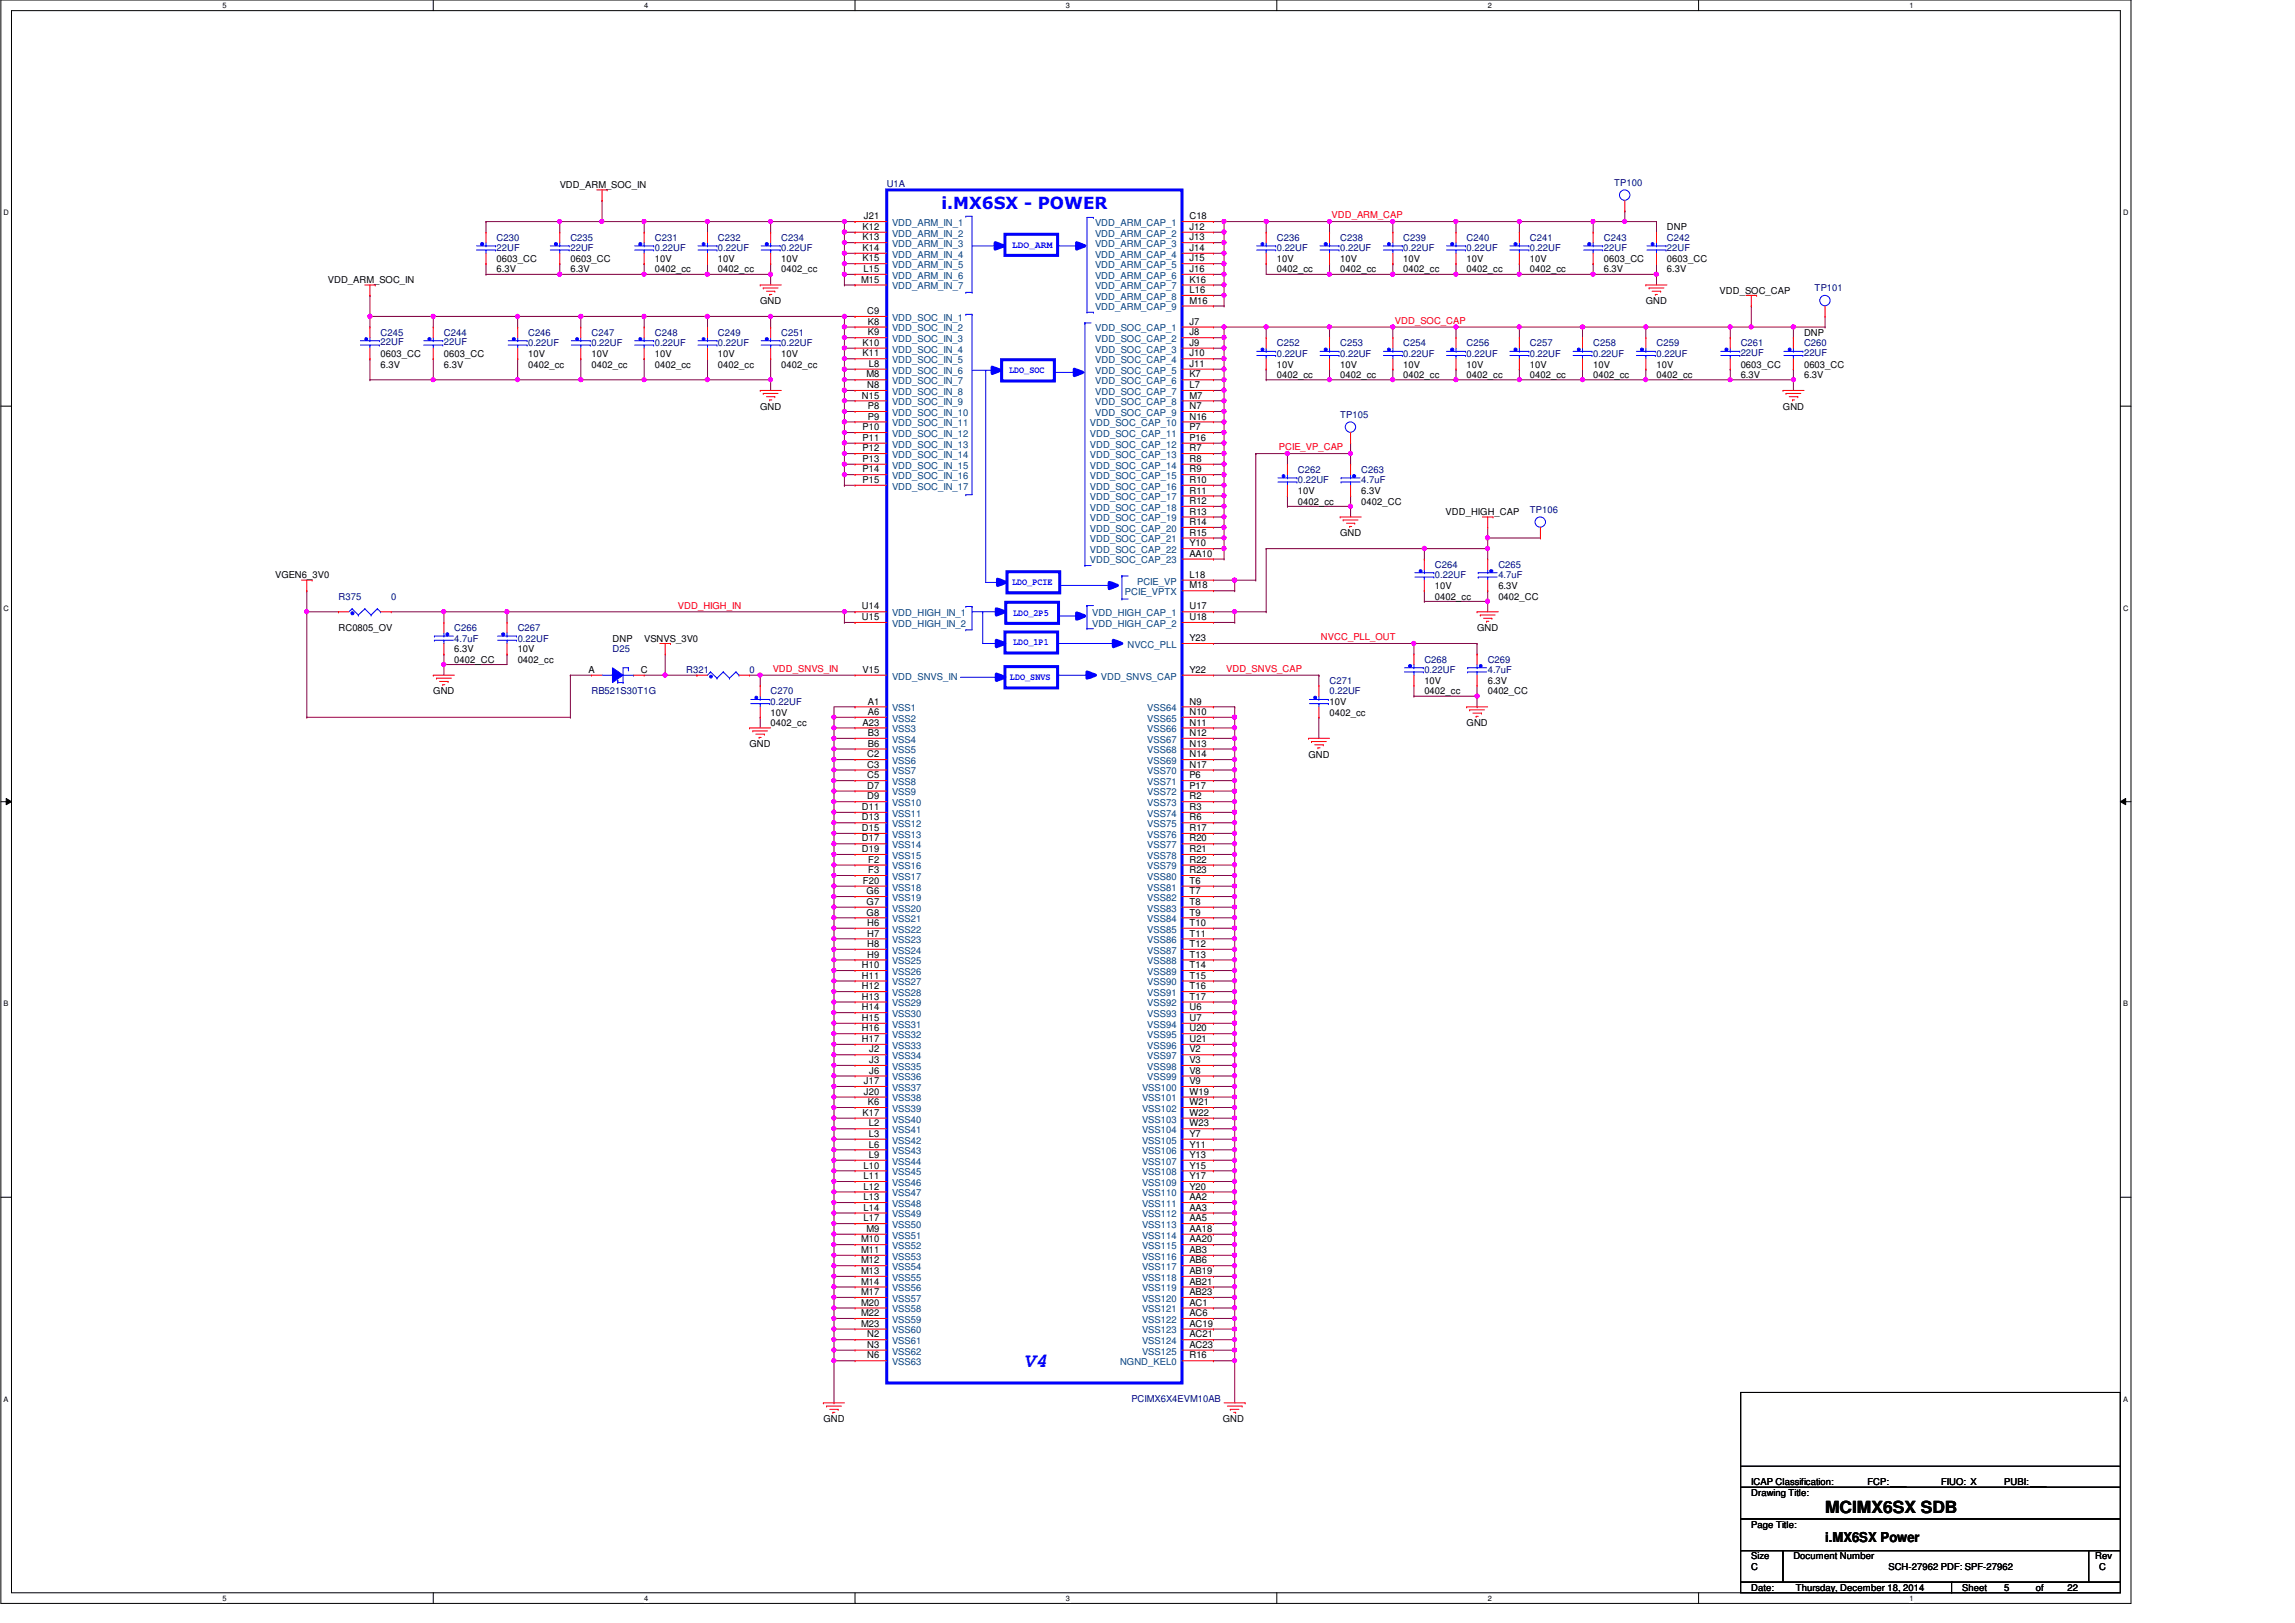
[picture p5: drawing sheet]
<svg xmlns="http://www.w3.org/2000/svg" width="420mm" height="297mm" viewBox="0 0 420 297" stroke-linecap="round" stroke-linejoin="round" font-family="sans-serif">
<defs><g id="words">
<text font-size="3.6" fill="#00f" x="187.4" y="250.1">V4</text>
<text font-size="3" fill="#00f" x="172.4" y="38.2">i.MX6SX - POWER</text>
<text font-size="3" x="334.1" y="277">MCIMX6SX SDB</text>
<text font-size="2.5" x="334.1" y="282.2">i.MX6SX Power</text>
<g font-size="1.7">
<text x="102.5" y="34.5">VDD_ARM_SOC_IN</text>
<text x="158.1" y="40.1">J21</text>
<text x="217.8" y="40.1">C18</text>
<text x="90.9" y="48">0603_CC</text>
<text x="104.4" y="48">0603_CC</text>
<text x="119.9" y="48">10V</text>
<text x="131.4" y="48">10V</text>
<text x="143" y="48">10V</text>
<text x="157.9" y="42.1">K12</text>
<text x="157.9" y="44">K13</text>
<text x="157.9" y="45.9">K14</text>
<text x="157.9" y="47.8">K15</text>
<text x="217.8" y="42.1">J12</text>
<text x="217.8" y="44">J13</text>
<text x="217.8" y="45.9">J14</text>
<text x="217.8" y="47.8">J15</text>
<text x="233.8" y="48">10V</text>
<text x="245.4" y="48">10V</text>
<text x="256.9" y="48">10V</text>
<text x="268.5" y="48">10V</text>
<text x="280.1" y="48">10V</text>
<text x="293.6" y="48">0603_CC</text>
<text x="305.2" y="48">0603_CC</text>
<text x="305.2" y="42.2">DNP</text>
<text x="60" y="51.8">VDD_ARM_SOC_IN</text>
<text x="90.9" y="49.9">6.3V</text>
<text x="104.4" y="49.9">6.3V</text>
<text x="119.9" y="49.9">0402_cc</text>
<text x="131.4" y="49.9">0402_cc</text>
<text x="143" y="49.9">0402_cc</text>
<text x="157.6" y="51.7">M15</text>
<text x="158.1" y="49.8">L15</text>
<text x="217.8" y="49.8">J16</text>
<text x="217.8" y="51.7">K16</text>
<text x="217.8" y="53.6">L16</text>
<text x="233.8" y="49.9">0402_cc</text>
<text x="245.4" y="49.9">0402_cc</text>
<text x="256.9" y="49.9">0402_cc</text>
<text x="268.5" y="49.9">0402_cc</text>
<text x="280.1" y="49.9">0402_cc</text>
<text x="293.6" y="49.9">6.3V</text>
<text x="305.2" y="49.9">6.3V</text>
<text x="314.8" y="53.8">VDD_SOC_CAP</text>
<text x="139.2" y="55.7">GND</text>
<text x="158.7" y="57.5">C9</text>
<text x="158.9" y="59.4">K8</text>
<text x="217.8" y="59.4">J7</text>
<text x="217.8" y="55.6">M16</text>
<text x="301.3" y="55.7">GND</text>
<text x="69.7" y="65.3">0603_CC</text>
<text x="81.3" y="65.3">0603_CC</text>
<text x="96.7" y="65.3">10V</text>
<text x="108.3" y="65.3">10V</text>
<text x="119.9" y="65.3">10V</text>
<text x="131.4" y="65.3">10V</text>
<text x="143" y="65.3">10V</text>
<text x="157.9" y="63.3">K10</text>
<text x="157.9" y="65.2">K11</text>
<text x="158.9" y="61.4">K9</text>
<text x="217.8" y="61.4">J8</text>
<text x="217.8" y="63.3">J9</text>
<text x="217.8" y="65.2">J10</text>
<text x="330.3" y="61.5">DNP</text>
<text x="69.7" y="67.3">6.3V</text>
<text x="81.3" y="67.3">6.3V</text>
<text x="96.7" y="67.3">0402_cc</text>
<text x="108.3" y="67.3">0402_cc</text>
<text x="119.9" y="67.3">0402_cc</text>
<text x="131.4" y="67.3">0402_cc</text>
<text x="143" y="67.3">0402_cc</text>
<text x="158.6" y="69.1">M8</text>
<text x="158.7" y="71">N8</text>
<text x="159" y="67.1">L8</text>
<text x="217.8" y="67.1">J11</text>
<text x="217.8" y="69.1">K7</text>
<text x="217.8" y="71">L7</text>
<text x="233.8" y="67.3">10V</text>
<text x="233.8" y="69.2">0402_cc</text>
<text x="245.4" y="67.3">10V</text>
<text x="245.4" y="69.2">0402_cc</text>
<text x="256.9" y="67.3">10V</text>
<text x="256.9" y="69.2">0402_cc</text>
<text x="268.5" y="67.3">10V</text>
<text x="268.5" y="69.2">0402_cc</text>
<text x="280.1" y="67.3">10V</text>
<text x="280.1" y="69.2">0402_cc</text>
<text x="291.7" y="67.3">10V</text>
<text x="291.7" y="69.2">0402_cc</text>
<text x="303.3" y="67.3">10V</text>
<text x="303.3" y="69.2">0402_cc</text>
<text x="318.7" y="69.2">6.3V</text>
<text x="318.7" y="67.3">0603_CC</text>
<text x="330.3" y="69.2">6.3V</text>
<text x="330.3" y="67.3">0603_CC</text>
<text x="139.2" y="75">GND</text>
<text x="157.8" y="72.9">N15</text>
<text x="158.9" y="74.9">P8</text>
<text x="158.9" y="76.8">P9</text>
<text x="217.8" y="72.9">M7</text>
<text x="217.8" y="74.9">N7</text>
<text x="217.8" y="76.8">N16</text>
<text x="326.4" y="75">GND</text>
<text x="157.9" y="78.7">P10</text>
<text x="157.9" y="80.7">P11</text>
<text x="157.9" y="82.6">P12</text>
<text x="217.8" y="78.7">P7</text>
<text x="217.8" y="80.7">P16</text>
<text x="217.8" y="82.6">R7</text>
<text x="157.9" y="84.5">P13</text>
<text x="157.9" y="86.4">P14</text>
<text x="157.9" y="88.4">P15</text>
<text x="217.8" y="86.4">R9</text>
<text x="217.8" y="84.5">R8</text>
<text x="217.8" y="88.4">R10</text>
<text x="217.8" y="90.3">R11</text>
<text x="217.8" y="92.2">R12</text>
<text x="217.8" y="94.2">R13</text>
<text x="237.6" y="90.4">10V</text>
<text x="237.6" y="92.4">0402_cc</text>
<text x="249.2" y="90.4">6.3V</text>
<text x="249.2" y="92.4">0402_CC</text>
<text x="264.7" y="94.3">VDD_HIGH_CAP</text>
<text x="217.8" y="96.1">R14</text>
<text x="217.8" y="98">R15</text>
<text x="217.8" y="100">Y10</text>
<text x="217.8" y="101.9">AA10</text>
<text x="245.4" y="98.1">GND</text>
<text x="50.4" y="105.9">VGEN6_3V0</text>
<text x="217.8" y="105.7">L18</text>
<text x="217.8" y="107.7">M18</text>
<text x="262.7" y="107.8">10V</text>
<text x="274.3" y="107.8">6.3V</text>
<text x="157.8" y="113.5">U15</text>
<text x="157.8" y="111.5">U14</text>
<text x="217.8" y="111.5">U17</text>
<text x="217.8" y="113.5">U18</text>
<text x="262.7" y="109.7">0402_cc</text>
<text x="274.3" y="109.7">0402_CC</text>
<text x="62" y="115.5">RC0805_OV</text>
<text x="83.2" y="119.4">6.3V</text>
<text x="94.8" y="119.4">10V</text>
<text x="112.1" y="117.4">DNP</text>
<text x="117.9" y="117.4">VSNVS_3V0</text>
<text x="217.8" y="117.3">Y23</text>
<text x="270.4" y="115.5">GND</text>
<text x="83.2" y="121.3">0402_CC</text>
<text x="94.8" y="121.3">0402_cc</text>
<text x="107.7" y="123.1">A</text>
<text x="117.3" y="123.1">C</text>
<text x="157.9" y="123.1">V15</text>
<text x="217.8" y="123.1">Y22</text>
<text x="260.8" y="125.2">10V</text>
<text x="272.4" y="125.2">6.3V</text>
<text x="79.3" y="127.1">GND</text>
<text x="141.1" y="131">10V</text>
<text x="158.9" y="128.9">A1</text>
<text x="158.9" y="130.9">A6</text>
<text x="217.8" y="128.9">N9</text>
<text x="217.8" y="130.9">N10</text>
<text x="243.4" y="129">10V</text>
<text x="243.4" y="131">0402_cc</text>
<text x="260.8" y="127.1">0402_cc</text>
<text x="272.4" y="127.1">0402_CC</text>
<text x="137.2" y="136.7">GND</text>
<text x="141.1" y="132.9">0402_cc</text>
<text x="157.9" y="132.8">A23</text>
<text x="158.9" y="134.7">B3</text>
<text x="158.9" y="136.7">B6</text>
<text x="217.8" y="132.8">N11</text>
<text x="217.8" y="134.7">N12</text>
<text x="217.8" y="136.7">N13</text>
<text x="268.5" y="132.9">GND</text>
<text x="158.7" y="138.6">C2</text>
<text x="158.7" y="140.5">C3</text>
<text x="158.7" y="142.5">C5</text>
<text x="217.8" y="138.6">N14</text>
<text x="217.8" y="142.5">P6</text>
<text x="217.8" y="140.5">N17</text>
<text x="239.6" y="138.7">GND</text>
<text x="157.8" y="148.3">D11</text>
<text x="158.7" y="144.4">D7</text>
<text x="158.7" y="146.3">D9</text>
<text x="217.8" y="146.3">R2</text>
<text x="217.8" y="148.3">R3</text>
<text x="217.8" y="144.4">P17</text>
<text x="157.8" y="150.2">D13</text>
<text x="157.8" y="152.1">D15</text>
<text x="157.8" y="154">D17</text>
<text x="157.8" y="156">D19</text>
<text x="217.8" y="150.2">R6</text>
<text x="217.8" y="152.1">R17</text>
<text x="217.8" y="154">R20</text>
<text x="217.8" y="156">R21</text>
<text x="158" y="161.8">F20</text>
<text x="158.9" y="157.9">F2</text>
<text x="158.9" y="159.8">F3</text>
<text x="217.8" y="157.9">R22</text>
<text x="217.8" y="159.8">R23</text>
<text x="217.8" y="161.8">T6</text>
<text x="158.7" y="163.7">G6</text>
<text x="158.7" y="165.6">G7</text>
<text x="158.7" y="167.6">G8</text>
<text x="217.8" y="163.7">T7</text>
<text x="217.8" y="165.6">T8</text>
<text x="217.8" y="167.6">T9</text>
<text x="158.7" y="169.5">H6</text>
<text x="158.7" y="171.4">H7</text>
<text x="158.7" y="173.3">H8</text>
<text x="217.8" y="169.5">T10</text>
<text x="217.8" y="171.4">T11</text>
<text x="217.8" y="173.3">T12</text>
<text x="157.8" y="177.2">H10</text>
<text x="157.8" y="179.1">H11</text>
<text x="158.7" y="175.3">H9</text>
<text x="217.8" y="175.3">T13</text>
<text x="217.8" y="177.2">T14</text>
<text x="217.8" y="179.1">T15</text>
<text x="157.8" y="181.1">H12</text>
<text x="157.8" y="183">H13</text>
<text x="157.8" y="184.9">H14</text>
<text x="217.8" y="181.1">T16</text>
<text x="217.8" y="183">T17</text>
<text x="217.8" y="184.9">U6</text>
<text x="157.8" y="186.9">H15</text>
<text x="157.8" y="188.8">H16</text>
<text x="157.8" y="190.7">H17</text>
<text x="217.8" y="186.9">U7</text>
<text x="217.8" y="188.8">U20</text>
<text x="217.8" y="190.7">U21</text>
<text x="159.1" y="192.6">J2</text>
<text x="159.1" y="194.6">J3</text>
<text x="159.1" y="196.5">J6</text>
<text x="217.8" y="192.6">V2</text>
<text x="217.8" y="194.6">V3</text>
<text x="217.8" y="196.5">V8</text>
<text x="158.1" y="198.4">J17</text>
<text x="158.1" y="200.4">J20</text>
<text x="158.9" y="202.3">K6</text>
<text x="217.8" y="198.4">V9</text>
<text x="217.8" y="200.4">W19</text>
<text x="217.8" y="202.3">W21</text>
<text x="157.9" y="204.2">K17</text>
<text x="159" y="206.2">L2</text>
<text x="159" y="208.1">L3</text>
<text x="217.8" y="204.2">W22</text>
<text x="217.8" y="206.2">W23</text>
<text x="217.8" y="208.1">Y7</text>
<text x="158.1" y="213.9">L10</text>
<text x="158.1" y="215.8">L11</text>
<text x="159" y="210">L6</text>
<text x="159" y="211.9">L9</text>
<text x="217.8" y="210">Y11</text>
<text x="217.8" y="211.9">Y13</text>
<text x="217.8" y="213.9">Y15</text>
<text x="217.8" y="215.8">Y17</text>
<text x="158.1" y="217.7">L12</text>
<text x="158.1" y="219.7">L13</text>
<text x="158.1" y="221.6">L14</text>
<text x="217.8" y="217.7">Y20</text>
<text x="217.8" y="219.7">AA2</text>
<text x="217.8" y="221.6">AA3</text>
<text x="157.6" y="227.4">M10</text>
<text x="158.1" y="223.5">L17</text>
<text x="158.6" y="225.5">M9</text>
<text x="217.8" y="223.5">AA5</text>
<text x="217.8" y="225.5">AA18</text>
<text x="217.8" y="227.4">AA20</text>
<text x="157.6" y="229.3">M11</text>
<text x="157.6" y="231.2">M12</text>
<text x="157.6" y="233.2">M13</text>
<text x="217.8" y="229.3">AB3</text>
<text x="217.8" y="231.2">AB6</text>
<text x="217.8" y="233.2">AB19</text>
<text x="157.6" y="235.1">M14</text>
<text x="157.6" y="237">M17</text>
<text x="157.6" y="239">M20</text>
<text x="217.8" y="235.1">AB21</text>
<text x="217.8" y="237">AB23</text>
<text x="217.8" y="239">AC1</text>
<text x="157.6" y="240.9">M22</text>
<text x="157.6" y="242.8">M23</text>
<text x="158.7" y="244.8">N2</text>
<text x="217.8" y="240.9">AC6</text>
<text x="217.8" y="242.8">AC19</text>
<text x="217.8" y="244.8">AC21</text>
<text x="158.7" y="246.7">N3</text>
<text x="158.7" y="248.6">N6</text>
<text x="217.8" y="246.7">AC23</text>
<text x="217.8" y="248.6">R16</text>
<text x="150.7" y="260.3">GND</text>
<text x="223.9" y="260.3">GND</text>
<text x="320.6" y="271.9">ICAP Classification:</text>
<text x="320.6" y="273.8">Drawing Title:</text>
<text x="341.9" y="271.9">FCP:___</text>
<text x="355.4" y="271.9">FIUO: X</text>
<text x="366.9" y="271.9">PUBI: ___</text>
<text x="320.6" y="279.6">Page Title:</text>
<text x="320.6" y="287.3">C</text>
<text x="320.6" y="285.4">Size</text>
<text x="328.3" y="285.4">Document Number</text>
<text x="345.7" y="287.3">SCH-27962 PDF: SPF-27962</text>
<text x="383.6" y="285.4">Rev</text>
<text x="384.3" y="287.3">C</text>
<text x="320.6" y="291.2">Date:</text>
<text x="328.7" y="291.2">Thursday, December 18, 2014</text>
<text x="359.2" y="291.2">Sheet</text>
<text x="366.9" y="291.2">5</text>
<text x="372.7" y="291.2">of</text>
<text x="378.5" y="291.2">22</text>
</g>
<g font-size="1.7" fill="#000080">
<text x="162.3" y="34.2">U1A</text>
<text x="295.5" y="34">TP100</text>
<text x="90.9" y="44.1">C230</text>
<text x="90.9" y="45.8">22UF</text>
<text x="104.4" y="44.1">C235</text>
<text x="104.4" y="45.8">22UF</text>
<text x="119.9" y="44.1">C231</text>
<text x="119.9" y="46">0.22UF</text>
<text x="131.4" y="44.1">C232</text>
<text x="131.4" y="46">0.22UF</text>
<text x="143" y="44.1">C234</text>
<text x="143" y="46">0.22UF</text>
<text x="233.8" y="44.1">C236</text>
<text x="233.8" y="46">0.22UF</text>
<text x="245.4" y="44.1">C238</text>
<text x="245.4" y="46">0.22UF</text>
<text x="256.9" y="44.1">C239</text>
<text x="256.9" y="46">0.22UF</text>
<text x="268.5" y="44.1">C240</text>
<text x="268.5" y="46">0.22UF</text>
<text x="280.1" y="44.1">C241</text>
<text x="280.1" y="46">0.22UF</text>
<text x="293.6" y="44.1">C243</text>
<text x="293.6" y="45.8">22UF</text>
<text x="305.2" y="44.1">C242</text>
<text x="305.2" y="45.8">22UF</text>
<text x="332.2" y="53.3">TP101</text>
<text x="69.7" y="61.5">C245</text>
<text x="69.7" y="63.2">22UF</text>
<text x="81.3" y="61.5">C244</text>
<text x="81.3" y="63.2">22UF</text>
<text x="96.7" y="61.5">C246</text>
<text x="96.7" y="63.4">0.22UF</text>
<text x="108.3" y="61.5">C247</text>
<text x="108.3" y="63.4">0.22UF</text>
<text x="119.9" y="61.5">C248</text>
<text x="119.9" y="63.4">0.22UF</text>
<text x="131.4" y="61.5">C249</text>
<text x="131.4" y="63.4">0.22UF</text>
<text x="143" y="61.5">C251</text>
<text x="143" y="63.4">0.22UF</text>
<text x="233.8" y="63.4">C252</text>
<text x="233.8" y="65.3">0.22UF</text>
<text x="245.4" y="63.4">C253</text>
<text x="245.4" y="65.3">0.22UF</text>
<text x="256.9" y="63.4">C254</text>
<text x="256.9" y="65.3">0.22UF</text>
<text x="268.5" y="63.4">C256</text>
<text x="268.5" y="65.3">0.22UF</text>
<text x="280.1" y="63.4">C257</text>
<text x="280.1" y="65.3">0.22UF</text>
<text x="291.7" y="63.4">C258</text>
<text x="291.7" y="65.3">0.22UF</text>
<text x="303.3" y="63.4">C259</text>
<text x="303.3" y="65.3">0.22UF</text>
<text x="318.7" y="63.4">C261</text>
<text x="318.7" y="65.2">22UF</text>
<text x="330.3" y="63.4">C260</text>
<text x="330.3" y="65.2">22UF</text>
<text x="245.4" y="76.5">TP105</text>
<text x="237.6" y="86.6">C262</text>
<text x="237.6" y="88.5">0.22UF</text>
<text x="249.2" y="86.6">C263</text>
<text x="249.2" y="88.5">4.7uF</text>
<text x="280.1" y="93.9">TP106</text>
<text x="262.7" y="103.9">C264</text>
<text x="262.7" y="105.9">0.22UF</text>
<text x="274.3" y="103.9">C265</text>
<text x="274.3" y="105.9">4.7uF</text>
<text x="62" y="109.7">R375</text>
<text x="71.6" y="109.7">0</text>
<text x="83.2" y="115.5">C266</text>
<text x="83.2" y="117.4">4.7uF</text>
<text x="94.8" y="115.5">C267</text>
<text x="94.8" y="117.4">0.22UF</text>
<text x="112.1" y="119.4">D25</text>
<text x="125.6" y="123.2">R321</text>
<text x="137.2" y="123.2">0</text>
<text x="243.4" y="125.2">C271</text>
<text x="260.8" y="121.3">C268</text>
<text x="260.8" y="123.2">0.22UF</text>
<text x="272.4" y="121.3">C269</text>
<text x="272.4" y="123.2">4.7uF</text>
<text x="108.3" y="127.1">RB521S30T1G</text>
<text x="141.1" y="127.1">C270</text>
<text x="141.1" y="129">0.22UF</text>
<text x="243.4" y="127.1">0.22UF</text>
<text x="207.1" y="256.6">PCIMX6X4EVM10AB</text>
</g>
<g font-size="1.7" fill="#004080">
<text x="163.3" y="41.4">VDD_ARM_IN_1</text>
<text x="200.5" y="41.4">VDD_ARM_CAP_1</text>
<text x="163.3" y="43.3">VDD_ARM_IN_2</text>
<text x="163.3" y="45.2">VDD_ARM_IN_3</text>
<text x="163.3" y="47.2">VDD_ARM_IN_4</text>
<text x="200.5" y="43.3">VDD_ARM_CAP_2</text>
<text x="200.5" y="45.2">VDD_ARM_CAP_3</text>
<text x="200.5" y="47.2">VDD_ARM_CAP_4</text>
<text x="163.3" y="49.1">VDD_ARM_IN_5</text>
<text x="163.3" y="51">VDD_ARM_IN_6</text>
<text x="163.3" y="53">VDD_ARM_IN_7</text>
<text x="200.5" y="49.1">VDD_ARM_CAP_5</text>
<text x="200.5" y="51">VDD_ARM_CAP_6</text>
<text x="200.5" y="53">VDD_ARM_CAP_7</text>
<text x="163.3" y="58.7">VDD_SOC_IN_1</text>
<text x="200.5" y="54.9">VDD_ARM_CAP_8</text>
<text x="200.5" y="56.8">VDD_ARM_CAP_9</text>
<text x="163.3" y="64.5">VDD_SOC_IN_4</text>
<text x="163.3" y="62.6">VDD_SOC_IN_3</text>
<text x="163.3" y="60.7">VDD_SOC_IN_2</text>
<text x="200.5" y="60.7">VDD_SOC_CAP_1</text>
<text x="200.5" y="62.6">VDD_SOC_CAP_2</text>
<text x="200.5" y="64.5">VDD_SOC_CAP_3</text>
<text x="163.3" y="68.4">VDD_SOC_IN_6</text>
<text x="163.3" y="70.3">VDD_SOC_IN_7</text>
<text x="163.3" y="66.5">VDD_SOC_IN_5</text>
<text x="200.5" y="66.5">VDD_SOC_CAP_4</text>
<text x="200.5" y="68.4">VDD_SOC_CAP_5</text>
<text x="200.5" y="70.3">VDD_SOC_CAP_6</text>
<text x="163.3" y="72.3">VDD_SOC_IN_8</text>
<text x="163.3" y="76.1">VDD_SOC_IN_10</text>
<text x="163.3" y="74.2">VDD_SOC_IN_9</text>
<text x="200.5" y="72.3">VDD_SOC_CAP_7</text>
<text x="200.5" y="74.2">VDD_SOC_CAP_8</text>
<text x="200.5" y="76.1">VDD_SOC_CAP_9</text>
<text x="163.3" y="78">VDD_SOC_IN_11</text>
<text x="163.3" y="80">VDD_SOC_IN_12</text>
<text x="163.3" y="81.9">VDD_SOC_IN_13</text>
<text x="163.3" y="83.8">VDD_SOC_IN_14</text>
<text x="199.5" y="78">VDD_SOC_CAP_10</text>
<text x="199.5" y="80">VDD_SOC_CAP_11</text>
<text x="199.5" y="81.9">VDD_SOC_CAP_12</text>
<text x="199.5" y="83.8">VDD_SOC_CAP_13</text>
<text x="163.3" y="85.8">VDD_SOC_IN_15</text>
<text x="163.3" y="87.7">VDD_SOC_IN_16</text>
<text x="163.3" y="89.6">VDD_SOC_IN_17</text>
<text x="199.5" y="87.7">VDD_SOC_CAP_15</text>
<text x="199.5" y="85.8">VDD_SOC_CAP_14</text>
<text x="199.5" y="89.6">VDD_SOC_CAP_16</text>
<text x="199.5" y="91.6">VDD_SOC_CAP_17</text>
<text x="199.5" y="93.5">VDD_SOC_CAP_18</text>
<text x="199.5" y="95.4">VDD_SOC_CAP_19</text>
<text x="199.5" y="97.3">VDD_SOC_CAP_20</text>
<text x="199.5" y="99.3">VDD_SOC_CAP_21</text>
<text x="199.5" y="101.2">VDD_SOC_CAP_22</text>
<text x="199.5" y="103.1">VDD_SOC_CAP_23</text>
<text x="208.2" y="107">PCIE_VP</text>
<text x="163.3" y="112.8">VDD_HIGH_IN_1</text>
<text x="200" y="112.8">VDD_HIGH_CAP_1</text>
<text x="205.9" y="108.9">PCIE_VPTX</text>
<text x="163.3" y="114.7">VDD_HIGH_IN_2</text>
<text x="200" y="114.7">VDD_HIGH_CAP_2</text>
<text x="206.4" y="118.6">NVCC_PLL</text>
<text x="163.3" y="124.4">VDD_SNVS_IN</text>
<text x="201.5" y="124.4">VDD_SNVS_CAP</text>
<text x="163.3" y="130.2">VSS1</text>
<text x="210" y="130.2">VSS64</text>
<text x="163.3" y="132.1">VSS2</text>
<text x="163.3" y="134">VSS3</text>
<text x="163.3" y="135.9">VSS4</text>
<text x="163.3" y="137.9">VSS5</text>
<text x="210" y="132.1">VSS65</text>
<text x="210" y="134">VSS66</text>
<text x="210" y="135.9">VSS67</text>
<text x="210" y="137.9">VSS68</text>
<text x="163.3" y="139.8">VSS6</text>
<text x="163.3" y="141.7">VSS7</text>
<text x="163.3" y="143.7">VSS8</text>
<text x="210" y="139.8">VSS69</text>
<text x="210" y="143.7">VSS71</text>
<text x="210" y="141.7">VSS70</text>
<text x="163.3" y="145.6">VSS9</text>
<text x="163.3" y="147.5">VSS10</text>
<text x="163.3" y="149.5">VSS11</text>
<text x="210" y="147.5">VSS73</text>
<text x="210" y="149.5">VSS74</text>
<text x="210" y="145.6">VSS72</text>
<text x="163.3" y="151.4">VSS12</text>
<text x="163.3" y="153.3">VSS13</text>
<text x="163.3" y="155.2">VSS14</text>
<text x="210" y="151.4">VSS75</text>
<text x="210" y="153.3">VSS76</text>
<text x="210" y="155.2">VSS77</text>
<text x="163.3" y="157.2">VSS15</text>
<text x="163.3" y="159.1">VSS16</text>
<text x="163.3" y="161">VSS17</text>
<text x="210" y="157.2">VSS78</text>
<text x="210" y="159.1">VSS79</text>
<text x="210" y="161">VSS80</text>
<text x="163.3" y="163">VSS18</text>
<text x="163.3" y="164.9">VSS19</text>
<text x="163.3" y="166.8">VSS20</text>
<text x="210" y="163">VSS81</text>
<text x="210" y="164.9">VSS82</text>
<text x="210" y="166.8">VSS83</text>
<text x="163.3" y="168.8">VSS21</text>
<text x="163.3" y="170.7">VSS22</text>
<text x="163.3" y="172.6">VSS23</text>
<text x="210" y="168.8">VSS84</text>
<text x="210" y="170.7">VSS85</text>
<text x="210" y="172.6">VSS86</text>
<text x="163.3" y="174.5">VSS24</text>
<text x="163.3" y="176.5">VSS25</text>
<text x="163.3" y="178.4">VSS26</text>
<text x="210" y="174.5">VSS87</text>
<text x="210" y="176.5">VSS88</text>
<text x="210" y="178.4">VSS89</text>
<text x="163.3" y="180.3">VSS27</text>
<text x="163.3" y="182.3">VSS28</text>
<text x="163.3" y="184.2">VSS29</text>
<text x="210" y="180.3">VSS90</text>
<text x="210" y="182.3">VSS91</text>
<text x="210" y="184.2">VSS92</text>
<text x="163.3" y="186.1">VSS30</text>
<text x="163.3" y="188.1">VSS31</text>
<text x="163.3" y="190">VSS32</text>
<text x="163.3" y="191.9">VSS33</text>
<text x="210" y="186.1">VSS93</text>
<text x="210" y="188.1">VSS94</text>
<text x="210" y="190">VSS95</text>
<text x="210" y="191.9">VSS96</text>
<text x="163.3" y="193.8">VSS34</text>
<text x="163.3" y="195.8">VSS35</text>
<text x="163.3" y="197.7">VSS36</text>
<text x="210" y="193.8">VSS97</text>
<text x="210" y="195.8">VSS98</text>
<text x="210" y="197.7">VSS99</text>
<text x="163.3" y="199.6">VSS37</text>
<text x="163.3" y="201.6">VSS38</text>
<text x="163.3" y="203.5">VSS39</text>
<text x="209.1" y="199.6">VSS100</text>
<text x="209.1" y="201.6">VSS101</text>
<text x="209.1" y="203.5">VSS102</text>
<text x="163.3" y="205.4">VSS40</text>
<text x="163.3" y="207.4">VSS41</text>
<text x="163.3" y="209.3">VSS42</text>
<text x="209.1" y="205.4">VSS103</text>
<text x="209.1" y="207.4">VSS104</text>
<text x="209.1" y="209.3">VSS105</text>
<text x="163.3" y="211.2">VSS43</text>
<text x="163.3" y="213.1">VSS44</text>
<text x="163.3" y="215.1">VSS45</text>
<text x="209.1" y="211.2">VSS106</text>
<text x="209.1" y="213.1">VSS107</text>
<text x="209.1" y="215.1">VSS108</text>
<text x="163.3" y="217">VSS46</text>
<text x="163.3" y="218.9">VSS47</text>
<text x="163.3" y="220.9">VSS48</text>
<text x="209.1" y="217">VSS109</text>
<text x="209.1" y="218.9">VSS110</text>
<text x="209.1" y="220.9">VSS111</text>
<text x="163.3" y="222.8">VSS49</text>
<text x="163.3" y="224.7">VSS50</text>
<text x="163.3" y="226.7">VSS51</text>
<text x="209.1" y="222.8">VSS112</text>
<text x="209.1" y="224.7">VSS113</text>
<text x="209.1" y="226.7">VSS114</text>
<text x="163.3" y="228.6">VSS52</text>
<text x="163.3" y="230.5">VSS53</text>
<text x="163.3" y="232.5">VSS54</text>
<text x="209.1" y="228.6">VSS115</text>
<text x="209.1" y="230.5">VSS116</text>
<text x="209.1" y="232.5">VSS117</text>
<text x="163.3" y="234.4">VSS55</text>
<text x="163.3" y="236.3">VSS56</text>
<text x="163.3" y="238.3">VSS57</text>
<text x="209.1" y="234.4">VSS118</text>
<text x="209.1" y="236.3">VSS119</text>
<text x="209.1" y="238.3">VSS120</text>
<text x="163.3" y="242.1">VSS59</text>
<text x="163.3" y="244.1">VSS60</text>
<text x="163.3" y="246">VSS61</text>
<text x="163.3" y="240.2">VSS58</text>
<text x="209.1" y="240.2">VSS121</text>
<text x="209.1" y="242.1">VSS122</text>
<text x="209.1" y="244.1">VSS123</text>
<text x="209.1" y="246">VSS124</text>
<text x="163.3" y="247.9">VSS62</text>
<text x="163.3" y="249.9">VSS63</text>
<text x="205.1" y="249.9">NGND_KEL0</text>
<text x="209.1" y="247.9">VSS125</text>
</g>
<g font-size="1.7" fill="#f00">
<text x="243.8" y="40">VDD_ARM_CAP</text>
<text x="255.4" y="59.3">VDD_SOC_CAP</text>
<text x="234.1" y="82.4">PCIE_VP_CAP</text>
<text x="124.1" y="111.4">VDD_HIGH_IN</text>
<text x="241.8" y="117.2">NVCC_PLL_OUT</text>
<text x="141.5" y="123">VDD_SNVS_IN</text>
<text x="224.5" y="123">VDD_SNVS_CAP</text>
</g>
<g font-size="1.7" fill="#00f">
<text x="185.3" y="45.3">LDO_ARM</text>
<text x="184.7" y="68.3">LDO_SOC</text>
<text x="185.3" y="107.1">LDO_PCIE</text>
<text x="185.5" y="112.7">LDO_2P5</text>
<text x="185.5" y="118.1">LDO_1P1</text>
<text x="184.9" y="124.5">LDO_SNVS</text>
</g>
<g font-size="1.4">
<text x="40.7" y="1.4">5</text>
<text x="117.9" y="1.4">4</text>
<text x="195.1" y="1.4">3</text>
<text x="272.4" y="1.4">2</text>
<text x="349.6" y="1.4">1</text>
<text x=".7" y="39.4">D</text>
<text x="388.7" y="39.4">D</text>
<text x=".7" y="111.8">C</text>
<text x="388.7" y="111.8">C</text>
<text x=".7" y="184.1">B</text>
<text x="388.7" y="184.1">B</text>
<text x=".7" y="256.5">A</text>
<text x="388.7" y="256.5">A</text>
<text x="40.7" y="292.9">5</text>
<text x="117.9" y="292.9">4</text>
<text x="195.1" y="292.9">3</text>
<text x="272.4" y="292.9">2</text>
<text x="349.6" y="292.9">1</text>
</g>
</g></defs>
<path d="M.2 0h389.9v293.5h-389.9zM2.1 1.9h386.1v289.6h-386.1z" fill="none" stroke="#000" stroke-width=".18"/>
<g fill="#fff">
<path d="M40.7 .2h.8v1.5h-.8z"/>
<path d="M40.7 291.7h.8v1.5h-.8z"/>
</g>
<path d="M79.3 0v1.9M79.3 291.5v2" fill="none" stroke="#000" stroke-width=".18"/>
<g fill="#fff">
<path d="M117.9 .2h.8v1.5h-.8z"/>
<path d="M117.9 291.7h.8v1.5h-.8z"/>
</g>
<path d="M156.5 0v1.9M156.5 291.5v2" fill="none" stroke="#000" stroke-width=".18"/>
<g fill="#fff">
<path d="M195.1 .2h.8v1.5h-.8z"/>
<path d="M195.1 291.7h.8v1.5h-.8z"/>
</g>
<path d="M233.8 0v1.9M233.8 291.5v2" fill="none" stroke="#000" stroke-width=".18"/>
<g fill="#fff">
<path d="M272.4 .2h.7v1.5h-.7z"/>
<path d="M272.4 291.7h.7v1.5h-.7z"/>
</g>
<path d="M311 0v1.9M311 291.5v2" fill="none" stroke="#000" stroke-width=".18"/>
<g fill="#fff">
<path d="M349.6 .2h.7v1.5h-.7z"/>
<path d="M349.6 291.7h.7v1.5h-.7z"/>
<path d="M.7 38.1h.9v1.6h-.9z"/>
<path d="M388.7 38.1h1v1.6h-1z"/>
<path d="M.7 110.5h.9v1.6h-.9z"/>
<path d="M388.7 110.5h1v1.6h-1z"/>
</g>
<path d="M.2 74.3h1.9M388.2 74.3h1.9" fill="none" stroke="#000" stroke-width=".18"/>
<g fill="#fff">
<path d="M.7 182.9h.9v1.5h-.9z"/>
<path d="M388.7 182.9h.9v1.5h-.9z"/>
</g>
<path d="M.2 146.7h1.9M1.1 146.1l1 .6-1 .6zM388.2 146.7l1-.6v1.2zM388.2 146.7h1.9" fill="none" stroke="#000" stroke-width=".18"/>
<path d="M1.1 146.1l1 .6-1 .6zM388.2 146.7l1-.6v1.2z" fill="#000"/>
<g fill="#fff">
<path d="M.7 255.3h.9v1.5h-.9z"/>
<path d="M388.7 255.3h.9v1.5h-.9z"/>
</g>
<path d="M.2 219.1h1.9M388.2 219.1h1.9" fill="none" stroke="#000" stroke-width=".18"/>
<path d="M67.7 57.9h.1M67.7 57.9h27.1M79.3 57.9h.1M102.5 40.6h.1M102.5 40.6h7.7M102.5 40.6v1.9M110.2 40.6h.1" fill="none" stroke="#800040" stroke-width=".18"/>
<circle cx="79.3" cy="57.9" r=".38" fill="#f0f"/>
<circle cx="79.3" cy="57.9" r=".38" fill="none" stroke="#f0f" stroke-width=".18"/>
<circle cx="67.7" cy="57.9" r=".38" fill="#f0f"/>
<circle cx="67.7" cy="57.9" r=".38" fill="none" stroke="#f0f" stroke-width=".18"/>
<path d="M67.7 57.9h.1M67.7 57.9v2M79.3 57.9h.1M79.3 57.9v2M117.9 40.6h.1M117.9 40.6v1.9M117.9 40.6h11.6" fill="none" stroke="#800040" stroke-width=".18"/>
<circle cx="129.5" cy="40.5" r=".37" fill="#f0f"/>
<circle cx="129.5" cy="40.5" r=".37" fill="none" stroke="#f0f" stroke-width=".18"/>
<circle cx="117.9" cy="40.5" r=".37" fill="#f0f"/>
<circle cx="117.9" cy="40.5" r=".37" fill="none" stroke="#f0f" stroke-width=".18"/>
<path d="M67.7 54.1h.1M67.7 54.1v3.8M129.5 40.6h.1M129.5 40.6v1.9M129.5 40.6h11.6M141.1 40.6h.1M141.1 57.9h.1M141.1 40.6v1.9M141.1 57.9v2M141.1 57.9h13.5M67.7 65.7h.1M67.7 65.7v3.8" fill="none" stroke="#800040" stroke-width=".18"/>
<circle cx="154.6" cy="57.9" r=".38" fill="#f0f"/>
<circle cx="154.6" cy="57.9" r=".38" fill="none" stroke="#f0f" stroke-width=".18"/>
<circle cx="141" cy="57.9" r=".38" fill="#f0f"/>
<circle cx="141" cy="57.9" r=".38" fill="none" stroke="#f0f" stroke-width=".18"/>
<path d="M117.9 57.9h.1M117.9 57.9h23.2M117.9 57.9v2M129.5 57.9h.1M129.5 57.9v2M141.1 57.9h.1" fill="none" stroke="#800040" stroke-width=".18"/>
<circle cx="117.9" cy="57.9" r=".38" fill="#f0f"/>
<circle cx="117.9" cy="57.9" r=".38" fill="none" stroke="#f0f" stroke-width=".18"/>
<circle cx="129.5" cy="57.9" r=".38" fill="#f0f"/>
<circle cx="129.5" cy="57.9" r=".38" fill="none" stroke="#f0f" stroke-width=".18"/>
<path d="M94.8 57.9h.1M94.8 57.9h23.1M94.8 57.9v2M106.3 57.9h.1M106.3 57.9v2M117.9 57.9h.1" fill="none" stroke="#800040" stroke-width=".18"/>
<circle cx="94.7" cy="57.9" r=".38" fill="#f0f"/>
<circle cx="94.7" cy="57.9" r=".38" fill="none" stroke="#f0f" stroke-width=".18"/>
<circle cx="106.3" cy="57.9" r=".38" fill="#f0f"/>
<circle cx="106.3" cy="57.9" r=".38" fill="none" stroke="#f0f" stroke-width=".18"/>
<path d="M110.2 36.7h.1M110.2 36.7v3.9" fill="none" stroke="#800040" stroke-width=".18"/>
<circle cx="110.2" cy="40.5" r=".37" fill="#f0f"/>
<circle cx="110.2" cy="40.5" r=".37" fill="none" stroke="#f0f" stroke-width=".18"/>
<path d="M102.5 48.3h.1M102.5 50.2h.1M102.5 48.3v1.9M102.5 50.2h15.4M129.5 50.2h.1M141.1 48.3h.1M141.1 48.3v1.9h-11.6" fill="none" stroke="#800040" stroke-width=".18"/>
<circle cx="141.1" cy="50.2" r=".37" fill="#f0f"/>
<circle cx="141.1" cy="50.2" r=".37" fill="none" stroke="#f0f" stroke-width=".18"/>
<path d="M117.9 48.3h.1M117.9 50.2h.1M117.9 48.3v1.9M129.5 48.3h.1M129.5 48.3v1.9h-11.6" fill="none" stroke="#800040" stroke-width=".18"/>
<circle cx="129.5" cy="50.2" r=".37" fill="#f0f"/>
<circle cx="129.5" cy="50.2" r=".37" fill="none" stroke="#f0f" stroke-width=".18"/>
<circle cx="117.9" cy="50.2" r=".37" fill="#f0f"/>
<circle cx="117.9" cy="50.2" r=".37" fill="none" stroke="#f0f" stroke-width=".18"/>
<path d="M67.7 69.5h.1M67.7 69.5h11.6" fill="none" stroke="#800040" stroke-width=".18"/>
<circle cx="79.3" cy="69.5" r=".37" fill="#f0f"/>
<circle cx="79.3" cy="69.5" r=".37" fill="none" stroke="#f0f" stroke-width=".18"/>
<path d="M79.3 65.7h.1M79.3 69.5h.1M79.3 65.7v3.8M79.3 69.5h27M94.8 65.7h.1M94.8 65.7v3.8M106.3 69.5h.1" fill="none" stroke="#800040" stroke-width=".18"/>
<circle cx="94.7" cy="69.5" r=".37" fill="#f0f"/>
<circle cx="94.7" cy="69.5" r=".37" fill="none" stroke="#f0f" stroke-width=".18"/>
<circle cx="106.3" cy="69.5" r=".37" fill="#f0f"/>
<circle cx="106.3" cy="69.5" r=".37" fill="none" stroke="#f0f" stroke-width=".18"/>
<path d="M106.3 65.7h.1M106.3 65.7v3.8h23.2M117.9 69.5h.1M117.9 65.7h.1M117.9 65.7v3.8M129.5 69.5h.1" fill="none" stroke="#800040" stroke-width=".18"/>
<circle cx="117.9" cy="69.5" r=".37" fill="#f0f"/>
<circle cx="117.9" cy="69.5" r=".37" fill="none" stroke="#f0f" stroke-width=".18"/>
<circle cx="129.5" cy="69.5" r=".37" fill="#f0f"/>
<circle cx="129.5" cy="69.5" r=".37" fill="none" stroke="#f0f" stroke-width=".18"/>
<path d="M129.5 65.7h.1M129.5 65.7v3.8h11.6M141.1 69.5h.1M141.1 65.7h.1M141.1 65.7v3.8M56.2 108.1h.1M56.2 108.1v3.9" fill="none" stroke="#800040" stroke-width=".18"/>
<circle cx="56.1" cy="111.9" r=".37" fill="#f0f"/>
<circle cx="56.1" cy="111.9" r=".37" fill="none" stroke="#f0f" stroke-width=".18"/>
<path d="M56.2 112h5.8M62 112h.1M71.6 112h9.7M81.3 112h.1" fill="none" stroke="#800040" stroke-width=".18"/>
<circle cx="81.2" cy="111.9" r=".37" fill="#f0f"/>
<circle cx="81.2" cy="111.9" r=".37" fill="none" stroke="#f0f" stroke-width=".18"/>
<path d="M81.3 112h.1M81.3 112v1.9M81.3 112h73.3M92.8 112h.1M92.8 112v1.9M154.6 112h.1" fill="none" stroke="#800040" stroke-width=".18"/>
<circle cx="92.8" cy="111.9" r=".37" fill="#f0f"/>
<circle cx="92.8" cy="111.9" r=".37" fill="none" stroke="#f0f" stroke-width=".18"/>
<circle cx="154.6" cy="111.9" r=".37" fill="#f0f"/>
<circle cx="154.6" cy="111.9" r=".37" fill="none" stroke="#f0f" stroke-width=".18"/>
<path d="M104.4 123.6h.1M104.4 123.6h3.9M139.2 123.6h.1M139.2 123.6h17.3M139.2 123.6v1.9" fill="none" stroke="#800040" stroke-width=".18"/>
<circle cx="139.1" cy="123.5" r=".37" fill="#f0f"/>
<circle cx="139.1" cy="123.5" r=".37" fill="none" stroke="#f0f" stroke-width=".18"/>
<path d="M81.3 119.7h.1M81.3 119.7v3.9M92.8 119.7h.1M92.8 119.7v1.9h-11.5M81.3 121.6h.1M139.2 131.3h.1M139.2 131.3v1.9" fill="none" stroke="#800040" stroke-width=".18"/>
<circle cx="81.2" cy="121.6" r=".37" fill="#f0f"/>
<circle cx="81.2" cy="121.6" r=".37" fill="none" stroke="#f0f" stroke-width=".18"/>
<path d="M266.6 40.6h.1M266.6 40.6h25.1M266.6 40.6v1.9M278.2 40.6h.1M278.2 40.6v1.9" fill="none" stroke="#800040" stroke-width=".18"/>
<circle cx="278.1" cy="40.5" r=".37" fill="#f0f"/>
<circle cx="278.1" cy="40.5" r=".37" fill="none" stroke="#f0f" stroke-width=".18"/>
<circle cx="266.5" cy="40.5" r=".37" fill="#f0f"/>
<circle cx="266.5" cy="40.5" r=".37" fill="none" stroke="#f0f" stroke-width=".18"/>
<path d="M243.4 40.6h.1M243.4 40.6h23.2M243.4 40.6v1.9M255 40.6h.1M255 40.6v1.9" fill="none" stroke="#800040" stroke-width=".18"/>
<circle cx="255" cy="40.5" r=".37" fill="#f0f"/>
<circle cx="255" cy="40.5" r=".37" fill="none" stroke="#f0f" stroke-width=".18"/>
<circle cx="243.4" cy="40.5" r=".37" fill="#f0f"/>
<circle cx="243.4" cy="40.5" r=".37" fill="none" stroke="#f0f" stroke-width=".18"/>
<path d="M243.4 48.3h.1M243.4 50.2h.1M243.4 48.3v1.9M243.4 50.2h11.6" fill="none" stroke="#800040" stroke-width=".18"/>
<circle cx="255" cy="50.2" r=".37" fill="#f0f"/>
<circle cx="255" cy="50.2" r=".37" fill="none" stroke="#f0f" stroke-width=".18"/>
<circle cx="243.4" cy="50.2" r=".37" fill="#f0f"/>
<circle cx="243.4" cy="50.2" r=".37" fill="none" stroke="#f0f" stroke-width=".18"/>
<path d="M266.6 48.3h.1M266.6 50.2h.1M266.6 50.2h25.1M266.6 48.3v1.9M278.2 50.2h.1M278.2 48.3h.1M278.2 48.3v1.9" fill="none" stroke="#800040" stroke-width=".18"/>
<circle cx="278.1" cy="50.2" r=".37" fill="#f0f"/>
<circle cx="278.1" cy="50.2" r=".37" fill="none" stroke="#f0f" stroke-width=".18"/>
<circle cx="266.5" cy="50.2" r=".37" fill="#f0f"/>
<circle cx="266.5" cy="50.2" r=".37" fill="none" stroke="#f0f" stroke-width=".18"/>
<path d="M255 48.3h.1M255 50.2h.1M255 48.3v1.9M255 50.2h11.6M291.7 40.6h.1M291.7 40.6v1.9M291.7 40.6h5.8M297.5 40.6h.1" fill="none" stroke="#800040" stroke-width=".18"/>
<circle cx="291.6" cy="40.5" r=".37" fill="#f0f"/>
<circle cx="291.6" cy="40.5" r=".37" fill="none" stroke="#f0f" stroke-width=".18"/>
<circle cx="297.4" cy="40.5" r=".37" fill="#f0f"/>
<circle cx="297.4" cy="40.5" r=".37" fill="none" stroke="#f0f" stroke-width=".18"/>
<path d="M291.7 48.3h.1M291.7 50.2h.1M291.7 48.3v1.9M291.7 50.2h11.6" fill="none" stroke="#800040" stroke-width=".18"/>
<circle cx="303.2" cy="50.2" r=".37" fill="#f0f"/>
<circle cx="303.2" cy="50.2" r=".37" fill="none" stroke="#f0f" stroke-width=".18"/>
<circle cx="291.6" cy="50.2" r=".37" fill="#f0f"/>
<circle cx="291.6" cy="50.2" r=".37" fill="none" stroke="#f0f" stroke-width=".18"/>
<path d="M255 59.9h11.6M266.6 59.9h.1M289.7 59.9h.1M289.7 59.9h27.1M289.7 59.9v1.9M301.3 59.9h.1M301.3 59.9v1.9M303.3 40.6h.1M303.3 48.3h.1M303.3 40.6v1.9M303.3 48.3v1.9M316.8 59.9h.1" fill="none" stroke="#800040" stroke-width=".18"/>
<circle cx="301.3" cy="59.8" r=".37" fill="#f0f"/>
<circle cx="301.3" cy="59.8" r=".37" fill="none" stroke="#f0f" stroke-width=".18"/>
<circle cx="289.7" cy="59.8" r=".37" fill="#f0f"/>
<circle cx="289.7" cy="59.8" r=".37" fill="none" stroke="#f0f" stroke-width=".18"/>
<path d="M266.6 59.9h.1M266.6 59.9h23.1M266.6 59.9v1.9M278.2 59.9h.1M278.2 59.9v1.9" fill="none" stroke="#800040" stroke-width=".18"/>
<circle cx="278.1" cy="59.8" r=".37" fill="#f0f"/>
<circle cx="278.1" cy="59.8" r=".37" fill="none" stroke="#f0f" stroke-width=".18"/>
<circle cx="266.5" cy="59.8" r=".37" fill="#f0f"/>
<circle cx="266.5" cy="59.8" r=".37" fill="none" stroke="#f0f" stroke-width=".18"/>
<path d="M266.6 67.6h.1M266.6 69.5h.1M266.6 67.6v1.9M266.6 69.5h11.6" fill="none" stroke="#800040" stroke-width=".18"/>
<circle cx="278.1" cy="69.5" r=".37" fill="#f0f"/>
<circle cx="278.1" cy="69.5" r=".37" fill="none" stroke="#f0f" stroke-width=".18"/>
<circle cx="266.5" cy="69.5" r=".37" fill="#f0f"/>
<circle cx="266.5" cy="69.5" r=".37" fill="none" stroke="#f0f" stroke-width=".18"/>
<path d="M289.7 67.6h.1M289.7 69.5h.1M289.7 69.5h27.1M289.7 67.6v1.9M301.3 69.5h.1M301.3 67.6h.1M301.3 67.6v1.9M328.3 69.5h.1M328.3 69.5v2" fill="none" stroke="#800040" stroke-width=".18"/>
<circle cx="301.3" cy="69.5" r=".37" fill="#f0f"/>
<circle cx="301.3" cy="69.5" r=".37" fill="none" stroke="#f0f" stroke-width=".18"/>
<circle cx="289.7" cy="69.5" r=".37" fill="#f0f"/>
<circle cx="289.7" cy="69.5" r=".37" fill="none" stroke="#f0f" stroke-width=".18"/>
<path d="M316.8 59.9h.1M316.8 59.9v1.9M278.2 67.6h.1M278.2 69.5h.1M278.2 67.6v1.9M278.2 69.5h11.5M316.8 67.6h.1M316.8 69.5h.1M316.8 69.5h11.5M316.8 67.6v1.9" fill="none" stroke="#800040" stroke-width=".18"/>
<circle cx="328.3" cy="69.5" r=".37" fill="#f0f"/>
<circle cx="328.3" cy="69.5" r=".37" fill="none" stroke="#f0f" stroke-width=".18"/>
<circle cx="316.7" cy="69.5" r=".37" fill="#f0f"/>
<circle cx="316.7" cy="69.5" r=".37" fill="none" stroke="#f0f" stroke-width=".18"/>
<path d="M231.8 59.9h.1M231.8 59.9h11.6M231.8 59.9v1.9M255 59.9h.1M255 59.9v1.9M328.3 59.9h.1M328.3 59.9v1.9M255 67.6h.1M255 67.6v1.9h11.6M266.6 69.5h.1M328.3 67.6h.1M328.3 67.6v1.9" fill="none" stroke="#800040" stroke-width=".18"/>
<circle cx="231.8" cy="59.8" r=".37" fill="#f0f"/>
<circle cx="231.8" cy="59.8" r=".37" fill="none" stroke="#f0f" stroke-width=".18"/>
<path d="M243.4 59.9h.1M243.4 59.9v1.9M243.4 59.9h11.6" fill="none" stroke="#800040" stroke-width=".18"/>
<circle cx="255" cy="59.8" r=".37" fill="#f0f"/>
<circle cx="255" cy="59.8" r=".37" fill="none" stroke="#f0f" stroke-width=".18"/>
<circle cx="243.4" cy="59.8" r=".37" fill="#f0f"/>
<circle cx="243.4" cy="59.8" r=".37" fill="none" stroke="#f0f" stroke-width=".18"/>
<path d="M231.8 67.6h.1M231.8 69.5h.1M231.8 67.6v1.9M231.8 69.5h23.2M243.4 67.6h.1M243.4 69.5h.1M243.4 67.6v1.9" fill="none" stroke="#800040" stroke-width=".18"/>
<circle cx="255" cy="69.5" r=".37" fill="#f0f"/>
<circle cx="255" cy="69.5" r=".37" fill="none" stroke="#f0f" stroke-width=".18"/>
<circle cx="243.4" cy="69.5" r=".37" fill="#f0f"/>
<circle cx="243.4" cy="69.5" r=".37" fill="none" stroke="#f0f" stroke-width=".18"/>
<path d="M141.1 69.5h.1M141.1 69.5v2" fill="none" stroke="#800040" stroke-width=".18"/>
<circle cx="141.1" cy="69.5" r=".37" fill="#f0f"/>
<circle cx="141.1" cy="69.5" r=".37" fill="none" stroke="#f0f" stroke-width=".18"/>
<g fill="none" stroke="#800040" stroke-width=".18">
<path d="M89 40.6h13.5M102.5 40.6h.1M141.1 50.2h.1M141.1 50.2v2M231.8 48.3h.1M231.8 40.6h.1M231.8 40.6v1.9M231.8 48.3v1.9h11.6M231.8 40.6h11.6M243.4 50.2h.1M243.4 40.6h.1M303.3 50.2h.1"/>
<path d="M303.3 50.2v2"/>
</g>
<circle cx="102.4" cy="40.5" r=".37" fill="#f0f"/>
<circle cx="102.4" cy="40.5" r=".37" fill="none" stroke="#f0f" stroke-width=".18"/>
<path d="M89 40.6h.1M89 48.3h.1M89 50.2h.1M89 40.6v1.9M89 48.3v1.9M89 50.2h13.5" fill="none" stroke="#800040" stroke-width=".18"/>
<circle cx="102.4" cy="50.2" r=".37" fill="#f0f"/>
<circle cx="102.4" cy="50.2" r=".37" fill="none" stroke="#f0f" stroke-width=".18"/>
<path d="M141.1 40.6h13.5M154.6 40.6h.1" fill="none" stroke="#800040" stroke-width=".18"/>
<circle cx="141.1" cy="40.5" r=".37" fill="#f0f"/>
<circle cx="141.1" cy="40.5" r=".37" fill="none" stroke="#f0f" stroke-width=".18"/>
<circle cx="154.6" cy="40.5" r=".37" fill="#f0f"/>
<circle cx="154.6" cy="40.5" r=".37" fill="none" stroke="#f0f" stroke-width=".18"/>
<path d="M154.6 42.5h.1M154.6 44.4h.1M154.6 52.2h1.9M154.6 42.5h1.9M156.5 52.2h.1M156.5 40.6h.1M156.5 42.5h.1M156.5 40.6h-1.9v3.8" fill="none" stroke="#800040" stroke-width=".18"/>
<circle cx="154.6" cy="42.5" r=".38" fill="#f0f"/>
<circle cx="154.6" cy="42.5" r=".38" fill="none" stroke="#f0f" stroke-width=".18"/>
<circle cx="154.6" cy="44.4" r=".37" fill="#f0f"/>
<circle cx="154.6" cy="44.4" r=".37" fill="none" stroke="#f0f" stroke-width=".18"/>
<path d="M154.6 44.4h.1M154.6 46.4h.1M154.6 44.4h1.9M154.6 44.4v2M154.6 46.4h1.9" fill="none" stroke="#800040" stroke-width=".18"/>
<circle cx="154.6" cy="46.3" r=".37" fill="#f0f"/>
<circle cx="154.6" cy="46.3" r=".37" fill="none" stroke="#f0f" stroke-width=".18"/>
<path d="M154.6 48.3h.1M154.6 50.2h.1M154.6 46.4v3.8M154.6 48.3h1.9" fill="none" stroke="#800040" stroke-width=".18"/>
<circle cx="154.6" cy="48.3" r=".38" fill="#f0f"/>
<circle cx="154.6" cy="48.3" r=".38" fill="none" stroke="#f0f" stroke-width=".18"/>
<circle cx="154.6" cy="50.2" r=".37" fill="#f0f"/>
<circle cx="154.6" cy="50.2" r=".37" fill="none" stroke="#f0f" stroke-width=".18"/>
<path d="M154.6 50.2h.1M154.6 52.2h.1M154.6 59.9h.1M154.6 50.2h1.9M154.6 50.2v2M154.6 57.9v2M154.6 88.8h.1M154.6 88.8h1.9" fill="none" stroke="#800040" stroke-width=".18"/>
<circle cx="154.6" cy="59.8" r=".37" fill="#f0f"/>
<circle cx="154.6" cy="59.8" r=".37" fill="none" stroke="#f0f" stroke-width=".18"/>
<path d="M154.6 59.9h.1M154.6 57.9h1.9M154.6 59.9h1.9M154.6 59.9v3.8M156.5 57.9h.1M154.6 61.8h.1M154.6 63.7h.1M154.6 61.8h1.9" fill="none" stroke="#800040" stroke-width=".18"/>
<circle cx="154.6" cy="61.8" r=".38" fill="#f0f"/>
<circle cx="154.6" cy="61.8" r=".38" fill="none" stroke="#f0f" stroke-width=".18"/>
<circle cx="154.6" cy="63.7" r=".37" fill="#f0f"/>
<circle cx="154.6" cy="63.7" r=".37" fill="none" stroke="#f0f" stroke-width=".18"/>
<path d="M154.6 63.7h.1M154.6 65.7h.1M154.6 67.6h.1M154.6 63.7h1.9M154.6 63.7v3.9M154.6 65.7h1.9" fill="none" stroke="#800040" stroke-width=".18"/>
<circle cx="154.6" cy="65.6" r=".37" fill="#f0f"/>
<circle cx="154.6" cy="65.6" r=".37" fill="none" stroke="#f0f" stroke-width=".18"/>
<circle cx="154.6" cy="67.6" r=".38" fill="#f0f"/>
<circle cx="154.6" cy="67.6" r=".38" fill="none" stroke="#f0f" stroke-width=".18"/>
<path d="M154.6 67.6h.1M154.6 69.5h.1M154.6 67.6h1.9M154.6 67.6v1.9M154.6 69.5h1.9" fill="none" stroke="#800040" stroke-width=".18"/>
<circle cx="154.6" cy="69.5" r=".37" fill="#f0f"/>
<circle cx="154.6" cy="69.5" r=".37" fill="none" stroke="#f0f" stroke-width=".18"/>
<path d="M154.6 71.5h.1M154.6 69.5v2M154.6 71.5h1.9" fill="none" stroke="#800040" stroke-width=".18"/>
<circle cx="154.6" cy="71.4" r=".38" fill="#f0f"/>
<circle cx="154.6" cy="71.4" r=".38" fill="none" stroke="#f0f" stroke-width=".18"/>
<path d="M154.6 73.4h.1M154.6 75.3h.1M154.6 71.5v3.8M154.6 73.4h1.9" fill="none" stroke="#800040" stroke-width=".18"/>
<circle cx="154.6" cy="73.3" r=".37" fill="#f0f"/>
<circle cx="154.6" cy="73.3" r=".37" fill="none" stroke="#f0f" stroke-width=".18"/>
<circle cx="154.6" cy="75.3" r=".37" fill="#f0f"/>
<circle cx="154.6" cy="75.3" r=".37" fill="none" stroke="#f0f" stroke-width=".18"/>
<path d="M154.6 75.3h.1M154.6 77.2h.1M154.6 75.3h1.9M154.6 75.3v1.9" fill="none" stroke="#800040" stroke-width=".18"/>
<circle cx="154.6" cy="77.2" r=".38" fill="#f0f"/>
<circle cx="154.6" cy="77.2" r=".38" fill="none" stroke="#f0f" stroke-width=".18"/>
<path d="M154.6 77.2h.1M154.6 79.2h.1M154.6 77.2h1.9M154.6 77.2v2M154.6 79.2h1.9" fill="none" stroke="#800040" stroke-width=".18"/>
<circle cx="154.6" cy="79.1" r=".37" fill="#f0f"/>
<circle cx="154.6" cy="79.1" r=".37" fill="none" stroke="#f0f" stroke-width=".18"/>
<path d="M154.6 79.2v3.8M154.6 81.1h.1M154.6 83h.1M154.6 81.1h1.9" fill="none" stroke="#800040" stroke-width=".18"/>
<circle cx="154.6" cy="81.1" r=".38" fill="#f0f"/>
<circle cx="154.6" cy="81.1" r=".38" fill="none" stroke="#f0f" stroke-width=".18"/>
<circle cx="154.6" cy="83" r=".37" fill="#f0f"/>
<circle cx="154.6" cy="83" r=".37" fill="none" stroke="#f0f" stroke-width=".18"/>
<path d="M154.6 83h.1M154.6 85h.1M154.6 83h1.9M154.6 83v2M154.6 85h1.9" fill="none" stroke="#800040" stroke-width=".18"/>
<circle cx="154.6" cy="84.9" r=".37" fill="#f0f"/>
<circle cx="154.6" cy="84.9" r=".37" fill="none" stroke="#f0f" stroke-width=".18"/>
<path d="M154.6 86.9h.1M154.6 85v1.9M154.6 86.9h1.9" fill="none" stroke="#800040" stroke-width=".18"/>
<circle cx="154.6" cy="86.9" r=".38" fill="#f0f"/>
<circle cx="154.6" cy="86.9" r=".38" fill="none" stroke="#f0f" stroke-width=".18"/>
<path d="M154.6 88.8h.1M154.6 86.9v1.9M154.6 113.9h1.9M156.5 113.9h.1M152.7 131.3h.1M152.7 129.4v1.9" fill="none" stroke="#800040" stroke-width=".18"/>
<circle cx="152.7" cy="131.2" r=".37" fill="#f0f"/>
<circle cx="152.7" cy="131.2" r=".37" fill="none" stroke="#f0f" stroke-width=".18"/>
<path d="M152.7 131.3h.1M152.7 133.2h.1M152.7 129.4h3.8M152.7 131.3h3.8M152.7 131.3v1.9M152.7 133.2h3.8M156.5 129.4h.1" fill="none" stroke="#800040" stroke-width=".18"/>
<circle cx="152.7" cy="133.2" r=".37" fill="#f0f"/>
<circle cx="152.7" cy="133.2" r=".37" fill="none" stroke="#f0f" stroke-width=".18"/>
<path d="M152.7 135.1h.1M152.7 133.2v1.9M152.7 135.1h3.8" fill="none" stroke="#800040" stroke-width=".18"/>
<circle cx="152.6" cy="135.1" r=".38" fill="#f0f"/>
<circle cx="152.6" cy="135.1" r=".38" fill="none" stroke="#f0f" stroke-width=".18"/>
<path d="M152.7 137.1h.1M152.7 135.1v2M152.7 137.1h3.8" fill="none" stroke="#800040" stroke-width=".18"/>
<circle cx="152.7" cy="137" r=".37" fill="#f0f"/>
<circle cx="152.7" cy="137" r=".37" fill="none" stroke="#f0f" stroke-width=".18"/>
<path d="M152.7 139h.1M152.7 137.1v1.9M152.7 139h3.8" fill="none" stroke="#800040" stroke-width=".18"/>
<circle cx="152.6" cy="139" r=".38" fill="#f0f"/>
<circle cx="152.6" cy="139" r=".38" fill="none" stroke="#f0f" stroke-width=".18"/>
<path d="M152.7 139v1.9M152.7 140.9h.1M152.7 140.9h3.8" fill="none" stroke="#800040" stroke-width=".18"/>
<circle cx="152.7" cy="140.9" r=".37" fill="#f0f"/>
<circle cx="152.7" cy="140.9" r=".37" fill="none" stroke="#f0f" stroke-width=".18"/>
<path d="M152.7 142.9h.1M152.7 140.9v2" fill="none" stroke="#800040" stroke-width=".18"/>
<circle cx="152.7" cy="142.8" r=".37" fill="#f0f"/>
<circle cx="152.7" cy="142.8" r=".37" fill="none" stroke="#f0f" stroke-width=".18"/>
<path d="M152.7 142.9h.1M152.7 144.8h.1M152.7 142.9h3.8M152.7 142.9v1.9M152.7 144.8h3.8" fill="none" stroke="#800040" stroke-width=".18"/>
<circle cx="152.6" cy="144.8" r=".38" fill="#f0f"/>
<circle cx="152.6" cy="144.8" r=".38" fill="none" stroke="#f0f" stroke-width=".18"/>
<path d="M152.7 146.7h.1M152.7 148.7h.1M152.7 144.8v3.9M152.7 146.7h3.8" fill="none" stroke="#800040" stroke-width=".18"/>
<circle cx="152.7" cy="146.7" r=".37" fill="#f0f"/>
<circle cx="152.7" cy="146.7" r=".37" fill="none" stroke="#f0f" stroke-width=".18"/>
<circle cx="152.6" cy="148.6" r=".38" fill="#f0f"/>
<circle cx="152.6" cy="148.6" r=".38" fill="none" stroke="#f0f" stroke-width=".18"/>
<path d="M152.7 148.7h.1M152.7 150.6h.1M152.7 152.5h.1M152.7 148.7h3.8M152.7 148.7v3.8M152.7 150.6h3.8" fill="none" stroke="#800040" stroke-width=".18"/>
<circle cx="152.7" cy="150.6" r=".37" fill="#f0f"/>
<circle cx="152.7" cy="150.6" r=".37" fill="none" stroke="#f0f" stroke-width=".18"/>
<circle cx="152.7" cy="152.5" r=".37" fill="#f0f"/>
<circle cx="152.7" cy="152.5" r=".37" fill="none" stroke="#f0f" stroke-width=".18"/>
<path d="M152.7 152.5h.1M152.7 154.4h.1M152.7 152.5h3.8M152.7 152.5v1.9M152.7 154.4h3.8" fill="none" stroke="#800040" stroke-width=".18"/>
<circle cx="152.6" cy="154.4" r=".38" fill="#f0f"/>
<circle cx="152.6" cy="154.4" r=".38" fill="none" stroke="#f0f" stroke-width=".18"/>
<path d="M152.7 156.4h.1M152.7 154.4v2M152.7 156.4h3.8" fill="none" stroke="#800040" stroke-width=".18"/>
<circle cx="152.7" cy="156.4" r=".37" fill="#f0f"/>
<circle cx="152.7" cy="156.4" r=".37" fill="none" stroke="#f0f" stroke-width=".18"/>
<path d="M152.7 158.3h.1M152.7 156.4v1.9M152.7 158.3h3.8" fill="none" stroke="#800040" stroke-width=".18"/>
<circle cx="152.6" cy="158.3" r=".38" fill="#f0f"/>
<circle cx="152.6" cy="158.3" r=".38" fill="none" stroke="#f0f" stroke-width=".18"/>
<path d="M152.7 158.3v1.9M152.7 160.2h.1M152.7 160.2h3.8" fill="none" stroke="#800040" stroke-width=".18"/>
<circle cx="152.7" cy="160.2" r=".37" fill="#f0f"/>
<circle cx="152.7" cy="160.2" r=".37" fill="none" stroke="#f0f" stroke-width=".18"/>
<path d="M152.7 162.2h.1M152.7 164.1h.1M152.7 160.2v3.9M152.7 162.2h3.8" fill="none" stroke="#800040" stroke-width=".18"/>
<circle cx="152.7" cy="162.2" r=".37" fill="#f0f"/>
<circle cx="152.7" cy="162.2" r=".37" fill="none" stroke="#f0f" stroke-width=".18"/>
<circle cx="152.6" cy="164.1" r=".38" fill="#f0f"/>
<circle cx="152.6" cy="164.1" r=".38" fill="none" stroke="#f0f" stroke-width=".18"/>
<path d="M152.7 164.1h.1M152.7 166h.1M152.7 168h.1M152.7 164.1h3.8M152.7 164.1v3.9M152.7 166h3.8" fill="none" stroke="#800040" stroke-width=".18"/>
<circle cx="152.7" cy="166" r=".37" fill="#f0f"/>
<circle cx="152.7" cy="166" r=".37" fill="none" stroke="#f0f" stroke-width=".18"/>
<circle cx="152.6" cy="167.9" r=".38" fill="#f0f"/>
<circle cx="152.6" cy="167.9" r=".38" fill="none" stroke="#f0f" stroke-width=".18"/>
<path d="M152.7 168h.1M152.7 169.9h.1M152.7 168h3.8M152.7 168v1.9M152.7 169.9h3.8" fill="none" stroke="#800040" stroke-width=".18"/>
<circle cx="152.7" cy="169.9" r=".37" fill="#f0f"/>
<circle cx="152.7" cy="169.9" r=".37" fill="none" stroke="#f0f" stroke-width=".18"/>
<path d="M152.7 171.8h.1M152.7 169.9v1.9M152.7 171.8h3.8" fill="none" stroke="#800040" stroke-width=".18"/>
<circle cx="152.7" cy="171.8" r=".37" fill="#f0f"/>
<circle cx="152.7" cy="171.8" r=".37" fill="none" stroke="#f0f" stroke-width=".18"/>
<path d="M152.7 173.7h.1M152.7 175.7h.1M152.7 171.8v3.9M152.7 173.7h3.8" fill="none" stroke="#800040" stroke-width=".18"/>
<circle cx="152.6" cy="173.7" r=".38" fill="#f0f"/>
<circle cx="152.6" cy="173.7" r=".38" fill="none" stroke="#f0f" stroke-width=".18"/>
<circle cx="152.7" cy="175.7" r=".37" fill="#f0f"/>
<circle cx="152.7" cy="175.7" r=".37" fill="none" stroke="#f0f" stroke-width=".18"/>
<path d="M152.7 175.7h.1M152.7 177.6h.1M152.7 175.7h3.8M152.7 175.7v1.9" fill="none" stroke="#800040" stroke-width=".18"/>
<circle cx="152.6" cy="177.6" r=".38" fill="#f0f"/>
<circle cx="152.6" cy="177.6" r=".38" fill="none" stroke="#f0f" stroke-width=".18"/>
<path d="M152.7 177.6h.1M152.7 179.5h.1M152.7 177.6h3.8M152.7 177.6v3.9M152.7 179.5h3.8M152.7 181.5h.1" fill="none" stroke="#800040" stroke-width=".18"/>
<circle cx="152.7" cy="179.5" r=".37" fill="#f0f"/>
<circle cx="152.7" cy="179.5" r=".37" fill="none" stroke="#f0f" stroke-width=".18"/>
<circle cx="152.7" cy="181.5" r=".37" fill="#f0f"/>
<circle cx="152.7" cy="181.5" r=".37" fill="none" stroke="#f0f" stroke-width=".18"/>
<path d="M152.7 181.5h.1M152.7 183.4h.1M152.7 185.3h.1M152.7 181.5h3.8M152.7 181.5v3.8M152.7 183.4h3.8" fill="none" stroke="#800040" stroke-width=".18"/>
<circle cx="152.6" cy="183.4" r=".38" fill="#f0f"/>
<circle cx="152.6" cy="183.4" r=".38" fill="none" stroke="#f0f" stroke-width=".18"/>
<circle cx="152.7" cy="185.3" r=".37" fill="#f0f"/>
<circle cx="152.7" cy="185.3" r=".37" fill="none" stroke="#f0f" stroke-width=".18"/>
<path d="M152.7 185.3h.1M152.7 187.3h.1M152.7 185.3h3.8M152.7 185.3v2" fill="none" stroke="#800040" stroke-width=".18"/>
<circle cx="152.6" cy="187.2" r=".38" fill="#f0f"/>
<circle cx="152.6" cy="187.2" r=".38" fill="none" stroke="#f0f" stroke-width=".18"/>
<path d="M152.7 187.3h.1M152.7 189.2h.1M152.7 191.1h.1M152.7 187.3h3.8M152.7 187.3v3.8M152.7 189.2h3.8" fill="none" stroke="#800040" stroke-width=".18"/>
<circle cx="152.7" cy="189.2" r=".37" fill="#f0f"/>
<circle cx="152.7" cy="189.2" r=".37" fill="none" stroke="#f0f" stroke-width=".18"/>
<circle cx="152.7" cy="191.1" r=".37" fill="#f0f"/>
<circle cx="152.7" cy="191.1" r=".37" fill="none" stroke="#f0f" stroke-width=".18"/>
<path d="M152.7 191.1h.1M152.7 193h.1M152.7 191.1h3.8M152.7 191.1v1.9" fill="none" stroke="#800040" stroke-width=".18"/>
<circle cx="152.6" cy="193" r=".38" fill="#f0f"/>
<circle cx="152.6" cy="193" r=".38" fill="none" stroke="#f0f" stroke-width=".18"/>
<path d="M152.7 193h.1M152.7 195h.1M152.7 196.9h.1M152.7 193h3.8M152.7 193v3.9M152.7 195h3.8" fill="none" stroke="#800040" stroke-width=".18"/>
<circle cx="152.7" cy="195" r=".37" fill="#f0f"/>
<circle cx="152.7" cy="195" r=".37" fill="none" stroke="#f0f" stroke-width=".18"/>
<circle cx="152.6" cy="196.9" r=".38" fill="#f0f"/>
<circle cx="152.6" cy="196.9" r=".38" fill="none" stroke="#f0f" stroke-width=".18"/>
<path d="M152.7 196.9h.1M152.7 198.8h.1M152.7 196.9h3.8M152.7 196.9v1.9M152.7 198.8h3.8" fill="none" stroke="#800040" stroke-width=".18"/>
<circle cx="152.7" cy="198.8" r=".37" fill="#f0f"/>
<circle cx="152.7" cy="198.8" r=".37" fill="none" stroke="#f0f" stroke-width=".18"/>
<path d="M152.7 198.8v2M152.7 200.8h.1M152.7 200.8h3.8" fill="none" stroke="#800040" stroke-width=".18"/>
<circle cx="152.7" cy="200.8" r=".37" fill="#f0f"/>
<circle cx="152.7" cy="200.8" r=".37" fill="none" stroke="#f0f" stroke-width=".18"/>
<path d="M152.7 202.7h.1M152.7 204.6h.1M152.7 200.8v3.8M152.7 202.7h3.8" fill="none" stroke="#800040" stroke-width=".18"/>
<circle cx="152.6" cy="202.7" r=".38" fill="#f0f"/>
<circle cx="152.6" cy="202.7" r=".38" fill="none" stroke="#f0f" stroke-width=".18"/>
<circle cx="152.7" cy="204.6" r=".37" fill="#f0f"/>
<circle cx="152.7" cy="204.6" r=".37" fill="none" stroke="#f0f" stroke-width=".18"/>
<path d="M152.7 204.6h.1M152.7 206.6h.1M152.7 204.6h3.8M152.7 204.6v2M152.7 206.6h3.8" fill="none" stroke="#800040" stroke-width=".18"/>
<circle cx="152.6" cy="206.5" r=".38" fill="#f0f"/>
<circle cx="152.6" cy="206.5" r=".38" fill="none" stroke="#f0f" stroke-width=".18"/>
<path d="M152.7 208.5h.1M152.7 210.4h.1M152.7 206.6v3.8M152.7 208.5h3.8" fill="none" stroke="#800040" stroke-width=".18"/>
<circle cx="152.7" cy="208.5" r=".37" fill="#f0f"/>
<circle cx="152.7" cy="208.5" r=".37" fill="none" stroke="#f0f" stroke-width=".18"/>
<circle cx="152.7" cy="210.4" r=".37" fill="#f0f"/>
<circle cx="152.7" cy="210.4" r=".37" fill="none" stroke="#f0f" stroke-width=".18"/>
<path d="M152.7 210.4h.1M152.7 212.3h.1M152.7 210.4h3.8M152.7 210.4v1.9" fill="none" stroke="#800040" stroke-width=".18"/>
<circle cx="152.6" cy="212.3" r=".38" fill="#f0f"/>
<circle cx="152.6" cy="212.3" r=".38" fill="none" stroke="#f0f" stroke-width=".18"/>
<path d="M152.7 212.3h.1M152.7 214.3h.1M152.7 212.3h3.8M152.7 212.3v2M152.7 214.3h3.8" fill="none" stroke="#800040" stroke-width=".18"/>
<circle cx="152.7" cy="214.3" r=".37" fill="#f0f"/>
<circle cx="152.7" cy="214.3" r=".37" fill="none" stroke="#f0f" stroke-width=".18"/>
<path d="M152.7 216.2h.1M152.7 214.3v1.9M152.7 216.2h3.8" fill="none" stroke="#800040" stroke-width=".18"/>
<circle cx="152.6" cy="216.2" r=".38" fill="#f0f"/>
<circle cx="152.6" cy="216.2" r=".38" fill="none" stroke="#f0f" stroke-width=".18"/>
<path d="M152.7 218.1h.1M152.7 216.2v1.9M152.7 218.1h3.8" fill="none" stroke="#800040" stroke-width=".18"/>
<circle cx="152.7" cy="218.1" r=".37" fill="#f0f"/>
<circle cx="152.7" cy="218.1" r=".37" fill="none" stroke="#f0f" stroke-width=".18"/>
<path d="M152.7 218.1v3.9M152.7 220.1h.1M152.7 222h.1M152.7 220.1h3.8" fill="none" stroke="#800040" stroke-width=".18"/>
<circle cx="152.7" cy="220.1" r=".37" fill="#f0f"/>
<circle cx="152.7" cy="220.1" r=".37" fill="none" stroke="#f0f" stroke-width=".18"/>
<circle cx="152.6" cy="222" r=".38" fill="#f0f"/>
<circle cx="152.6" cy="222" r=".38" fill="none" stroke="#f0f" stroke-width=".18"/>
<path d="M152.7 222h.1M152.7 223.9h.1M152.7 222h3.8M152.7 222v1.9" fill="none" stroke="#800040" stroke-width=".18"/>
<circle cx="152.7" cy="223.9" r=".37" fill="#f0f"/>
<circle cx="152.7" cy="223.9" r=".37" fill="none" stroke="#f0f" stroke-width=".18"/>
<path d="M152.7 223.9h.1M152.7 225.9h.1M152.7 227.8h.1M152.7 223.9h3.8M152.7 223.9v3.9M152.7 225.9h3.8" fill="none" stroke="#800040" stroke-width=".18"/>
<circle cx="152.6" cy="225.8" r=".38" fill="#f0f"/>
<circle cx="152.6" cy="225.8" r=".38" fill="none" stroke="#f0f" stroke-width=".18"/>
<circle cx="152.7" cy="227.8" r=".37" fill="#f0f"/>
<circle cx="152.7" cy="227.8" r=".37" fill="none" stroke="#f0f" stroke-width=".18"/>
<path d="M152.7 227.8h.1M152.7 229.7h.1M152.7 227.8h3.8M152.7 227.8v1.9M152.7 229.7h3.8" fill="none" stroke="#800040" stroke-width=".18"/>
<circle cx="152.7" cy="229.7" r=".37" fill="#f0f"/>
<circle cx="152.7" cy="229.7" r=".37" fill="none" stroke="#f0f" stroke-width=".18"/>
<path d="M152.7 231.6h.1M152.7 233.6h.1M152.7 229.7v3.9M152.7 231.6h3.8" fill="none" stroke="#800040" stroke-width=".18"/>
<circle cx="152.6" cy="231.6" r=".38" fill="#f0f"/>
<circle cx="152.6" cy="231.6" r=".38" fill="none" stroke="#f0f" stroke-width=".18"/>
<circle cx="152.7" cy="233.6" r=".37" fill="#f0f"/>
<circle cx="152.7" cy="233.6" r=".37" fill="none" stroke="#f0f" stroke-width=".18"/>
<path d="M152.7 233.6h.1M152.7 235.5h.1M152.7 233.6h3.8M152.7 233.6v1.9M152.7 235.5h3.8" fill="none" stroke="#800040" stroke-width=".18"/>
<circle cx="152.6" cy="235.5" r=".38" fill="#f0f"/>
<circle cx="152.6" cy="235.5" r=".38" fill="none" stroke="#f0f" stroke-width=".18"/>
<path d="M152.7 237.4h.1M152.7 235.5v1.9M152.7 237.4h3.8" fill="none" stroke="#800040" stroke-width=".18"/>
<circle cx="152.7" cy="237.4" r=".37" fill="#f0f"/>
<circle cx="152.7" cy="237.4" r=".37" fill="none" stroke="#f0f" stroke-width=".18"/>
<path d="M152.7 239.4h.1M152.7 237.4v3.9M152.7 239.4h3.8M152.7 241.3h.1" fill="none" stroke="#800040" stroke-width=".18"/>
<circle cx="152.7" cy="239.4" r=".37" fill="#f0f"/>
<circle cx="152.7" cy="239.4" r=".37" fill="none" stroke="#f0f" stroke-width=".18"/>
<circle cx="152.6" cy="241.3" r=".38" fill="#f0f"/>
<circle cx="152.6" cy="241.3" r=".38" fill="none" stroke="#f0f" stroke-width=".18"/>
<path d="M152.7 241.3h.1M152.7 243.2h.1M152.7 245.2h.1M152.7 241.3h3.8M152.7 241.3v3.9M152.7 243.2h3.8" fill="none" stroke="#800040" stroke-width=".18"/>
<circle cx="152.7" cy="243.2" r=".37" fill="#f0f"/>
<circle cx="152.7" cy="243.2" r=".37" fill="none" stroke="#f0f" stroke-width=".18"/>
<circle cx="152.6" cy="245.1" r=".38" fill="#f0f"/>
<circle cx="152.6" cy="245.1" r=".38" fill="none" stroke="#f0f" stroke-width=".18"/>
<path d="M152.7 245.2h.1M152.7 247.1h.1M152.7 245.2h3.8M152.7 245.2v1.9" fill="none" stroke="#800040" stroke-width=".18"/>
<circle cx="152.7" cy="247.1" r=".37" fill="#f0f"/>
<circle cx="152.7" cy="247.1" r=".37" fill="none" stroke="#f0f" stroke-width=".18"/>
<path d="M152.7 247.1h.1M152.7 249h.1M152.7 247.1h3.8M152.7 247.1v1.9M152.7 249h3.8" fill="none" stroke="#800040" stroke-width=".18"/>
<circle cx="152.7" cy="249" r=".37" fill="#f0f"/>
<circle cx="152.7" cy="249" r=".37" fill="none" stroke="#f0f" stroke-width=".18"/>
<path d="M222.2 218.1h.1M222.2 218.1h3.8M152.7 256.8h.1M152.7 249v7.8" fill="none" stroke="#800040" stroke-width=".18"/>
<circle cx="226" cy="218.1" r=".37" fill="#f0f"/>
<circle cx="226" cy="218.1" r=".37" fill="none" stroke="#f0f" stroke-width=".18"/>
<path d="M226 218.1h.1M226 218.1v3.9M222.2 220.1h.1M222.2 220.1h3.8M226 220.1h.1" fill="none" stroke="#800040" stroke-width=".18"/>
<circle cx="226" cy="222" r=".38" fill="#f0f"/>
<circle cx="226" cy="222" r=".38" fill="none" stroke="#f0f" stroke-width=".18"/>
<circle cx="226" cy="220.1" r=".37" fill="#f0f"/>
<circle cx="226" cy="220.1" r=".37" fill="none" stroke="#f0f" stroke-width=".18"/>
<path d="M222.2 222h.1M222.2 223.9h.1M222.2 222h3.8M222.2 223.9h3.8M226 222h.1M226 223.9h.1M226 222v3.9" fill="none" stroke="#800040" stroke-width=".18"/>
<circle cx="226" cy="225.8" r=".38" fill="#f0f"/>
<circle cx="226" cy="225.8" r=".38" fill="none" stroke="#f0f" stroke-width=".18"/>
<circle cx="226" cy="223.9" r=".37" fill="#f0f"/>
<circle cx="226" cy="223.9" r=".37" fill="none" stroke="#f0f" stroke-width=".18"/>
<path d="M222.2 225.9h.1M222.2 225.9h3.8M226 225.9h.1M226 225.9v1.9" fill="none" stroke="#800040" stroke-width=".18"/>
<circle cx="226" cy="227.8" r=".37" fill="#f0f"/>
<circle cx="226" cy="227.8" r=".37" fill="none" stroke="#f0f" stroke-width=".18"/>
<path d="M222.2 227.8h.1M222.2 229.7h.1M222.2 227.8h3.8M226 227.8h.1M226 227.8v1.9h-3.8" fill="none" stroke="#800040" stroke-width=".18"/>
<circle cx="226" cy="229.7" r=".37" fill="#f0f"/>
<circle cx="226" cy="229.7" r=".37" fill="none" stroke="#f0f" stroke-width=".18"/>
<path d="M222.2 231.6h.1M226 229.7h.1M226 229.7v1.9h-3.8" fill="none" stroke="#800040" stroke-width=".18"/>
<circle cx="226" cy="231.6" r=".38" fill="#f0f"/>
<circle cx="226" cy="231.6" r=".38" fill="none" stroke="#f0f" stroke-width=".18"/>
<path d="M222.2 233.6h.1M226 231.6h.1M226 231.6v2h-3.8" fill="none" stroke="#800040" stroke-width=".18"/>
<circle cx="226" cy="233.6" r=".37" fill="#f0f"/>
<circle cx="226" cy="233.6" r=".37" fill="none" stroke="#f0f" stroke-width=".18"/>
<path d="M222.2 235.5h.1M222.2 235.5h3.8M226 233.6h.1M226 235.5h.1M226 233.6v3.8" fill="none" stroke="#800040" stroke-width=".18"/>
<circle cx="226" cy="237.4" r=".37" fill="#f0f"/>
<circle cx="226" cy="237.4" r=".37" fill="none" stroke="#f0f" stroke-width=".18"/>
<circle cx="226" cy="235.5" r=".38" fill="#f0f"/>
<circle cx="226" cy="235.5" r=".38" fill="none" stroke="#f0f" stroke-width=".18"/>
<path d="M222.2 237.4h.1M222.2 239.4h.1M222.2 237.4h3.8M222.2 239.4h3.8M226 237.4h.1M226 239.4h.1M226 237.4v3.9" fill="none" stroke="#800040" stroke-width=".18"/>
<circle cx="226" cy="241.3" r=".38" fill="#f0f"/>
<circle cx="226" cy="241.3" r=".38" fill="none" stroke="#f0f" stroke-width=".18"/>
<circle cx="226" cy="239.4" r=".37" fill="#f0f"/>
<circle cx="226" cy="239.4" r=".37" fill="none" stroke="#f0f" stroke-width=".18"/>
<path d="M222.2 241.3h.1M222.2 243.2h.1M222.2 241.3h3.8M222.2 243.2h3.8M226 241.3h.1M226 243.2h.1M226 241.3v3.9" fill="none" stroke="#800040" stroke-width=".18"/>
<circle cx="226" cy="245.1" r=".38" fill="#f0f"/>
<circle cx="226" cy="245.1" r=".38" fill="none" stroke="#f0f" stroke-width=".18"/>
<circle cx="226" cy="243.2" r=".37" fill="#f0f"/>
<circle cx="226" cy="243.2" r=".37" fill="none" stroke="#f0f" stroke-width=".18"/>
<path d="M222.2 245.2h.1M222.2 245.2h3.8v1.9M226 247.1h.1" fill="none" stroke="#800040" stroke-width=".18"/>
<circle cx="226" cy="247.1" r=".37" fill="#f0f"/>
<circle cx="226" cy="247.1" r=".37" fill="none" stroke="#f0f" stroke-width=".18"/>
<path d="M222.2 249h.1M222.2 249h3.8M226 249h.1M226 249v7.8" fill="none" stroke="#800040" stroke-width=".18"/>
<circle cx="226" cy="249" r=".37" fill="#f0f"/>
<circle cx="226" cy="249" r=".37" fill="none" stroke="#f0f" stroke-width=".18"/>
<path d="M226 129.4h.1M226 129.4v1.9" fill="none" stroke="#800040" stroke-width=".18"/>
<circle cx="226" cy="131.2" r=".37" fill="#f0f"/>
<circle cx="226" cy="131.2" r=".37" fill="none" stroke="#f0f" stroke-width=".18"/>
<path d="M222.2 129.4h.1M222.2 131.3h.1M222.2 133.2h.1M222.2 129.4h3.8M222.2 131.3h3.8M226 131.3h.1M226 131.3v1.9h-3.8" fill="none" stroke="#800040" stroke-width=".18"/>
<circle cx="226" cy="133.2" r=".37" fill="#f0f"/>
<circle cx="226" cy="133.2" r=".37" fill="none" stroke="#f0f" stroke-width=".18"/>
<path d="M222.2 135.1h.1M222.2 135.1h3.8M226 133.2h.1M226 135.1h.1M226 133.2v3.9" fill="none" stroke="#800040" stroke-width=".18"/>
<circle cx="226" cy="135.1" r=".38" fill="#f0f"/>
<circle cx="226" cy="135.1" r=".38" fill="none" stroke="#f0f" stroke-width=".18"/>
<path d="M222.2 137.1h.1M222.2 137.1h3.8M226 137.1h.1M226 137.1v1.9" fill="none" stroke="#800040" stroke-width=".18"/>
<circle cx="226" cy="139" r=".38" fill="#f0f"/>
<circle cx="226" cy="139" r=".38" fill="none" stroke="#f0f" stroke-width=".18"/>
<circle cx="226" cy="137" r=".37" fill="#f0f"/>
<circle cx="226" cy="137" r=".37" fill="none" stroke="#f0f" stroke-width=".18"/>
<path d="M222.2 139h.1M222.2 139h3.8M226 139h.1M226 139v3.9M222.2 140.9h.1M222.2 140.9h3.8M226 140.9h.1" fill="none" stroke="#800040" stroke-width=".18"/>
<circle cx="226" cy="142.8" r=".37" fill="#f0f"/>
<circle cx="226" cy="142.8" r=".37" fill="none" stroke="#f0f" stroke-width=".18"/>
<circle cx="226" cy="140.9" r=".37" fill="#f0f"/>
<circle cx="226" cy="140.9" r=".37" fill="none" stroke="#f0f" stroke-width=".18"/>
<path d="M222.2 142.9h.1M222.2 144.8h.1M222.2 142.9h3.8M226 142.9h.1M226 142.9v1.9h-3.8" fill="none" stroke="#800040" stroke-width=".18"/>
<circle cx="226" cy="144.8" r=".38" fill="#f0f"/>
<circle cx="226" cy="144.8" r=".38" fill="none" stroke="#f0f" stroke-width=".18"/>
<path d="M222.2 146.7h.1M222.2 146.7h3.8M226 144.8h.1M226 146.7h.1M226 144.8v3.9" fill="none" stroke="#800040" stroke-width=".18"/>
<circle cx="226" cy="148.6" r=".38" fill="#f0f"/>
<circle cx="226" cy="148.6" r=".38" fill="none" stroke="#f0f" stroke-width=".18"/>
<circle cx="226" cy="146.7" r=".37" fill="#f0f"/>
<circle cx="226" cy="146.7" r=".37" fill="none" stroke="#f0f" stroke-width=".18"/>
<path d="M222.2 148.7h.1M222.2 148.7h3.8M226 148.7h.1M226 148.7v1.9" fill="none" stroke="#800040" stroke-width=".18"/>
<circle cx="226" cy="150.6" r=".37" fill="#f0f"/>
<circle cx="226" cy="150.6" r=".37" fill="none" stroke="#f0f" stroke-width=".18"/>
<path d="M222.2 150.6h.1M222.2 152.5h.1M222.2 150.6h3.8M222.2 152.5h3.8M226 150.6h.1M226 152.5h.1M226 150.6v3.8" fill="none" stroke="#800040" stroke-width=".18"/>
<circle cx="226" cy="152.5" r=".37" fill="#f0f"/>
<circle cx="226" cy="152.5" r=".37" fill="none" stroke="#f0f" stroke-width=".18"/>
<path d="M222.2 154.4h.1M222.2 154.4h3.8" fill="none" stroke="#800040" stroke-width=".18"/>
<circle cx="226" cy="154.4" r=".38" fill="#f0f"/>
<circle cx="226" cy="154.4" r=".38" fill="none" stroke="#f0f" stroke-width=".18"/>
<path d="M222.2 156.4h.1M226 154.4h.1M226 154.4v2h-3.8" fill="none" stroke="#800040" stroke-width=".18"/>
<circle cx="226" cy="156.4" r=".37" fill="#f0f"/>
<circle cx="226" cy="156.4" r=".37" fill="none" stroke="#f0f" stroke-width=".18"/>
<path d="M222.2 158.3h.1M222.2 158.3h3.8M226 156.4h.1M226 158.3h.1M226 156.4v3.8" fill="none" stroke="#800040" stroke-width=".18"/>
<circle cx="226" cy="160.2" r=".37" fill="#f0f"/>
<circle cx="226" cy="160.2" r=".37" fill="none" stroke="#f0f" stroke-width=".18"/>
<circle cx="226" cy="158.3" r=".38" fill="#f0f"/>
<circle cx="226" cy="158.3" r=".38" fill="none" stroke="#f0f" stroke-width=".18"/>
<path d="M222.2 160.2h.1M222.2 162.2h.1M222.2 160.2h3.8M226 160.2h.1M226 160.2v2h-3.8" fill="none" stroke="#800040" stroke-width=".18"/>
<circle cx="226" cy="162.2" r=".37" fill="#f0f"/>
<circle cx="226" cy="162.2" r=".37" fill="none" stroke="#f0f" stroke-width=".18"/>
<path d="M222.2 164.1h.1M222.2 164.1h3.8M226 162.2h.1M226 164.1h.1M226 162.2v3.8" fill="none" stroke="#800040" stroke-width=".18"/>
<circle cx="226" cy="164.1" r=".38" fill="#f0f"/>
<circle cx="226" cy="164.1" r=".38" fill="none" stroke="#f0f" stroke-width=".18"/>
<path d="M222.2 166h.1M222.2 166h3.8M226 166h.1M226 166v2" fill="none" stroke="#800040" stroke-width=".18"/>
<circle cx="226" cy="167.9" r=".38" fill="#f0f"/>
<circle cx="226" cy="167.9" r=".38" fill="none" stroke="#f0f" stroke-width=".18"/>
<circle cx="226" cy="166" r=".37" fill="#f0f"/>
<circle cx="226" cy="166" r=".37" fill="none" stroke="#f0f" stroke-width=".18"/>
<path d="M222.2 168h.1M222.2 169.9h.1M222.2 168h3.8M222.2 169.9h3.8M226 168h.1M226 169.9h.1M226 168v3.8" fill="none" stroke="#800040" stroke-width=".18"/>
<circle cx="226" cy="169.9" r=".37" fill="#f0f"/>
<circle cx="226" cy="169.9" r=".37" fill="none" stroke="#f0f" stroke-width=".18"/>
<path d="M222.2 171.8h.1M222.2 171.8h3.8" fill="none" stroke="#800040" stroke-width=".18"/>
<circle cx="226" cy="171.8" r=".37" fill="#f0f"/>
<circle cx="226" cy="171.8" r=".37" fill="none" stroke="#f0f" stroke-width=".18"/>
<path d="M222.2 173.7h.1M226 171.8h.1M226 171.8v1.9h-3.8" fill="none" stroke="#800040" stroke-width=".18"/>
<circle cx="226" cy="173.7" r=".38" fill="#f0f"/>
<circle cx="226" cy="173.7" r=".38" fill="none" stroke="#f0f" stroke-width=".18"/>
<path d="M222.2 175.7h.1M222.2 175.7h3.8M226 173.7h.1M226 175.7h.1M226 173.7v3.9" fill="none" stroke="#800040" stroke-width=".18"/>
<circle cx="226" cy="175.7" r=".37" fill="#f0f"/>
<circle cx="226" cy="175.7" r=".37" fill="none" stroke="#f0f" stroke-width=".18"/>
<path d="M222.2 177.6h.1M222.2 177.6h3.8M226 177.6h.1M226 177.6v1.9" fill="none" stroke="#800040" stroke-width=".18"/>
<circle cx="226" cy="179.5" r=".37" fill="#f0f"/>
<circle cx="226" cy="179.5" r=".37" fill="none" stroke="#f0f" stroke-width=".18"/>
<circle cx="226" cy="177.6" r=".38" fill="#f0f"/>
<circle cx="226" cy="177.6" r=".38" fill="none" stroke="#f0f" stroke-width=".18"/>
<path d="M222.2 179.5h.1M222.2 179.5h3.8M226 179.5h.1M226 179.5v3.9M222.2 181.5h.1M222.2 181.5h3.8M226 181.5h.1" fill="none" stroke="#800040" stroke-width=".18"/>
<circle cx="226" cy="181.5" r=".37" fill="#f0f"/>
<circle cx="226" cy="181.5" r=".37" fill="none" stroke="#f0f" stroke-width=".18"/>
<path d="M222.2 183.4h.1M222.2 183.4h3.8M226 183.4h.1M226 183.4v1.9" fill="none" stroke="#800040" stroke-width=".18"/>
<circle cx="226" cy="185.3" r=".37" fill="#f0f"/>
<circle cx="226" cy="185.3" r=".37" fill="none" stroke="#f0f" stroke-width=".18"/>
<circle cx="226" cy="183.4" r=".38" fill="#f0f"/>
<circle cx="226" cy="183.4" r=".38" fill="none" stroke="#f0f" stroke-width=".18"/>
<path d="M222.2 185.3h.1M222.2 187.3h.1M222.2 185.3h3.8M226 185.3h.1M226 185.3v2h-3.8" fill="none" stroke="#800040" stroke-width=".18"/>
<circle cx="226" cy="187.2" r=".38" fill="#f0f"/>
<circle cx="226" cy="187.2" r=".38" fill="none" stroke="#f0f" stroke-width=".18"/>
<path d="M222.2 189.2h.1M222.2 189.2h3.8M226 187.3h.1M226 189.2h.1M226 187.3v3.8" fill="none" stroke="#800040" stroke-width=".18"/>
<circle cx="226" cy="191.1" r=".37" fill="#f0f"/>
<circle cx="226" cy="191.1" r=".37" fill="none" stroke="#f0f" stroke-width=".18"/>
<circle cx="226" cy="189.2" r=".37" fill="#f0f"/>
<circle cx="226" cy="189.2" r=".37" fill="none" stroke="#f0f" stroke-width=".18"/>
<path d="M222.2 191.1h.1M222.2 193h.1M222.2 191.1h3.8M226 191.1h.1M226 191.1v1.9h-3.8" fill="none" stroke="#800040" stroke-width=".18"/>
<circle cx="226" cy="193" r=".38" fill="#f0f"/>
<circle cx="226" cy="193" r=".38" fill="none" stroke="#f0f" stroke-width=".18"/>
<path d="M226 193h.1M226 193v2" fill="none" stroke="#800040" stroke-width=".18"/>
<circle cx="226" cy="195" r=".37" fill="#f0f"/>
<circle cx="226" cy="195" r=".37" fill="none" stroke="#f0f" stroke-width=".18"/>
<path d="M222.2 195h.1M222.2 196.9h.1M222.2 195h3.8M222.2 196.9h3.8M226 195h.1M226 196.9h.1M226 195v3.8" fill="none" stroke="#800040" stroke-width=".18"/>
<circle cx="226" cy="198.8" r=".37" fill="#f0f"/>
<circle cx="226" cy="198.8" r=".37" fill="none" stroke="#f0f" stroke-width=".18"/>
<circle cx="226" cy="196.9" r=".38" fill="#f0f"/>
<circle cx="226" cy="196.9" r=".38" fill="none" stroke="#f0f" stroke-width=".18"/>
<path d="M222.2 198.8h.1M222.2 198.8h3.8M226 198.8h.1M226 198.8v2h-3.8M222.2 200.8h.1" fill="none" stroke="#800040" stroke-width=".18"/>
<circle cx="226" cy="200.8" r=".37" fill="#f0f"/>
<circle cx="226" cy="200.8" r=".37" fill="none" stroke="#f0f" stroke-width=".18"/>
<path d="M222.2 202.7h.1M222.2 202.7h3.8M226 200.8h.1M226 202.7h.1M226 200.8v3.8" fill="none" stroke="#800040" stroke-width=".18"/>
<circle cx="226" cy="204.6" r=".37" fill="#f0f"/>
<circle cx="226" cy="204.6" r=".37" fill="none" stroke="#f0f" stroke-width=".18"/>
<circle cx="226" cy="202.7" r=".38" fill="#f0f"/>
<circle cx="226" cy="202.7" r=".38" fill="none" stroke="#f0f" stroke-width=".18"/>
<path d="M222.2 204.6h.1M222.2 204.6h3.8M226 204.6h.1M226 204.6v2" fill="none" stroke="#800040" stroke-width=".18"/>
<circle cx="226" cy="206.5" r=".38" fill="#f0f"/>
<circle cx="226" cy="206.5" r=".38" fill="none" stroke="#f0f" stroke-width=".18"/>
<path d="M222.2 206.6h.1M222.2 208.5h.1M222.2 206.6h3.8M226 206.6h.1M226 206.6v1.9h-3.8" fill="none" stroke="#800040" stroke-width=".18"/>
<circle cx="226" cy="208.5" r=".37" fill="#f0f"/>
<circle cx="226" cy="208.5" r=".37" fill="none" stroke="#f0f" stroke-width=".18"/>
<path d="M222.2 210.4h.1M222.2 210.4h3.8M226 208.5h.1M226 210.4h.1M226 208.5v3.8" fill="none" stroke="#800040" stroke-width=".18"/>
<circle cx="226" cy="212.3" r=".38" fill="#f0f"/>
<circle cx="226" cy="212.3" r=".38" fill="none" stroke="#f0f" stroke-width=".18"/>
<circle cx="226" cy="210.4" r=".37" fill="#f0f"/>
<circle cx="226" cy="210.4" r=".37" fill="none" stroke="#f0f" stroke-width=".18"/>
<path d="M222.2 212.3h.1M222.2 214.3h.1M222.2 212.3h3.8M222.2 214.3h3.8M226 212.3h.1M226 214.3h.1M226 212.3v3.9" fill="none" stroke="#800040" stroke-width=".18"/>
<circle cx="226" cy="216.2" r=".38" fill="#f0f"/>
<circle cx="226" cy="216.2" r=".38" fill="none" stroke="#f0f" stroke-width=".18"/>
<circle cx="226" cy="214.3" r=".37" fill="#f0f"/>
<circle cx="226" cy="214.3" r=".37" fill="none" stroke="#f0f" stroke-width=".18"/>
<path d="M222.2 56h.1M222.2 40.6h9.6M222.2 56h1.9M224.1 40.6h.1M224.1 42.5h.1M224.1 40.6v1.9M231.8 40.6h.1M222.2 216.2h.1M222.2 216.2h3.8M226 216.2h.1M226 216.2v1.9" fill="none" stroke="#800040" stroke-width=".18"/>
<circle cx="224.1" cy="40.5" r=".37" fill="#f0f"/>
<circle cx="224.1" cy="40.5" r=".37" fill="none" stroke="#f0f" stroke-width=".18"/>
<circle cx="231.8" cy="40.5" r=".37" fill="#f0f"/>
<circle cx="231.8" cy="40.5" r=".37" fill="none" stroke="#f0f" stroke-width=".18"/>
<path d="M222.2 42.5h1.9M224.1 42.5h.1" fill="none" stroke="#800040" stroke-width=".18"/>
<circle cx="224.1" cy="42.5" r=".38" fill="#f0f"/>
<circle cx="224.1" cy="42.5" r=".38" fill="none" stroke="#f0f" stroke-width=".18"/>
<path d="M222.2 44.4h1.9M224.1 44.4h.1M224.1 42.5v1.9" fill="none" stroke="#800040" stroke-width=".18"/>
<circle cx="224.1" cy="44.4" r=".37" fill="#f0f"/>
<circle cx="224.1" cy="44.4" r=".37" fill="none" stroke="#f0f" stroke-width=".18"/>
<path d="M222.2 46.4h1.9M224.1 46.4h.1M224.1 44.4v2" fill="none" stroke="#800040" stroke-width=".18"/>
<circle cx="224.1" cy="46.3" r=".37" fill="#f0f"/>
<circle cx="224.1" cy="46.3" r=".37" fill="none" stroke="#f0f" stroke-width=".18"/>
<path d="M222.2 48.3h1.9M224.1 48.3h.1M224.1 46.4v1.9" fill="none" stroke="#800040" stroke-width=".18"/>
<circle cx="224.1" cy="48.3" r=".38" fill="#f0f"/>
<circle cx="224.1" cy="48.3" r=".38" fill="none" stroke="#f0f" stroke-width=".18"/>
<path d="M222.2 50.2h1.9M224.1 50.2h.1M224.1 52.2h.1M224.1 48.3v3.9" fill="none" stroke="#800040" stroke-width=".18"/>
<circle cx="224.1" cy="50.2" r=".37" fill="#f0f"/>
<circle cx="224.1" cy="50.2" r=".37" fill="none" stroke="#f0f" stroke-width=".18"/>
<circle cx="224.1" cy="52.1" r=".38" fill="#f0f"/>
<circle cx="224.1" cy="52.1" r=".38" fill="none" stroke="#f0f" stroke-width=".18"/>
<path d="M222.2 52.2h1.9M222.2 54.1h1.9M224.1 52.2h.1M224.1 54.1h.1M224.1 56h.1M224.1 52.2v3.8" fill="none" stroke="#800040" stroke-width=".18"/>
<circle cx="224.1" cy="54" r=".37" fill="#f0f"/>
<circle cx="224.1" cy="54" r=".37" fill="none" stroke="#f0f" stroke-width=".18"/>
<path d="M222.2 59.9h1.9M224.1 59.9h.1" fill="none" stroke="#800040" stroke-width=".18"/>
<circle cx="224.1" cy="59.8" r=".37" fill="#f0f"/>
<circle cx="224.1" cy="59.8" r=".37" fill="none" stroke="#f0f" stroke-width=".18"/>
<path d="M231.8 59.9h.1M231.8 59.9h-7.7v1.9M222.2 61.8h1.9M224.1 61.8h.1M222.2 102.3h.1M222.2 102.3h1.9" fill="none" stroke="#800040" stroke-width=".18"/>
<circle cx="224.1" cy="61.8" r=".38" fill="#f0f"/>
<circle cx="224.1" cy="61.8" r=".38" fill="none" stroke="#f0f" stroke-width=".18"/>
<path d="M222.2 63.7h1.9M224.1 63.7h.1M224.1 65.7h.1M224.1 61.8v3.9" fill="none" stroke="#800040" stroke-width=".18"/>
<circle cx="224.1" cy="63.7" r=".37" fill="#f0f"/>
<circle cx="224.1" cy="63.7" r=".37" fill="none" stroke="#f0f" stroke-width=".18"/>
<circle cx="224.1" cy="65.6" r=".37" fill="#f0f"/>
<circle cx="224.1" cy="65.6" r=".37" fill="none" stroke="#f0f" stroke-width=".18"/>
<path d="M222.2 65.7h1.9M222.2 67.6h1.9M224.1 65.7h.1M224.1 67.6h.1M224.1 69.5h.1M224.1 65.7v3.8" fill="none" stroke="#800040" stroke-width=".18"/>
<circle cx="224.1" cy="67.6" r=".38" fill="#f0f"/>
<circle cx="224.1" cy="67.6" r=".38" fill="none" stroke="#f0f" stroke-width=".18"/>
<circle cx="224.1" cy="69.5" r=".37" fill="#f0f"/>
<circle cx="224.1" cy="69.5" r=".37" fill="none" stroke="#f0f" stroke-width=".18"/>
<path d="M222.2 69.5h1.9M222.2 71.5h1.9M224.1 69.5h.1M224.1 71.5h.1M224.1 73.4h.1M224.1 69.5v3.9" fill="none" stroke="#800040" stroke-width=".18"/>
<circle cx="224.1" cy="71.4" r=".38" fill="#f0f"/>
<circle cx="224.1" cy="71.4" r=".38" fill="none" stroke="#f0f" stroke-width=".18"/>
<path d="M222.2 73.4h1.9M224.1 73.4h.1M224.1 75.3h.1M224.1 73.4v1.9" fill="none" stroke="#800040" stroke-width=".18"/>
<circle cx="224.1" cy="73.3" r=".37" fill="#f0f"/>
<circle cx="224.1" cy="73.3" r=".37" fill="none" stroke="#f0f" stroke-width=".18"/>
<circle cx="224.1" cy="75.3" r=".37" fill="#f0f"/>
<circle cx="224.1" cy="75.3" r=".37" fill="none" stroke="#f0f" stroke-width=".18"/>
<path d="M222.2 75.3h1.9M224.1 75.3h.1M224.1 77.2h.1M224.1 75.3v1.9" fill="none" stroke="#800040" stroke-width=".18"/>
<circle cx="224.1" cy="77.2" r=".38" fill="#f0f"/>
<circle cx="224.1" cy="77.2" r=".38" fill="none" stroke="#f0f" stroke-width=".18"/>
<path d="M222.2 77.2h1.9M222.2 79.2h1.9M224.1 77.2h.1M224.1 79.2h.1M224.1 77.2v3.9M224.1 81.1h.1" fill="none" stroke="#800040" stroke-width=".18"/>
<circle cx="224.1" cy="79.1" r=".37" fill="#f0f"/>
<circle cx="224.1" cy="79.1" r=".37" fill="none" stroke="#f0f" stroke-width=".18"/>
<circle cx="224.1" cy="81.1" r=".38" fill="#f0f"/>
<circle cx="224.1" cy="81.1" r=".38" fill="none" stroke="#f0f" stroke-width=".18"/>
<path d="M222.2 81.1h1.9M222.2 83h1.9M224.1 81.1h.1M224.1 83h.1M224.1 81.1v1.9" fill="none" stroke="#800040" stroke-width=".18"/>
<circle cx="224.1" cy="83" r=".37" fill="#f0f"/>
<circle cx="224.1" cy="83" r=".37" fill="none" stroke="#f0f" stroke-width=".18"/>
<path d="M222.2 85h1.9M224.1 85h.1M224.1 83v2" fill="none" stroke="#800040" stroke-width=".18"/>
<circle cx="224.1" cy="84.9" r=".37" fill="#f0f"/>
<circle cx="224.1" cy="84.9" r=".37" fill="none" stroke="#f0f" stroke-width=".18"/>
<path d="M224.1 86.9h.1M224.1 85v1.9" fill="none" stroke="#800040" stroke-width=".18"/>
<circle cx="224.1" cy="86.9" r=".38" fill="#f0f"/>
<circle cx="224.1" cy="86.9" r=".38" fill="none" stroke="#f0f" stroke-width=".18"/>
<path d="M222.2 86.9h1.9M222.2 88.8h1.9M224.1 86.9h.1M224.1 88.8h.1M224.1 90.8h.1M224.1 86.9v3.9" fill="none" stroke="#800040" stroke-width=".18"/>
<circle cx="224.1" cy="88.8" r=".37" fill="#f0f"/>
<circle cx="224.1" cy="88.8" r=".37" fill="none" stroke="#f0f" stroke-width=".18"/>
<circle cx="224.1" cy="90.7" r=".38" fill="#f0f"/>
<circle cx="224.1" cy="90.7" r=".38" fill="none" stroke="#f0f" stroke-width=".18"/>
<path d="M222.2 90.8h1.9M222.2 92.7h1.9M224.1 90.8h.1M224.1 92.7h.1M224.1 94.6h.1M224.1 90.8v3.8" fill="none" stroke="#800040" stroke-width=".18"/>
<circle cx="224.1" cy="92.6" r=".37" fill="#f0f"/>
<circle cx="224.1" cy="92.6" r=".37" fill="none" stroke="#f0f" stroke-width=".18"/>
<circle cx="224.1" cy="94.6" r=".37" fill="#f0f"/>
<circle cx="224.1" cy="94.6" r=".37" fill="none" stroke="#f0f" stroke-width=".18"/>
<path d="M222.2 94.6h1.9M224.1 94.6h.1M224.1 96.5h.1M224.1 94.6v1.9" fill="none" stroke="#800040" stroke-width=".18"/>
<circle cx="224.1" cy="96.5" r=".38" fill="#f0f"/>
<circle cx="224.1" cy="96.5" r=".38" fill="none" stroke="#f0f" stroke-width=".18"/>
<path d="M222.2 96.5h1.9M222.2 98.5h1.9M224.1 96.5h.1M224.1 98.5h.1M224.1 96.5v2" fill="none" stroke="#800040" stroke-width=".18"/>
<circle cx="224.1" cy="98.4" r=".37" fill="#f0f"/>
<circle cx="224.1" cy="98.4" r=".37" fill="none" stroke="#f0f" stroke-width=".18"/>
<path d="M224.1 98.5v3.8M222.2 100.4h1.9M224.1 100.4h.1M224.1 102.3h.1" fill="none" stroke="#800040" stroke-width=".18"/>
<circle cx="224.1" cy="100.4" r=".38" fill="#f0f"/>
<circle cx="224.1" cy="100.4" r=".38" fill="none" stroke="#f0f" stroke-width=".18"/>
<path d="M222.2 106.2h3.8M226 106.2h.1" fill="none" stroke="#800040" stroke-width=".18"/>
<circle cx="226" cy="106.2" r=".38" fill="#f0f"/>
<circle cx="226" cy="106.2" r=".38" fill="none" stroke="#f0f" stroke-width=".18"/>
<g fill="none" stroke="#800040" stroke-width=".18">
<path d="M229.9 83h.1M229.9 83v23.2M229.9 83h17.4M235.7 83h.1M235.7 83v2M247.3 83h.1M247.3 83v2M222.2 108.1h3.8M226 108.1h.1M226 106.2h.1M226 106.2v1.9M226 106.2h3.9"/>
<path d="M229.9 106.2h.1"/>
</g>
<circle cx="247.2" cy="83" r=".37" fill="#f0f"/>
<circle cx="247.2" cy="83" r=".37" fill="none" stroke="#f0f" stroke-width=".18"/>
<circle cx="235.7" cy="83" r=".37" fill="#f0f"/>
<circle cx="235.7" cy="83" r=".37" fill="none" stroke="#f0f" stroke-width=".18"/>
<path d="M235.7 90.8h.1M235.7 92.7h.1M235.7 90.8v1.9M247.3 90.8h.1M247.3 90.8v1.9h-11.6" fill="none" stroke="#800040" stroke-width=".18"/>
<circle cx="247.2" cy="92.6" r=".37" fill="#f0f"/>
<circle cx="247.2" cy="92.6" r=".37" fill="none" stroke="#f0f" stroke-width=".18"/>
<path d="M247.3 92.7h.1M247.3 92.7v1.9M222.2 112h3.8M226 112h.1M231.8 100.4h.1M231.8 100.4v11.6M231.8 100.4h29M260.8 100.4h.1" fill="none" stroke="#800040" stroke-width=".18"/>
<circle cx="260.8" cy="100.4" r=".38" fill="#f0f"/>
<circle cx="260.8" cy="100.4" r=".38" fill="none" stroke="#f0f" stroke-width=".18"/>
<path d="M260.8 100.4h.1M260.8 100.4v1.9M260.8 100.4h11.6M272.4 100.4h.1M272.4 100.4v1.9" fill="none" stroke="#800040" stroke-width=".18"/>
<circle cx="272.3" cy="100.4" r=".38" fill="#f0f"/>
<circle cx="272.3" cy="100.4" r=".38" fill="none" stroke="#f0f" stroke-width=".18"/>
<path d="M260.8 108.1h.1M260.8 110.1h.1M260.8 108.1v2M260.8 110.1h11.6M272.4 108.1h.1M272.4 110.1h.1M272.4 108.1v3.9" fill="none" stroke="#800040" stroke-width=".18"/>
<circle cx="272.3" cy="110" r=".38" fill="#f0f"/>
<circle cx="272.3" cy="110" r=".38" fill="none" stroke="#f0f" stroke-width=".18"/>
<path d="M222.2 113.9h3.8M226 113.9h.1M226 112h.1M226 112v1.9" fill="none" stroke="#800040" stroke-width=".18"/>
<circle cx="226" cy="111.9" r=".37" fill="#f0f"/>
<circle cx="226" cy="111.9" r=".37" fill="none" stroke="#f0f" stroke-width=".18"/>
<path d="M222.2 117.8h36.7M226 112h5.8M231.8 112h.1M258.9 117.8h.1" fill="none" stroke="#800040" stroke-width=".18"/>
<circle cx="258.8" cy="117.7" r=".37" fill="#f0f"/>
<circle cx="258.8" cy="117.7" r=".37" fill="none" stroke="#f0f" stroke-width=".18"/>
<g fill="none" stroke="#800040" stroke-width=".18">
<path d="M258.9 117.8h.1M258.9 117.8v1.9M258.9 117.8h11.5M270.4 119.7h.1M270.4 117.8h.1M270.4 117.8v1.9M241.5 123.6h.1M241.5 131.3h.1M241.5 123.6v1.9M241.5 131.3v3.8M258.9 127.4h.1M258.9 125.5v1.9"/>
<path d="M258.9 127.4h11.5M270.4 127.4h.1M270.4 125.5v1.9"/>
</g>
<circle cx="270.4" cy="127.4" r=".37" fill="#f0f"/>
<circle cx="270.4" cy="127.4" r=".37" fill="none" stroke="#f0f" stroke-width=".18"/>
<path d="M121.8 119.7v3.9M117.9 123.6h9.7M121.8 123.6h.1M127.6 123.6h.1M270.4 129.4h.1M270.4 127.4v2" fill="none" stroke="#800040" stroke-width=".18"/>
<circle cx="121.8" cy="123.5" r=".37" fill="#f0f"/>
<circle cx="121.8" cy="123.5" r=".37" fill="none" stroke="#f0f" stroke-width=".18"/>
<g fill="none" stroke="#800040" stroke-width=".18">
<path d="M272.4 98.5h.1M272.4 96.5v2M56.2 112v19.3M154.6 113.9h.1M156.5 112h.1M156.5 112h-1.9v1.9M56.2 131.3h.1M56.2 131.3h48.2M104.4 131.3h.1M104.4 123.6h.1M104.4 123.6v7.7M137.2 123.6h2"/>
<path d="M139.2 123.6h.1"/>
</g>
<circle cx="272.3" cy="98.4" r=".37" fill="#f0f"/>
<circle cx="272.3" cy="98.4" r=".37" fill="none" stroke="#f0f" stroke-width=".18"/>
<path d="M316.8 59.9h.1M320.6 56h.1M320.6 56v3.9h-3.8" fill="none" stroke="#800040" stroke-width=".18"/>
<circle cx="320.6" cy="59.8" r=".37" fill="#f0f"/>
<circle cx="320.6" cy="59.8" r=".37" fill="none" stroke="#f0f" stroke-width=".18"/>
<circle cx="316.7" cy="59.8" r=".37" fill="#f0f"/>
<circle cx="316.7" cy="59.8" r=".37" fill="none" stroke="#f0f" stroke-width=".18"/>
<g fill="none" stroke="#800040" stroke-width=".18">
<path d="M297.5 38.6h.1M297.5 38.6v2h5.8M110.2 40.6h7.7M117.9 40.6h.1M303.3 40.6h.1M320.6 59.9h13.5M328.3 59.9h.1M334.1 59.9h.1M334.1 57.9v2M247.3 83h.1M247.3 81.1v1.9M222.2 247.1h3.8"/>
<path d="M226 247.1h.1M226 249h.1M226 247.1v1.9"/>
</g>
<circle cx="328.3" cy="59.8" r=".37" fill="#f0f"/>
<circle cx="328.3" cy="59.8" r=".37" fill="none" stroke="#f0f" stroke-width=".18"/>
<path d="M272.4 98.5h.1M272.4 98.5h9.6M272.4 98.5v1.9M272.4 100.4h.1M222.2 123.6h19.3M241.5 123.6h.1" fill="none" stroke="#800040" stroke-width=".18"/>
<g fill="none" stroke="#f00" stroke-width=".18">
<path d="M109.3 34.8h1.9M110.2 36.7h.1M110.2 34.8v1.9M111.2 34.8h.1M66.8 52.2h1.9M67.7 54.1h.1M67.7 52.2v1.9M68.7 52.2h.1M139.2 52.2h.1M139.2 52.2h3.8M139.7 52.7h.1M139.7 52.7h2.7"/>
<path d="M140.3 53.3h1.5M140.9 53.9h.1M140.9 53.9h.4M141.8 53.3h.1M301.3 52.2h.1M301.3 52.2h3.9M301.9 52.7h.1M301.9 52.7h2.7M302.5 53.3h1.5M303.1 53.9h.1M303.1 53.9h.3M304 53.3h.1"/>
<path d="M319.6 54.1h2M320.6 56h.1M320.6 54.1v1.9M321.6 54.1h.1M139.2 71.5h.1M139.2 71.5h3.8M139.7 72h.1M139.7 72h2.7M140.3 72.6h1.5M140.9 73.2h.1M140.9 73.2h.4M141.8 72.6h.1"/>
<path d="M326.4 71.5h.1M326.4 71.5h3.9M327 72h.1M327 72h2.7M327.6 72.6h1.5M328.2 73.2h.1M328.2 73.2h.3M329.1 72.6h.1M245.4 94.6h.1M245.4 94.6h3.8M245.9 95.2h.1M245.9 95.2h2.7"/>
<path d="M246.5 95.8h1.5M247.1 96.4h.1M247.1 96.4h.4M248 95.8h.1M271.4 94.6h1.9M272.4 96.5h.1M272.4 94.6v1.9M273.3 94.6h.1M55.2 106.2h1.9M56.2 108.1h.1M56.2 106.2v1.9M57.1 106.2h.1"/>
<path d="M120.8 117.8h2M121.8 119.7h.1M121.8 117.8v1.9M122.8 117.8h.1M270.4 112h.1M270.4 112h3.9M271 112.6h.1M271 112.6h2.7M271.6 113.2h1.5M272.1 113.7h.1M272.1 113.7h.5M273.1 113.2h.1"/>
<path d="M79.3 123.6h.1M79.3 123.6h3.9M79.9 124.1h.1M79.9 124.1h2.7M80.5 124.7h1.5M81.1 125.3h.1M81.1 125.3h.3M82 124.7h.1M137.2 133.2h.1M137.2 133.2h3.9M137.8 133.8h.1M137.8 133.8h2.7"/>
<path d="M138.4 134.4h1.5M139 135h.1M139 135h.3M139.9 134.4h.1M239.6 135.1h.1M239.6 135.1h3.8M240.1 135.7h.1M240.1 135.7h2.7M240.7 136.3h1.6M241.3 136.9h.1M241.3 136.9h.4M242.3 136.3h.1"/>
<path d="M268.5 129.4h.1M268.5 129.4h3.9M269.1 129.9h.1M269.1 129.9h2.7M269.7 130.5h1.5M270.2 131.1h.1M270.2 131.1h.4M271.2 130.5h.1M150.7 256.8h.1M150.7 256.8h3.9M151.3 257.3h.1M151.3 257.3h2.7"/>
<path d="M151.9 257.9h1.5M152.5 258.5h.1M152.5 258.5h.4M153.4 257.9h.1M224.1 256.8h3.9M224.7 257.3h2.7M225.2 257.9h.1M225.2 257.9h1.6M225.8 258.5h.4M226.2 258.5h.1M227.4 257.3h.1M228 256.8h.1"/>
</g>
<path d="M318.7 254.8h69.5v17.4h-69.5zM318.7 272.2h69.5v5.8h-69.5zM318.7 278h69.5v5.8h-69.5zM318.7 268.4h69.5M388.2 268.4h.1M318.7 283.8h7.7v5.8h-7.7zM318.7 289.6h38.6v1.9h-38.6zM326.4 283.8h56v5.8h-56zM357.3 289.6h30.9v1.9h-30.9zM382.4 283.8h5.8v5.8h-5.8z" fill="none" stroke="#000" stroke-width=".18"/>
<path d="M268.7 123h.1M268.7 122.2h.1M268.7 123h3.4M268.7 122.2h3.4M270.4 123h.1M270.4 123v.6" fill="none" stroke="#00f" stroke-width=".18"/>
<circle cx="271.1" cy="121.9" r=".27" fill="#00f"/>
<g fill="none" stroke="#00f" stroke-width=".18">
<path d="M259 105.6h3.5M259 104.8h3.5M260.8 105.6h.1M260.8 105.6v.6M262.5 105.6h.1M262.5 104.8h.1M270.4 122.2h.1M270.4 121.6v.6"/>
<circle cx="247.2" cy="78.2" r=".95"/>
<circle cx="282" cy="95.5" r=".95"/>
<circle cx="271.1" cy="121.9" r=".27"/>
</g>
<path d="M247.3 79.2v1.9M247.3 81.1h.1M282 98.5h.1M282 96.5v2M270.4 119.7h.1M270.4 119.7v1.9M270.4 125.5h.1M270.4 123.6v1.9" fill="none" stroke="#f00" stroke-width=".18"/>
<circle cx="260.1" cy="104.5" r=".26" fill="#00f"/>
<g fill="none" stroke="#00f" stroke-width=".18">
<path d="M260.8 104.8h.1M260.8 104.3v.5M110.2 123.6h1.9M112.1 123.6h.1M113.1 124.9h.1M113.1 124.9h1M114.1 124.9h.1M114.1 123.6h1.9M115.1 122.2h.1M115.1 122.2h-1v2.7M116 123.6h.1"/>
<circle cx="260.1" cy="104.5" r=".26"/>
</g>
<path d="M260.8 102.3h.1M260.8 108.1h.1M260.8 102.3v2M260.8 106.2v1.9" fill="none" stroke="#f00" stroke-width=".18"/>
<path d="M112.1 122.2l2 1.4-2 1.3z" fill-rule="evenodd" fill="#00f"/>
<path d="M234 88.2h3.4M234 87.5h3.4M235.7 88.2h.1M235.7 88.2v.6M237.4 88.2h.1M237.4 87.5h.1M112.1 122.2l2 1.4-2 1.3zM113.1 124.5h.1M113.1 124.5v.4M115.1 122.6h.1M115.1 122.2v.4" fill="none" stroke="#00f" stroke-width=".18"/>
<path d="M108.3 123.6h.1M108.3 123.6h1.9M116 123.6h1.9M117.9 123.6h.1" fill="none" stroke="#f00" stroke-width=".18"/>
<circle cx="235" cy="87.1" r=".27" fill="#00f"/>
<g fill="none" stroke="#00f" stroke-width=".18">
<path d="M87.2 45.8h3.5M87.2 45h3.5M89 45.8h.1M89 45.8v.6M90.7 45.8h.1M90.7 45h.1M235.7 87.5h.1M235.7 86.9v.6"/>
<circle cx="235" cy="87.1" r=".27"/>
</g>
<path d="M235.7 85h.1M235.7 90.8h.1M235.7 85v1.9M235.7 88.8v2" fill="none" stroke="#f00" stroke-width=".18"/>
<circle cx="88.3" cy="44.7" r=".29" fill="#00f"/>
<g fill="none" stroke="#00f" stroke-width=".18">
<path d="M89 45h.1M89 44.4v.6M239.7 128.8h3.5M239.7 128h3.5M241.5 128.8h.1M241.5 128.8v.6M243.2 128.8h.1M243.2 128h.1"/>
<circle cx="88.3" cy="44.7" r=".29"/>
</g>
<path d="M89 42.5h.1M89 48.3h.1M89 42.5v1.9M89 46.4v1.9" fill="none" stroke="#f00" stroke-width=".18"/>
<circle cx="240.8" cy="127.7" r=".27" fill="#00f"/>
<g fill="none" stroke="#00f" stroke-width=".18">
<path d="M127.8 45.8h3.5M127.8 45h3.5M129.5 45.8h.1M129.5 45.8v.6M131.3 45.8h.1M131.3 45h.1M241.5 128h.1M241.5 127.4v.6"/>
<circle cx="334.1" cy="55" r=".95"/>
<circle cx="240.8" cy="127.7" r=".27"/>
</g>
<path d="M334.1 57.9h.1M334.1 56v1.9M241.5 125.5h.1M241.5 131.3h.1M241.5 125.5v1.9M241.5 129.4v1.9" fill="none" stroke="#f00" stroke-width=".18"/>
<circle cx="128.8" cy="44.7" r=".27" fill="#00f"/>
<g fill="none" stroke="#00f" stroke-width=".18">
<path d="M129.5 45h.1M129.5 44.4v.6M93 63.2h3.5M93 62.4h3.5M94.8 63.2h.1M94.8 63.2v.5M96.5 63.2h.1M96.5 62.4h.1"/>
<circle cx="128.8" cy="44.7" r=".27"/>
</g>
<path d="M129.5 42.5h.1M129.5 48.3h.1M129.5 42.5v1.9M129.5 46.4v1.9" fill="none" stroke="#f00" stroke-width=".18"/>
<circle cx="94.1" cy="62.1" r=".27" fill="#00f"/>
<g fill="none" stroke="#00f" stroke-width=".18">
<path d="M94.8 62.4h.1M94.8 61.8v.6M104.6 63.2h3.5M104.6 62.4h3.5M106.3 63.2h.1M106.3 63.2v.5M108.1 63.2h.1M108.1 62.4h.1"/>
<circle cx="94.1" cy="62.1" r=".27"/>
</g>
<path d="M94.8 59.9h.1M94.8 59.9v1.9M94.8 65.7h.1M94.8 63.7v2" fill="none" stroke="#f00" stroke-width=".18"/>
<circle cx="105.7" cy="62.1" r=".26" fill="#00f"/>
<g fill="none" stroke="#00f" stroke-width=".18">
<path d="M106.3 62.4h.1M106.3 61.8v.6M116.2 63.2h3.5M116.2 62.4h3.5M117.9 63.2h.1M117.9 63.2v.5M119.7 63.2h.1M119.7 62.4h.1"/>
<circle cx="105.7" cy="62.1" r=".26"/>
</g>
<path d="M106.3 59.9h.1M106.3 59.9v1.9M106.3 65.7h.1M106.3 63.7v2" fill="none" stroke="#f00" stroke-width=".18"/>
<circle cx="117.2" cy="62.1" r=".27" fill="#00f"/>
<g fill="none" stroke="#00f" stroke-width=".18">
<path d="M117.9 62.4h.1M117.9 61.8v.6M245.5 88.2h.1M245.5 87.5h.1M245.5 88.2h3.5M245.5 87.5h3.5M247.3 88.2h.1M247.3 88.2v.6"/>
<circle cx="117.2" cy="62.1" r=".27"/>
</g>
<path d="M117.9 59.9h.1M117.9 59.9v1.9M117.9 65.7h.1M117.9 63.7v2" fill="none" stroke="#f00" stroke-width=".18"/>
<circle cx="247.9" cy="87.1" r=".29" fill="#00f"/>
<g fill="none" stroke="#00f" stroke-width=".18">
<path d="M127.8 63.2h3.5M127.8 62.4h3.5M129.5 63.2h.1M129.5 63.2v.5M131.3 63.2h.1M131.3 62.4h.1M247.3 87.5h.1M247.3 86.9v.6"/>
<circle cx="247.9" cy="87.1" r=".29"/>
</g>
<path d="M247.3 85h.1M247.3 90.8h.1M247.3 85v1.9M247.3 88.8v2" fill="none" stroke="#f00" stroke-width=".18"/>
<circle cx="128.8" cy="62.1" r=".26" fill="#00f"/>
<g fill="none" stroke="#00f" stroke-width=".18">
<path d="M129.5 62.4h.1M129.5 61.8v.6M139.3 63.2h3.5M139.3 62.4h3.5M141.1 63.2h.1M141.1 63.2v.5M142.8 63.2h.1M142.8 62.4h.1"/>
<circle cx="128.8" cy="62.1" r=".26"/>
</g>
<path d="M129.5 59.9h.1M129.5 59.9v1.9M129.5 65.7h.1M129.5 63.7v2" fill="none" stroke="#f00" stroke-width=".18"/>
<circle cx="140.4" cy="62.1" r=".27" fill="#00f"/>
<g fill="none" stroke="#00f" stroke-width=".18">
<path d="M66 63.2h3.5M66 62.4h3.5M67.7 63.2h.1M67.7 63.2v.5M69.5 63.2h.1M69.5 62.4h.1M141.1 62.4h.1M141.1 61.8v.6"/>
<circle cx="140.4" cy="62.1" r=".27"/>
</g>
<path d="M141.1 59.9h.1M141.1 59.9v1.9M141.1 65.7h.1M141.1 63.7v2" fill="none" stroke="#f00" stroke-width=".18"/>
<circle cx="67" cy="62.1" r=".26" fill="#00f"/>
<g fill="none" stroke="#00f" stroke-width=".18">
<path d="M301.5 45.8h3.5M301.5 45h3.5M303.3 45.8h.1M303.3 45.8v.6M305 45.8h.1M305 45h.1M67.7 62.4h.1M67.7 61.8v.6"/>
<circle cx="67" cy="62.1" r=".26"/>
</g>
<path d="M67.7 59.9h.1M67.7 59.9v1.9M67.7 65.7h.1M67.7 63.7v2" fill="none" stroke="#f00" stroke-width=".18"/>
<circle cx="302.5" cy="44.7" r=".27" fill="#00f"/>
<g fill="none" stroke="#00f" stroke-width=".18">
<path d="M289.9 45.8h3.5M289.9 45h3.5M291.7 45.8h.1M291.7 45.8v.6M293.4 45.8h.1M293.4 45h.1M303.3 45h.1M303.3 44.4v.6"/>
<circle cx="302.5" cy="44.7" r=".27"/>
</g>
<path d="M303.3 42.5h.1M303.3 48.3h.1M303.3 42.5v1.9M303.3 46.4v1.9" fill="none" stroke="#f00" stroke-width=".18"/>
<circle cx="291" cy="44.7" r=".29" fill="#00f"/>
<g fill="none" stroke="#00f" stroke-width=".18">
<path d="M291.7 45h.1M291.7 44.4v.6M137.4 128.8h3.5M137.4 128h3.5M139.2 128.8h.1M139.2 128.8v.6M140.9 128.8h.1M140.9 128h.1"/>
<circle cx="291" cy="44.7" r=".29"/>
</g>
<path d="M291.7 42.5h.1M291.7 48.3h.1M291.7 42.5v1.9M291.7 46.4v1.9" fill="none" stroke="#f00" stroke-width=".18"/>
<circle cx="138.4" cy="127.7" r=".27" fill="#00f"/>
<g fill="none" stroke="#00f" stroke-width=".18">
<path d="M77.6 63.2h3.5M77.6 62.4h3.5M79.3 63.2h.1M79.3 63.2v.5M81.1 63.2h.1M81.1 62.4h.1M139.2 128h.1M139.2 127.4v.6"/>
<circle cx="138.4" cy="127.7" r=".27"/>
</g>
<path d="M139.2 125.5h.1M139.2 131.3h.1M139.2 125.5v1.9M139.2 129.4v1.9" fill="none" stroke="#f00" stroke-width=".18"/>
<circle cx="78.6" cy="62.1" r=".27" fill="#00f"/>
<g fill="none" stroke="#00f" stroke-width=".18">
<path d="M79.3 62.4h.1M79.3 61.8v.6M180.5 67.8h.1M180.5 67.8v38.8"/>
<circle cx="78.6" cy="62.1" r=".27"/>
</g>
<path d="M79.3 59.9h.1M79.3 59.9v1.9M79.3 65.7h.1M79.3 63.7v2" fill="none" stroke="#f00" stroke-width=".18"/>
<path d="M162.3 34.8h54.1v218.3h-54.1zM184 42.9h9.6v3.8h-9.6z" fill="none" stroke="#00f" stroke-width=".55"/>
<path d="M182.2 44.4l1.6 .6-1.6 .6z" fill-rule="evenodd" fill="#00f"/>
<path d="M182.2 44.4l1.6 .6-1.6 .6zM183.4 65.8h9.6v3.9h-9.6zM184 115.7h9.6v3.8h-9.6zM184.1 110.2h9.7v3.9h-9.7zM184.4 104.6h9.6v3.9h-9.6zM184 122h9.6v3.9h-9.6z" fill="none" stroke="#00f" stroke-width=".55"/>
<path d="M178 45h4.2M182.2 45h.1" fill="none" stroke="#00f" stroke-width=".18"/>
<path d="M182.6 106l1.5 .6-1.5 .5z" fill-rule="evenodd" fill="#00f"/>
<path d="M182.6 106l1.5 .6-1.5 .5z" fill="none" stroke="#00f" stroke-width=".55"/>
<path d="M178 112h4.4M179.9 112h.1M179.9 112v5.8M180.5 106.6h3.5M182.4 112h.1M184 106.6h.1M205.4 105.4h.1M205.4 105.4v4.2M175.8 124h6.4M182.2 124h.1" fill="none" stroke="#00f" stroke-width=".18"/>
<path d="M182.4 117.2l1.6 .6-1.6 .6z" fill-rule="evenodd" fill="#00f"/>
<path d="M182.4 117.2l1.6 .6-1.6 .6z" fill="none" stroke="#00f" stroke-width=".55"/>
<path d="M179.9 117.8h3.9M183.8 117.8h.1" fill="none" stroke="#00f" stroke-width=".18"/>
<path d="M182.4 111.4l1.6 .6-1.6 .6z" fill-rule="evenodd" fill="#00f"/>
<path d="M182.4 111.4l1.6 .6-1.6 .6z" fill="none" stroke="#00f" stroke-width=".55"/>
<g fill="none" stroke="#00f" stroke-width=".18">
<path d="M176.8 115.3h.1M176.8 111h.1M176.8 111h1.2M178 111h.1M178 111v4.3h-1.2M193.6 117.8h11.2M193.8 112.7h4.1M194 107.1h9.3M197.9 112.7h.1M199 110.8h.1M199 115.1h.1M199 110.8v4.3"/>
<path d="M199 110.8h1.2M199 115.1h1.2M203.3 107.1h.1M204.8 117.8h.1M205.4 105.4h.1M205.4 109.6h.1M205.4 105.4h1.1M205.4 109.6h1.1"/>
</g>
<path d="M181.6 67.2l1.6 .6-1.6 .6z" fill-rule="evenodd" fill="#00f"/>
<path d="M181.6 67.2l1.6 .6-1.6 .6z" fill="none" stroke="#00f" stroke-width=".55"/>
<g fill="none" stroke="#00f" stroke-width=".18">
<path d="M176.8 39.6h.1M176.8 39.6h1.2v13.9M200.2 39.8h.1M200.2 39.8h-1.2v17.3M176.8 57.5h.1M176.8 53.5h.1M176.8 57.5h1.2M176.8 53.5h1.2M178 57.5h.1M178 53.5h.1M178 57.5v33.1h-1.2M193.6 45h3.9"/>
<path d="M197.5 45h.1M198.6 59.1h.1M198.6 59.1v44.4M198.6 59.1h1.2M199 57.1h.1M199 57.1h1.2M200.2 57.1h.1M178 67.8h3.6M181.6 67.8h.1M193 68.2h4.1M197.1 68.2h.1M176.8 90.6h.1"/>
<path d="M198.6 103.5h.1M198.6 103.5h1.2"/>
</g>
<path d="M199 123l1.6 .6-1.6 .5z" fill-rule="evenodd" fill="#00f"/>
<path d="M199 123l1.6 .6-1.6 .5z" fill="none" stroke="#00f" stroke-width=".55"/>
<path d="M193.6 123.6h5.6M199.2 123.6h.1" fill="none" stroke="#00f" stroke-width=".18"/>
<path d="M197.1 44.4l1.5 .6-1.5 .6z" fill-rule="evenodd" fill="#00f"/>
<path d="M197.1 44.4l1.5 .6-1.5 .6z" fill="none" stroke="#00f" stroke-width=".55"/>
<path d="M196.7 67.6l1.5 .6-1.5 .5z" fill-rule="evenodd" fill="#00f"/>
<path d="M196.7 67.6l1.5 .6-1.5 .5z" fill="none" stroke="#00f" stroke-width=".55"/>
<path d="M197.1 112.2l1.5 .5-1.5 .6z" fill-rule="evenodd" fill="#00f"/>
<path d="M197.1 112.2l1.5 .5-1.5 .6z" fill="none" stroke="#00f" stroke-width=".55"/>
<path d="M203.1 106.6l1.5 .5-1.5 .6z" fill-rule="evenodd" fill="#00f"/>
<path d="M203.1 106.6l1.5 .5-1.5 .6z" fill="none" stroke="#00f" stroke-width=".55"/>
<path d="M203.8 117.2l1.6 .6-1.6 .6z" fill-rule="evenodd" fill="#00f"/>
<path d="M203.8 117.2l1.6 .6-1.6 .6z" fill="none" stroke="#00f" stroke-width=".55"/>
<path d="M182.4 123.4l1.6 .6-1.6 .5z" fill-rule="evenodd" fill="#00f"/>
<path d="M182.4 123.4l1.6 .6-1.6 .5z" fill="none" stroke="#00f" stroke-width=".55"/>
<g fill="none" stroke="#f00" stroke-width=".18">
<path d="M156.5 40.6h.1M156.5 42.5h.1M156.5 44.4h.1M156.5 46.4h.1M156.5 48.3h.1M156.5 50.2h.1M156.5 59.9h.1M156.5 57.9h.1M156.5 52.2h.1M156.5 40.6h5.8M156.5 42.5h5.8M156.5 44.4h5.8"/>
<path d="M156.5 46.4h5.8M156.5 48.3h5.8M156.5 50.2h5.8M156.5 59.9h5.8M156.5 52.2h5.8M156.5 57.9h5.8M216.4 40.6h5.8M216.4 42.5h5.8M216.4 44.4h5.8M216.4 46.4h5.8M216.4 48.3h5.8M216.4 50.2h5.8"/>
<path d="M216.4 59.9h5.8M216.4 52.2h5.8M216.4 54.1h5.8M216.4 56h5.8M222.2 40.6h.1M222.2 42.5h.1M222.2 44.4h.1M222.2 46.4h.1M222.2 48.3h.1M222.2 59.9h.1M222.2 50.2h.1M222.2 52.2h.1"/>
<path d="M222.2 54.1h.1M222.2 56h.1M156.5 67.6h.1M156.5 63.7h.1M156.5 61.8h.1M156.5 69.5h.1M156.5 71.5h.1M156.5 65.7h.1M156.5 75.3h.1M156.5 77.2h.1M156.5 79.2h.1M156.5 73.4h.1"/>
<path d="M156.5 61.8h5.8M156.5 67.6h5.8M156.5 63.7h5.8M156.5 69.5h5.8M156.5 65.7h5.8M156.5 71.5h5.8M156.5 75.3h5.8M156.5 77.2h5.8M156.5 79.2h5.8M156.5 73.4h5.8M216.4 61.8h5.8M216.4 67.6h5.8"/>
<path d="M216.4 63.7h5.8M216.4 69.5h5.8M216.4 65.7h5.8M216.4 71.5h5.8M216.4 75.3h5.8M216.4 77.2h5.8M216.4 79.2h5.8M216.4 73.4h5.8M222.2 61.8h.1M222.2 63.7h.1M222.2 65.7h.1M222.2 67.6h.1"/>
<path d="M222.2 69.5h.1M222.2 71.5h.1M222.2 73.4h.1M222.2 75.3h.1M222.2 77.2h.1M222.2 79.2h.1M156.5 81.1h.1M156.5 83h.1M156.5 85h.1M156.5 86.9h.1M156.5 88.8h.1M156.5 81.1h5.8"/>
<path d="M156.5 83h5.8M156.5 85h5.8M156.5 86.9h5.8M156.5 88.8h5.8M216.4 81.1h5.8M216.4 83h5.8M216.4 85h5.8M216.4 86.9h5.8M216.4 88.8h5.8M216.4 90.8h5.8M216.4 92.7h5.8M216.4 94.6h5.8"/>
<path d="M216.4 96.5h5.8M216.4 98.5h5.8M222.2 81.1h.1M222.2 83h.1M222.2 86.9h.1M222.2 85h.1M222.2 88.8h.1M222.2 90.8h.1M222.2 92.7h.1M222.2 94.6h.1M222.2 96.5h.1M222.2 98.5h.1"/>
<path d="M156.5 113.9h.1M156.5 112h.1M156.5 112h5.8M156.5 113.9h5.8M216.4 117.8h5.8M216.4 112h5.8M216.4 113.9h5.8M216.4 106.2h5.8M216.4 108.1h5.8M216.4 100.4h5.8M216.4 102.3h5.8M222.2 117.8h.1"/>
<path d="M222.2 112h.1M222.2 113.9h.1M222.2 106.2h.1M222.2 108.1h.1M222.2 100.4h.1M222.2 102.3h.1M156.5 129.4h.1M156.5 131.3h.1M156.5 133.2h.1M156.5 135.1h.1M156.5 137.1h.1M156.5 139h.1"/>
<path d="M156.5 123.6h.1M156.5 129.4h5.8M156.5 131.3h5.8M156.5 133.2h5.8M156.5 135.1h5.8M156.5 137.1h5.8M156.5 139h5.8M156.5 123.6h5.8M216.4 129.4h5.8M216.4 131.3h5.8M216.4 133.2h5.8M216.4 135.1h5.8"/>
<path d="M216.4 137.1h5.8M216.4 139h5.8M216.4 123.6h5.8M222.2 123.6h.1M222.2 129.4h.1M222.2 131.3h.1M222.2 133.2h.1M222.2 135.1h.1M222.2 137.1h.1M222.2 139h.1M156.5 140.9h.1M156.5 142.9h.1"/>
<path d="M156.5 144.8h.1M156.5 146.7h.1M156.5 148.7h.1M156.5 150.6h.1M156.5 152.5h.1M156.5 154.4h.1M156.5 156.4h.1M156.5 158.3h.1M156.5 140.9h5.8M156.5 142.9h5.8M156.5 144.8h5.8M156.5 146.7h5.8"/>
<path d="M156.5 148.7h5.8M156.5 150.6h5.8M156.5 152.5h5.8M156.5 154.4h5.8M156.5 156.4h5.8M156.5 158.3h5.8M216.4 140.9h5.8M216.4 142.9h5.8M216.4 144.8h5.8M216.4 146.7h5.8M216.4 148.7h5.8M216.4 150.6h5.8"/>
<path d="M216.4 152.5h5.8M216.4 154.4h5.8M216.4 156.4h5.8M216.4 158.3h5.8M222.2 150.6h.1M222.2 152.5h.1M222.2 154.4h.1M222.2 156.4h.1M222.2 158.3h.1M222.2 146.7h.1M222.2 148.7h.1M222.2 144.8h.1"/>
<path d="M222.2 142.9h.1M222.2 140.9h.1M156.5 160.2h.1M156.5 162.2h.1M156.5 164.1h.1M156.5 166h.1M156.5 168h.1M156.5 169.9h.1M156.5 171.8h.1M156.5 173.7h.1M156.5 175.7h.1M156.5 177.6h.1"/>
<path d="M156.5 179.5h.1M156.5 160.2h5.8M156.5 162.2h5.8M156.5 164.1h5.8M156.5 166h5.8M156.5 168h5.8M156.5 169.9h5.8M156.5 171.8h5.8M156.5 173.7h5.8M156.5 175.7h5.8M156.5 177.6h5.8M156.5 179.5h5.8"/>
<path d="M216.4 160.2h5.8M216.4 162.2h5.8M216.4 164.1h5.8M216.4 166h5.8M216.4 168h5.8M216.4 169.9h5.8M216.4 171.8h5.8M216.4 173.7h5.8M216.4 175.7h5.8M216.4 177.6h5.8M216.4 179.5h5.8M222.2 160.2h.1"/>
<path d="M222.2 162.2h.1M222.2 164.1h.1M222.2 166h.1M222.2 168h.1M222.2 169.9h.1M222.2 171.8h.1M222.2 173.7h.1M222.2 175.7h.1M222.2 177.6h.1M222.2 179.5h.1M156.5 181.5h.1M156.5 183.4h.1"/>
<path d="M156.5 185.3h.1M156.5 187.3h.1M156.5 189.2h.1M156.5 191.1h.1M156.5 193h.1M156.5 195h.1M156.5 196.9h.1M156.5 198.8h.1M156.5 181.5h5.8M156.5 183.4h5.8M156.5 185.3h5.8M156.5 187.3h5.8"/>
<path d="M156.5 189.2h5.8M156.5 191.1h5.8M156.5 193h5.8M156.5 195h5.8M156.5 196.9h5.8M156.5 198.8h5.8M216.4 181.5h5.8M216.4 183.4h5.8M216.4 185.3h5.8M216.4 187.3h5.8M216.4 189.2h5.8M216.4 191.1h5.8"/>
<path d="M216.4 193h5.8M216.4 195h5.8M216.4 196.9h5.8M216.4 198.8h5.8M222.2 181.5h.1M222.2 183.4h.1M222.2 185.3h.1M222.2 187.3h.1M222.2 189.2h.1M222.2 191.1h.1M222.2 193h.1M222.2 195h.1"/>
<path d="M222.2 196.9h.1M222.2 198.8h.1M156.5 200.8h.1M156.5 202.7h.1M156.5 204.6h.1M156.5 206.6h.1M156.5 208.5h.1M156.5 210.4h.1M156.5 212.3h.1M156.5 214.3h.1M156.5 216.2h.1M156.5 218.1h.1"/>
<path d="M156.5 200.8h5.8M156.5 202.7h5.8M156.5 204.6h5.8M156.5 206.6h5.8M156.5 208.5h5.8M156.5 210.4h5.8M156.5 212.3h5.8M156.5 214.3h5.8M156.5 216.2h5.8M156.5 218.1h5.8M216.4 200.8h5.8M216.4 202.7h5.8"/>
<path d="M216.4 204.6h5.8M216.4 206.6h5.8M216.4 208.5h5.8M216.4 210.4h5.8M216.4 212.3h5.8M216.4 214.3h5.8M216.4 216.2h5.8M216.4 218.1h5.8M222.2 200.8h.1M222.2 202.7h.1M222.2 204.6h.1M222.2 206.6h.1"/>
<path d="M222.2 208.5h.1M222.2 210.4h.1M222.2 212.3h.1M222.2 214.3h.1M222.2 216.2h.1M222.2 218.1h.1M156.5 220.1h.1M156.5 222h.1M156.5 223.9h.1M156.5 225.9h.1M156.5 227.8h.1M156.5 229.7h.1"/>
<path d="M156.5 231.6h.1M156.5 233.6h.1M156.5 235.5h.1M156.5 237.4h.1M156.5 239.4h.1M156.5 220.1h5.8M156.5 222h5.8M156.5 223.9h5.8M156.5 225.9h5.8M156.5 227.8h5.8M156.5 229.7h5.8M156.5 231.6h5.8"/>
<path d="M156.5 233.6h5.8M156.5 235.5h5.8M156.5 237.4h5.8M156.5 239.4h5.8M216.4 220.1h5.8M216.4 222h5.8M216.4 223.9h5.8M216.4 225.9h5.8M216.4 227.8h5.8M216.4 229.7h5.8M216.4 231.6h5.8M216.4 233.6h5.8"/>
<path d="M216.4 235.5h5.8M216.4 237.4h5.8M216.4 239.4h5.8M222.2 220.1h.1M222.2 222h.1M222.2 223.9h.1M222.2 225.9h.1M222.2 227.8h.1M222.2 229.7h.1M222.2 231.6h.1M222.2 233.6h.1M222.2 235.5h.1"/>
<path d="M222.2 237.4h.1M222.2 239.4h.1M156.5 241.3h.1M156.5 243.2h.1M156.5 245.2h.1M156.5 247.1h.1M156.5 249h.1M156.5 241.3h5.8M156.5 243.2h5.8M156.5 245.2h5.8M156.5 247.1h5.8M156.5 249h5.8"/>
<path d="M216.4 241.3h5.8M216.4 243.2h5.8M216.4 245.2h5.8M216.4 247.1h5.8M216.4 249h5.8M222.2 241.3h.1M222.2 243.2h.1M222.2 245.2h.1M222.2 247.1h.1M222.2 249h.1"/>
</g>
<path d="M315 65.1h3.5M315 64.3h3.5M316.8 65.1h.1M316.8 65.1v.6M318.5 65.1h.1M318.5 64.3h.1" fill="none" stroke="#00f" stroke-width=".18"/>
<circle cx="316.1" cy="64" r=".29" fill="#00f"/>
<g fill="none" stroke="#00f" stroke-width=".18">
<path d="M316.8 64.3h.1M316.8 63.7v.6M79.5 117.2h.1M79.5 116.4h.1M79.5 117.2h3.5M79.5 116.4h3.5M81.3 117.2h.1M81.3 117.2v.6"/>
<circle cx="316.1" cy="64" r=".29"/>
</g>
<path d="M316.8 61.8h.1M316.8 67.6h.1M316.8 61.8v1.9M316.8 65.7v1.9" fill="none" stroke="#f00" stroke-width=".18"/>
<circle cx="81.9" cy="116.1" r=".27" fill="#00f"/>
<g fill="none" stroke="#00f" stroke-width=".18">
<path d="M253.3 45.8h3.4M253.3 45h3.4M255 45.8h.1M255 45.8v.6M256.7 45.8h.1M256.7 45h.1M81.3 116.4h.1M81.3 115.8v.6"/>
<circle cx="81.9" cy="116.1" r=".27"/>
</g>
<path d="M81.3 113.9h.1M81.3 119.7h.1M81.3 113.9v1.9M81.3 117.8v1.9" fill="none" stroke="#f00" stroke-width=".18"/>
<circle cx="254.3" cy="44.7" r=".27" fill="#00f"/>
<g fill="none" stroke="#00f" stroke-width=".18">
<path d="M255 45h.1M255 44.4v.6M91.1 117.2h3.5M91.1 116.4h3.5M92.8 117.2h.1M92.8 117.2v.6M94.6 117.2h.1M94.6 116.4h.1"/>
<circle cx="254.3" cy="44.7" r=".27"/>
</g>
<path d="M255 42.5h.1M255 48.3h.1M255 42.5v1.9M255 46.4v1.9" fill="none" stroke="#f00" stroke-width=".18"/>
<circle cx="92.1" cy="116.1" r=".29" fill="#00f"/>
<g fill="none" stroke="#00f" stroke-width=".18">
<path d="M264.8 45.8h3.5M264.8 45h3.5M266.6 45.8h.1M266.6 45.8v.6M268.3 45.8h.1M268.3 45h.1M92.8 116.4h.1M92.8 115.8v.6"/>
<circle cx="92.1" cy="116.1" r=".29"/>
</g>
<path d="M92.8 113.9h.1M92.8 119.7h.1M92.8 113.9v1.9M92.8 117.8v1.9" fill="none" stroke="#f00" stroke-width=".18"/>
<circle cx="265.9" cy="44.7" r=".29" fill="#00f"/>
<g fill="none" stroke="#00f" stroke-width=".18">
<path d="M266.6 45h.1M266.6 44.4v.6M276.4 45.8h3.5M276.4 45h3.5M278.2 45.8h.1M278.2 45.8v.6M279.9 45.8h.1M279.9 45h.1"/>
<circle cx="265.9" cy="44.7" r=".29"/>
</g>
<path d="M266.6 42.5h.1M266.6 48.3h.1M266.6 42.5v1.9M266.6 46.4v1.9" fill="none" stroke="#f00" stroke-width=".18"/>
<circle cx="277.5" cy="44.7" r=".29" fill="#00f"/>
<g fill="none" stroke="#00f" stroke-width=".18">
<path d="M230.1 45.8h3.4M230.1 45h3.4M231.8 45.8h.1M231.8 45.8v.6M233.5 45.8h.1M233.5 45h.1M278.2 45h.1M278.2 44.4v.6"/>
<circle cx="277.5" cy="44.7" r=".29"/>
</g>
<path d="M278.2 42.5h.1M278.2 48.3h.1M278.2 42.5v1.9M278.2 46.4v1.9" fill="none" stroke="#f00" stroke-width=".18"/>
<circle cx="231.1" cy="44.7" r=".27" fill="#00f"/>
<g fill="none" stroke="#00f" stroke-width=".18">
<path d="M231.8 45h.1M231.8 44.4v.6M241.7 45.8h3.4M241.7 45h3.4M243.4 45.8h.1M243.4 45.8v.6M245.1 45.8h.1M245.1 45h.1"/>
<circle cx="231.1" cy="44.7" r=".27"/>
</g>
<path d="M231.8 42.5h.1M231.8 48.3h.1M231.8 42.5v1.9M231.8 46.4v1.9" fill="none" stroke="#f00" stroke-width=".18"/>
<circle cx="242.7" cy="44.7" r=".29" fill="#00f"/>
<g fill="none" stroke="#00f" stroke-width=".18">
<path d="M116.2 45.8h3.5M116.2 45h3.5M117.9 45.8h.1M117.9 45.8v.6M119.7 45.8h.1M119.7 45h.1M243.4 45h.1M243.4 44.4v.6"/>
<circle cx="242.7" cy="44.7" r=".29"/>
</g>
<path d="M243.4 42.5h.1M243.4 48.3h.1M243.4 42.5v1.9M243.4 46.4v1.9" fill="none" stroke="#f00" stroke-width=".18"/>
<circle cx="117.2" cy="44.7" r=".29" fill="#00f"/>
<g fill="none" stroke="#00f" stroke-width=".18">
<path d="M117.9 45h.1M117.9 44.4v.6M139.3 45.8h3.5M139.3 45h3.5M141.1 45.8h.1M141.1 45.8v.6M142.8 45.8h.1M142.8 45h.1"/>
<circle cx="117.2" cy="44.7" r=".29"/>
</g>
<path d="M117.9 42.5h.1M117.9 48.3h.1M117.9 42.5v1.9M117.9 46.4v1.9" fill="none" stroke="#f00" stroke-width=".18"/>
<circle cx="140.4" cy="44.7" r=".29" fill="#00f"/>
<g fill="none" stroke="#00f" stroke-width=".18">
<path d="M141.1 45h.1M141.1 44.4v.6M257.1 123h3.5M257.1 122.2h3.5M258.9 123h.1M258.9 123v.6M260.6 123h.1M260.6 122.2h.1"/>
<circle cx="140.4" cy="44.7" r=".29"/>
</g>
<path d="M141.1 42.5h.1M141.1 48.3h.1M141.1 42.5v1.9M141.1 46.4v1.9" fill="none" stroke="#f00" stroke-width=".18"/>
<circle cx="258.1" cy="121.9" r=".29" fill="#00f"/>
<g fill="none" stroke="#00f" stroke-width=".18">
<path d="M230.1 65.1h3.4M230.1 64.3h3.4M231.8 65.1h.1M231.8 65.1v.6M233.5 65.1h.1M233.5 64.3h.1M258.9 122.2h.1M258.9 121.6v.6"/>
<circle cx="258.1" cy="121.9" r=".29"/>
</g>
<path d="M258.9 119.7h.1M258.9 119.7v1.9M258.9 125.5h.1M258.9 123.6v1.9" fill="none" stroke="#f00" stroke-width=".18"/>
<circle cx="231.1" cy="64" r=".27" fill="#00f"/>
<g fill="none" stroke="#00f" stroke-width=".18">
<path d="M231.8 64.3h.1M231.8 63.7v.6M241.7 65.1h3.4M241.7 64.3h3.4M243.4 65.1h.1M243.4 65.1v.6M245.1 65.1h.1M245.1 64.3h.1"/>
<circle cx="231.1" cy="64" r=".27"/>
</g>
<path d="M231.8 61.8h.1M231.8 67.6h.1M231.8 61.8v1.9M231.8 65.7v1.9" fill="none" stroke="#f00" stroke-width=".18"/>
<circle cx="242.7" cy="64" r=".29" fill="#00f"/>
<g fill="none" stroke="#00f" stroke-width=".18">
<path d="M243.4 64.3h.1M243.4 63.7v.6M270.6 105.6h.1M270.6 104.8h.1M270.6 105.6h3.5M270.6 104.8h3.5M272.4 105.6h.1M272.4 105.6v.6"/>
<circle cx="242.7" cy="64" r=".29"/>
</g>
<path d="M243.4 61.8h.1M243.4 67.6h.1M243.4 61.8v1.9M243.4 65.7v1.9" fill="none" stroke="#f00" stroke-width=".18"/>
<circle cx="273" cy="104.5" r=".27" fill="#00f"/>
<g fill="none" stroke="#00f" stroke-width=".18">
<path d="M253.3 65.1h3.4M253.3 64.3h3.4M255 65.1h.1M255 65.1v.6M256.7 65.1h.1M256.7 64.3h.1M272.4 104.8h.1M272.4 104.3v.5"/>
<circle cx="273" cy="104.5" r=".27"/>
</g>
<path d="M272.4 102.3h.1M272.4 108.1h.1M272.4 102.3v2M272.4 106.2v1.9" fill="none" stroke="#f00" stroke-width=".18"/>
<circle cx="254.3" cy="64" r=".27" fill="#00f"/>
<g fill="none" stroke="#00f" stroke-width=".18">
<path d="M255 64.3h.1M255 63.7v.6M64.5 111.4h.1M64.5 111.4l-.6 .6M64.5 111.4l1.1 1.2M65.6 112.6h.1M66.8 111.4h.1M66.8 111.4l-1.2 1.2M66.8 111.4l1.1 1.2M67.9 112.6h.1M69.1 111.4h.1M69.1 111.4l-1.2 1.2"/>
<path d="M69.1 111.4l.6 .6M69.7 112h.1"/>
<circle cx="254.3" cy="64" r=".27"/>
</g>
<path d="M255 61.8h.1M255 67.6h.1M255 61.8v1.9M255 65.7v1.9" fill="none" stroke="#f00" stroke-width=".18"/>
<circle cx="64.5" cy="112.2" r=".29" fill="#00f"/>
<g fill="none" stroke="#00f" stroke-width=".18">
<path d="M264.8 65.1h3.5M264.8 64.3h3.5M266.6 65.1h.1M266.6 65.1v.6M268.3 65.1h.1M268.3 64.3h.1"/>
<circle cx="297.4" cy="35.7" r=".95"/>
<circle cx="64.5" cy="112.2" r=".29"/>
</g>
<path d="M297.5 38.6h.1M297.5 36.7v1.9M62 112h.1M62 112h1.9M69.7 112h1.9M71.6 112h.1" fill="none" stroke="#f00" stroke-width=".18"/>
<circle cx="265.9" cy="64" r=".29" fill="#00f"/>
<g fill="none" stroke="#00f" stroke-width=".18">
<path d="M266.6 64.3h.1M266.6 63.7v.6M130.1 123h.1M130.1 123l-.6 .6M130.1 123l1.2 1.1M131.3 124.1h.1M132.4 123h.1M132.4 123l-1.1 1.1M132.4 123l1.2 1.1M133.6 124.1h.1M134.7 123h.1M134.7 123l-1.1 1.1"/>
<path d="M134.7 123l.6 .6M135.3 123.6h.1"/>
<circle cx="265.9" cy="64" r=".29"/>
</g>
<path d="M266.6 61.8h.1M266.6 67.6h.1M266.6 61.8v1.9M266.6 65.7v1.9" fill="none" stroke="#f00" stroke-width=".18"/>
<circle cx="130.2" cy="123.8" r=".26" fill="#00f"/>
<g fill="none" stroke="#00f" stroke-width=".18">
<path d="M276.4 65.1h3.5M276.4 64.3h3.5M278.2 65.1h.1M278.2 65.1v.6M279.9 65.1h.1M279.9 64.3h.1"/>
<circle cx="130.2" cy="123.8" r=".26"/>
</g>
<path d="M127.6 123.6h.1M127.6 123.6h1.9M135.3 123.6h1.9M137.2 123.6h.1" fill="none" stroke="#f00" stroke-width=".18"/>
<circle cx="277.5" cy="64" r=".29" fill="#00f"/>
<g fill="none" stroke="#00f" stroke-width=".18">
<path d="M278.2 64.3h.1M278.2 63.7v.6M326.6 65.1h3.5M326.6 64.3h3.5M328.3 65.1h.1M328.3 65.1v.6M330.1 65.1h.1M330.1 64.3h.1"/>
<circle cx="277.5" cy="64" r=".29"/>
</g>
<path d="M278.2 61.8h.1M278.2 67.6h.1M278.2 61.8v1.9M278.2 65.7v1.9" fill="none" stroke="#f00" stroke-width=".18"/>
<circle cx="327.6" cy="64" r=".27" fill="#00f"/>
<g fill="none" stroke="#00f" stroke-width=".18">
<path d="M288 65.1h3.5M288 64.3h3.5M289.7 65.1h.1M289.7 65.1v.6M291.5 65.1h.1M291.5 64.3h.1M328.3 64.3h.1M328.3 63.7v.6"/>
<circle cx="327.6" cy="64" r=".27"/>
</g>
<path d="M328.3 61.8h.1M328.3 67.6h.1M328.3 61.8v1.9M328.3 65.7v1.9" fill="none" stroke="#f00" stroke-width=".18"/>
<circle cx="289" cy="64" r=".27" fill="#00f"/>
<g fill="none" stroke="#00f" stroke-width=".18">
<path d="M289.7 64.3h.1M289.7 63.7v.6M299.6 65.1h3.5M299.6 64.3h3.5M301.3 65.1h.1M301.3 65.1v.6M303.1 65.1h.1M303.1 64.3h.1"/>
<circle cx="289" cy="64" r=".27"/>
</g>
<path d="M289.7 61.8h.1M289.7 67.6h.1M289.7 61.8v1.9M289.7 65.7v1.9" fill="none" stroke="#f00" stroke-width=".18"/>
<circle cx="300.6" cy="64" r=".29" fill="#00f"/>
<g fill="none" stroke="#00f" stroke-width=".18">
<path d="M100.7 45.8h3.5M100.7 45h3.5M102.5 45.8h.1M102.5 45.8v.6M104.2 45.8h.1M104.2 45h.1M301.3 64.3h.1M301.3 63.7v.6"/>
<circle cx="300.6" cy="64" r=".29"/>
</g>
<path d="M301.3 61.8h.1M301.3 67.6h.1M301.3 61.8v1.9M301.3 65.7v1.9" fill="none" stroke="#f00" stroke-width=".18"/>
<circle cx="101.8" cy="44.7" r=".29" fill="#00f"/>
<g fill="none" stroke="#00f" stroke-width=".18">
<path d="M102.5 45h.1M102.5 44.4v.6"/>
<circle cx="101.8" cy="44.7" r=".29"/>
</g>
<path d="M102.5 42.5h.1M102.5 48.3h.1M102.5 42.5v1.9M102.5 46.4v1.9" fill="none" stroke="#f00" stroke-width=".18"/>
<circle cx="79.3" cy="57.9" r=".38" fill="#f0f"/>
<circle cx="79.3" cy="57.9" r=".38" fill="none" stroke="#f0f" stroke-width=".18"/>
<circle cx="67.7" cy="57.9" r=".38" fill="#f0f"/>
<circle cx="67.7" cy="57.9" r=".38" fill="none" stroke="#f0f" stroke-width=".18"/>
<circle cx="129.5" cy="40.5" r=".37" fill="#f0f"/>
<circle cx="129.5" cy="40.5" r=".37" fill="none" stroke="#f0f" stroke-width=".18"/>
<circle cx="117.9" cy="40.5" r=".37" fill="#f0f"/>
<circle cx="117.9" cy="40.5" r=".37" fill="none" stroke="#f0f" stroke-width=".18"/>
<circle cx="154.6" cy="57.9" r=".38" fill="#f0f"/>
<circle cx="154.6" cy="57.9" r=".38" fill="none" stroke="#f0f" stroke-width=".18"/>
<circle cx="141" cy="57.9" r=".38" fill="#f0f"/>
<circle cx="141" cy="57.9" r=".38" fill="none" stroke="#f0f" stroke-width=".18"/>
<circle cx="117.9" cy="57.9" r=".38" fill="#f0f"/>
<circle cx="117.9" cy="57.9" r=".38" fill="none" stroke="#f0f" stroke-width=".18"/>
<circle cx="129.5" cy="57.9" r=".38" fill="#f0f"/>
<circle cx="129.5" cy="57.9" r=".38" fill="none" stroke="#f0f" stroke-width=".18"/>
<circle cx="94.7" cy="57.9" r=".38" fill="#f0f"/>
<circle cx="94.7" cy="57.9" r=".38" fill="none" stroke="#f0f" stroke-width=".18"/>
<circle cx="106.3" cy="57.9" r=".38" fill="#f0f"/>
<circle cx="106.3" cy="57.9" r=".38" fill="none" stroke="#f0f" stroke-width=".18"/>
<circle cx="110.2" cy="40.5" r=".37" fill="#f0f"/>
<circle cx="110.2" cy="40.5" r=".37" fill="none" stroke="#f0f" stroke-width=".18"/>
<circle cx="141.1" cy="50.2" r=".37" fill="#f0f"/>
<circle cx="141.1" cy="50.2" r=".37" fill="none" stroke="#f0f" stroke-width=".18"/>
<circle cx="129.5" cy="50.2" r=".37" fill="#f0f"/>
<circle cx="129.5" cy="50.2" r=".37" fill="none" stroke="#f0f" stroke-width=".18"/>
<circle cx="117.9" cy="50.2" r=".37" fill="#f0f"/>
<circle cx="117.9" cy="50.2" r=".37" fill="none" stroke="#f0f" stroke-width=".18"/>
<circle cx="79.3" cy="69.5" r=".37" fill="#f0f"/>
<circle cx="79.3" cy="69.5" r=".37" fill="none" stroke="#f0f" stroke-width=".18"/>
<circle cx="94.7" cy="69.5" r=".37" fill="#f0f"/>
<circle cx="94.7" cy="69.5" r=".37" fill="none" stroke="#f0f" stroke-width=".18"/>
<circle cx="106.3" cy="69.5" r=".37" fill="#f0f"/>
<circle cx="106.3" cy="69.5" r=".37" fill="none" stroke="#f0f" stroke-width=".18"/>
<circle cx="117.9" cy="69.5" r=".37" fill="#f0f"/>
<circle cx="117.9" cy="69.5" r=".37" fill="none" stroke="#f0f" stroke-width=".18"/>
<circle cx="129.5" cy="69.5" r=".37" fill="#f0f"/>
<circle cx="129.5" cy="69.5" r=".37" fill="none" stroke="#f0f" stroke-width=".18"/>
<circle cx="56.1" cy="111.9" r=".37" fill="#f0f"/>
<circle cx="56.1" cy="111.9" r=".37" fill="none" stroke="#f0f" stroke-width=".18"/>
<circle cx="81.2" cy="111.9" r=".37" fill="#f0f"/>
<circle cx="81.2" cy="111.9" r=".37" fill="none" stroke="#f0f" stroke-width=".18"/>
<circle cx="92.8" cy="111.9" r=".37" fill="#f0f"/>
<circle cx="92.8" cy="111.9" r=".37" fill="none" stroke="#f0f" stroke-width=".18"/>
<circle cx="154.6" cy="111.9" r=".37" fill="#f0f"/>
<circle cx="154.6" cy="111.9" r=".37" fill="none" stroke="#f0f" stroke-width=".18"/>
<circle cx="139.1" cy="123.5" r=".37" fill="#f0f"/>
<circle cx="139.1" cy="123.5" r=".37" fill="none" stroke="#f0f" stroke-width=".18"/>
<circle cx="81.2" cy="121.6" r=".37" fill="#f0f"/>
<circle cx="81.2" cy="121.6" r=".37" fill="none" stroke="#f0f" stroke-width=".18"/>
<circle cx="278.1" cy="40.5" r=".37" fill="#f0f"/>
<circle cx="278.1" cy="40.5" r=".37" fill="none" stroke="#f0f" stroke-width=".18"/>
<circle cx="266.5" cy="40.5" r=".37" fill="#f0f"/>
<circle cx="266.5" cy="40.5" r=".37" fill="none" stroke="#f0f" stroke-width=".18"/>
<circle cx="255" cy="40.5" r=".37" fill="#f0f"/>
<circle cx="255" cy="40.5" r=".37" fill="none" stroke="#f0f" stroke-width=".18"/>
<circle cx="243.4" cy="40.5" r=".37" fill="#f0f"/>
<circle cx="243.4" cy="40.5" r=".37" fill="none" stroke="#f0f" stroke-width=".18"/>
<circle cx="255" cy="50.2" r=".37" fill="#f0f"/>
<circle cx="255" cy="50.2" r=".37" fill="none" stroke="#f0f" stroke-width=".18"/>
<circle cx="243.4" cy="50.2" r=".37" fill="#f0f"/>
<circle cx="243.4" cy="50.2" r=".37" fill="none" stroke="#f0f" stroke-width=".18"/>
<circle cx="278.1" cy="50.2" r=".37" fill="#f0f"/>
<circle cx="278.1" cy="50.2" r=".37" fill="none" stroke="#f0f" stroke-width=".18"/>
<circle cx="266.5" cy="50.2" r=".37" fill="#f0f"/>
<circle cx="266.5" cy="50.2" r=".37" fill="none" stroke="#f0f" stroke-width=".18"/>
<circle cx="291.6" cy="40.5" r=".37" fill="#f0f"/>
<circle cx="291.6" cy="40.5" r=".37" fill="none" stroke="#f0f" stroke-width=".18"/>
<circle cx="297.4" cy="40.5" r=".37" fill="#f0f"/>
<circle cx="297.4" cy="40.5" r=".37" fill="none" stroke="#f0f" stroke-width=".18"/>
<circle cx="303.2" cy="50.2" r=".37" fill="#f0f"/>
<circle cx="303.2" cy="50.2" r=".37" fill="none" stroke="#f0f" stroke-width=".18"/>
<circle cx="291.6" cy="50.2" r=".37" fill="#f0f"/>
<circle cx="291.6" cy="50.2" r=".37" fill="none" stroke="#f0f" stroke-width=".18"/>
<circle cx="301.3" cy="59.8" r=".37" fill="#f0f"/>
<circle cx="301.3" cy="59.8" r=".37" fill="none" stroke="#f0f" stroke-width=".18"/>
<circle cx="289.7" cy="59.8" r=".37" fill="#f0f"/>
<circle cx="289.7" cy="59.8" r=".37" fill="none" stroke="#f0f" stroke-width=".18"/>
<circle cx="278.1" cy="59.8" r=".37" fill="#f0f"/>
<circle cx="278.1" cy="59.8" r=".37" fill="none" stroke="#f0f" stroke-width=".18"/>
<circle cx="266.5" cy="59.8" r=".37" fill="#f0f"/>
<circle cx="266.5" cy="59.8" r=".37" fill="none" stroke="#f0f" stroke-width=".18"/>
<circle cx="278.1" cy="69.5" r=".37" fill="#f0f"/>
<circle cx="278.1" cy="69.5" r=".37" fill="none" stroke="#f0f" stroke-width=".18"/>
<circle cx="266.5" cy="69.5" r=".37" fill="#f0f"/>
<circle cx="266.5" cy="69.5" r=".37" fill="none" stroke="#f0f" stroke-width=".18"/>
<circle cx="301.3" cy="69.5" r=".37" fill="#f0f"/>
<circle cx="301.3" cy="69.5" r=".37" fill="none" stroke="#f0f" stroke-width=".18"/>
<circle cx="289.7" cy="69.5" r=".37" fill="#f0f"/>
<circle cx="289.7" cy="69.5" r=".37" fill="none" stroke="#f0f" stroke-width=".18"/>
<circle cx="328.3" cy="69.5" r=".37" fill="#f0f"/>
<circle cx="328.3" cy="69.5" r=".37" fill="none" stroke="#f0f" stroke-width=".18"/>
<circle cx="316.7" cy="69.5" r=".37" fill="#f0f"/>
<circle cx="316.7" cy="69.5" r=".37" fill="none" stroke="#f0f" stroke-width=".18"/>
<circle cx="231.8" cy="59.8" r=".37" fill="#f0f"/>
<circle cx="231.8" cy="59.8" r=".37" fill="none" stroke="#f0f" stroke-width=".18"/>
<circle cx="255" cy="59.8" r=".37" fill="#f0f"/>
<circle cx="255" cy="59.8" r=".37" fill="none" stroke="#f0f" stroke-width=".18"/>
<circle cx="243.4" cy="59.8" r=".37" fill="#f0f"/>
<circle cx="243.4" cy="59.8" r=".37" fill="none" stroke="#f0f" stroke-width=".18"/>
<circle cx="255" cy="69.5" r=".37" fill="#f0f"/>
<circle cx="255" cy="69.5" r=".37" fill="none" stroke="#f0f" stroke-width=".18"/>
<circle cx="243.4" cy="69.5" r=".37" fill="#f0f"/>
<circle cx="243.4" cy="69.5" r=".37" fill="none" stroke="#f0f" stroke-width=".18"/>
<circle cx="141.1" cy="69.5" r=".37" fill="#f0f"/>
<circle cx="141.1" cy="69.5" r=".37" fill="none" stroke="#f0f" stroke-width=".18"/>
<circle cx="102.4" cy="40.5" r=".37" fill="#f0f"/>
<circle cx="102.4" cy="40.5" r=".37" fill="none" stroke="#f0f" stroke-width=".18"/>
<circle cx="102.4" cy="50.2" r=".37" fill="#f0f"/>
<circle cx="102.4" cy="50.2" r=".37" fill="none" stroke="#f0f" stroke-width=".18"/>
<circle cx="141.1" cy="40.5" r=".37" fill="#f0f"/>
<circle cx="141.1" cy="40.5" r=".37" fill="none" stroke="#f0f" stroke-width=".18"/>
<circle cx="154.6" cy="40.5" r=".37" fill="#f0f"/>
<circle cx="154.6" cy="40.5" r=".37" fill="none" stroke="#f0f" stroke-width=".18"/>
<circle cx="154.6" cy="42.5" r=".38" fill="#f0f"/>
<circle cx="154.6" cy="42.5" r=".38" fill="none" stroke="#f0f" stroke-width=".18"/>
<circle cx="154.6" cy="44.4" r=".37" fill="#f0f"/>
<circle cx="154.6" cy="44.4" r=".37" fill="none" stroke="#f0f" stroke-width=".18"/>
<circle cx="154.6" cy="46.3" r=".37" fill="#f0f"/>
<circle cx="154.6" cy="46.3" r=".37" fill="none" stroke="#f0f" stroke-width=".18"/>
<circle cx="154.6" cy="48.3" r=".38" fill="#f0f"/>
<circle cx="154.6" cy="48.3" r=".38" fill="none" stroke="#f0f" stroke-width=".18"/>
<circle cx="154.6" cy="50.2" r=".37" fill="#f0f"/>
<circle cx="154.6" cy="50.2" r=".37" fill="none" stroke="#f0f" stroke-width=".18"/>
<circle cx="154.6" cy="59.8" r=".37" fill="#f0f"/>
<circle cx="154.6" cy="59.8" r=".37" fill="none" stroke="#f0f" stroke-width=".18"/>
<circle cx="154.6" cy="61.8" r=".38" fill="#f0f"/>
<circle cx="154.6" cy="61.8" r=".38" fill="none" stroke="#f0f" stroke-width=".18"/>
<circle cx="154.6" cy="63.7" r=".37" fill="#f0f"/>
<circle cx="154.6" cy="63.7" r=".37" fill="none" stroke="#f0f" stroke-width=".18"/>
<circle cx="154.6" cy="65.6" r=".37" fill="#f0f"/>
<circle cx="154.6" cy="65.6" r=".37" fill="none" stroke="#f0f" stroke-width=".18"/>
<circle cx="154.6" cy="67.6" r=".38" fill="#f0f"/>
<circle cx="154.6" cy="67.6" r=".38" fill="none" stroke="#f0f" stroke-width=".18"/>
<circle cx="154.6" cy="69.5" r=".37" fill="#f0f"/>
<circle cx="154.6" cy="69.5" r=".37" fill="none" stroke="#f0f" stroke-width=".18"/>
<circle cx="154.6" cy="71.4" r=".38" fill="#f0f"/>
<circle cx="154.6" cy="71.4" r=".38" fill="none" stroke="#f0f" stroke-width=".18"/>
<circle cx="154.6" cy="73.3" r=".37" fill="#f0f"/>
<circle cx="154.6" cy="73.3" r=".37" fill="none" stroke="#f0f" stroke-width=".18"/>
<circle cx="154.6" cy="75.3" r=".37" fill="#f0f"/>
<circle cx="154.6" cy="75.3" r=".37" fill="none" stroke="#f0f" stroke-width=".18"/>
<circle cx="154.6" cy="77.2" r=".38" fill="#f0f"/>
<circle cx="154.6" cy="77.2" r=".38" fill="none" stroke="#f0f" stroke-width=".18"/>
<circle cx="154.6" cy="79.1" r=".37" fill="#f0f"/>
<circle cx="154.6" cy="79.1" r=".37" fill="none" stroke="#f0f" stroke-width=".18"/>
<circle cx="154.6" cy="81.1" r=".38" fill="#f0f"/>
<circle cx="154.6" cy="81.1" r=".38" fill="none" stroke="#f0f" stroke-width=".18"/>
<circle cx="154.6" cy="83" r=".37" fill="#f0f"/>
<circle cx="154.6" cy="83" r=".37" fill="none" stroke="#f0f" stroke-width=".18"/>
<circle cx="154.6" cy="84.9" r=".37" fill="#f0f"/>
<circle cx="154.6" cy="84.9" r=".37" fill="none" stroke="#f0f" stroke-width=".18"/>
<circle cx="154.6" cy="86.9" r=".38" fill="#f0f"/>
<circle cx="154.6" cy="86.9" r=".38" fill="none" stroke="#f0f" stroke-width=".18"/>
<circle cx="152.7" cy="131.2" r=".37" fill="#f0f"/>
<circle cx="152.7" cy="131.2" r=".37" fill="none" stroke="#f0f" stroke-width=".18"/>
<circle cx="152.7" cy="133.2" r=".37" fill="#f0f"/>
<circle cx="152.7" cy="133.2" r=".37" fill="none" stroke="#f0f" stroke-width=".18"/>
<circle cx="152.6" cy="135.1" r=".38" fill="#f0f"/>
<circle cx="152.6" cy="135.1" r=".38" fill="none" stroke="#f0f" stroke-width=".18"/>
<circle cx="152.7" cy="137" r=".37" fill="#f0f"/>
<circle cx="152.7" cy="137" r=".37" fill="none" stroke="#f0f" stroke-width=".18"/>
<circle cx="152.6" cy="139" r=".38" fill="#f0f"/>
<circle cx="152.6" cy="139" r=".38" fill="none" stroke="#f0f" stroke-width=".18"/>
<circle cx="152.7" cy="140.9" r=".37" fill="#f0f"/>
<circle cx="152.7" cy="140.9" r=".37" fill="none" stroke="#f0f" stroke-width=".18"/>
<circle cx="152.7" cy="142.8" r=".37" fill="#f0f"/>
<circle cx="152.7" cy="142.8" r=".37" fill="none" stroke="#f0f" stroke-width=".18"/>
<circle cx="152.6" cy="144.8" r=".38" fill="#f0f"/>
<circle cx="152.6" cy="144.8" r=".38" fill="none" stroke="#f0f" stroke-width=".18"/>
<circle cx="152.7" cy="146.7" r=".37" fill="#f0f"/>
<circle cx="152.7" cy="146.7" r=".37" fill="none" stroke="#f0f" stroke-width=".18"/>
<circle cx="152.6" cy="148.6" r=".38" fill="#f0f"/>
<circle cx="152.6" cy="148.6" r=".38" fill="none" stroke="#f0f" stroke-width=".18"/>
<circle cx="152.7" cy="150.6" r=".37" fill="#f0f"/>
<circle cx="152.7" cy="150.6" r=".37" fill="none" stroke="#f0f" stroke-width=".18"/>
<circle cx="152.7" cy="152.5" r=".37" fill="#f0f"/>
<circle cx="152.7" cy="152.5" r=".37" fill="none" stroke="#f0f" stroke-width=".18"/>
<circle cx="152.6" cy="154.4" r=".38" fill="#f0f"/>
<circle cx="152.6" cy="154.4" r=".38" fill="none" stroke="#f0f" stroke-width=".18"/>
<circle cx="152.7" cy="156.4" r=".37" fill="#f0f"/>
<circle cx="152.7" cy="156.4" r=".37" fill="none" stroke="#f0f" stroke-width=".18"/>
<circle cx="152.6" cy="158.3" r=".38" fill="#f0f"/>
<circle cx="152.6" cy="158.3" r=".38" fill="none" stroke="#f0f" stroke-width=".18"/>
<circle cx="152.7" cy="160.2" r=".37" fill="#f0f"/>
<circle cx="152.7" cy="160.2" r=".37" fill="none" stroke="#f0f" stroke-width=".18"/>
<circle cx="152.7" cy="162.2" r=".37" fill="#f0f"/>
<circle cx="152.7" cy="162.2" r=".37" fill="none" stroke="#f0f" stroke-width=".18"/>
<circle cx="152.6" cy="164.1" r=".38" fill="#f0f"/>
<circle cx="152.6" cy="164.1" r=".38" fill="none" stroke="#f0f" stroke-width=".18"/>
<circle cx="152.7" cy="166" r=".37" fill="#f0f"/>
<circle cx="152.7" cy="166" r=".37" fill="none" stroke="#f0f" stroke-width=".18"/>
<circle cx="152.6" cy="167.9" r=".38" fill="#f0f"/>
<circle cx="152.6" cy="167.9" r=".38" fill="none" stroke="#f0f" stroke-width=".18"/>
<circle cx="152.7" cy="169.9" r=".37" fill="#f0f"/>
<circle cx="152.7" cy="169.9" r=".37" fill="none" stroke="#f0f" stroke-width=".18"/>
<circle cx="152.7" cy="171.8" r=".37" fill="#f0f"/>
<circle cx="152.7" cy="171.8" r=".37" fill="none" stroke="#f0f" stroke-width=".18"/>
<circle cx="152.6" cy="173.7" r=".38" fill="#f0f"/>
<circle cx="152.6" cy="173.7" r=".38" fill="none" stroke="#f0f" stroke-width=".18"/>
<circle cx="152.7" cy="175.7" r=".37" fill="#f0f"/>
<circle cx="152.7" cy="175.7" r=".37" fill="none" stroke="#f0f" stroke-width=".18"/>
<circle cx="152.6" cy="177.6" r=".38" fill="#f0f"/>
<circle cx="152.6" cy="177.6" r=".38" fill="none" stroke="#f0f" stroke-width=".18"/>
<circle cx="152.7" cy="179.5" r=".37" fill="#f0f"/>
<circle cx="152.7" cy="179.5" r=".37" fill="none" stroke="#f0f" stroke-width=".18"/>
<circle cx="152.7" cy="181.5" r=".37" fill="#f0f"/>
<circle cx="152.7" cy="181.5" r=".37" fill="none" stroke="#f0f" stroke-width=".18"/>
<circle cx="152.6" cy="183.4" r=".38" fill="#f0f"/>
<circle cx="152.6" cy="183.4" r=".38" fill="none" stroke="#f0f" stroke-width=".18"/>
<circle cx="152.7" cy="185.3" r=".37" fill="#f0f"/>
<circle cx="152.7" cy="185.3" r=".37" fill="none" stroke="#f0f" stroke-width=".18"/>
<circle cx="152.6" cy="187.2" r=".38" fill="#f0f"/>
<circle cx="152.6" cy="187.2" r=".38" fill="none" stroke="#f0f" stroke-width=".18"/>
<circle cx="152.7" cy="189.2" r=".37" fill="#f0f"/>
<circle cx="152.7" cy="189.2" r=".37" fill="none" stroke="#f0f" stroke-width=".18"/>
<circle cx="152.7" cy="191.1" r=".37" fill="#f0f"/>
<circle cx="152.7" cy="191.1" r=".37" fill="none" stroke="#f0f" stroke-width=".18"/>
<circle cx="152.6" cy="193" r=".38" fill="#f0f"/>
<circle cx="152.6" cy="193" r=".38" fill="none" stroke="#f0f" stroke-width=".18"/>
<circle cx="152.7" cy="195" r=".37" fill="#f0f"/>
<circle cx="152.7" cy="195" r=".37" fill="none" stroke="#f0f" stroke-width=".18"/>
<circle cx="152.6" cy="196.9" r=".38" fill="#f0f"/>
<circle cx="152.6" cy="196.9" r=".38" fill="none" stroke="#f0f" stroke-width=".18"/>
<circle cx="152.7" cy="198.8" r=".37" fill="#f0f"/>
<circle cx="152.7" cy="198.8" r=".37" fill="none" stroke="#f0f" stroke-width=".18"/>
<circle cx="152.7" cy="200.8" r=".37" fill="#f0f"/>
<circle cx="152.7" cy="200.8" r=".37" fill="none" stroke="#f0f" stroke-width=".18"/>
<circle cx="152.6" cy="202.7" r=".38" fill="#f0f"/>
<circle cx="152.6" cy="202.7" r=".38" fill="none" stroke="#f0f" stroke-width=".18"/>
<circle cx="152.7" cy="204.6" r=".37" fill="#f0f"/>
<circle cx="152.7" cy="204.6" r=".37" fill="none" stroke="#f0f" stroke-width=".18"/>
<circle cx="152.6" cy="206.5" r=".38" fill="#f0f"/>
<circle cx="152.6" cy="206.5" r=".38" fill="none" stroke="#f0f" stroke-width=".18"/>
<circle cx="152.7" cy="208.5" r=".37" fill="#f0f"/>
<circle cx="152.7" cy="208.5" r=".37" fill="none" stroke="#f0f" stroke-width=".18"/>
<circle cx="152.7" cy="210.4" r=".37" fill="#f0f"/>
<circle cx="152.7" cy="210.4" r=".37" fill="none" stroke="#f0f" stroke-width=".18"/>
<circle cx="152.6" cy="212.3" r=".38" fill="#f0f"/>
<circle cx="152.6" cy="212.3" r=".38" fill="none" stroke="#f0f" stroke-width=".18"/>
<circle cx="152.7" cy="214.3" r=".37" fill="#f0f"/>
<circle cx="152.7" cy="214.3" r=".37" fill="none" stroke="#f0f" stroke-width=".18"/>
<circle cx="152.6" cy="216.2" r=".38" fill="#f0f"/>
<circle cx="152.6" cy="216.2" r=".38" fill="none" stroke="#f0f" stroke-width=".18"/>
<circle cx="152.7" cy="218.1" r=".37" fill="#f0f"/>
<circle cx="152.7" cy="218.1" r=".37" fill="none" stroke="#f0f" stroke-width=".18"/>
<circle cx="152.7" cy="220.1" r=".37" fill="#f0f"/>
<circle cx="152.7" cy="220.1" r=".37" fill="none" stroke="#f0f" stroke-width=".18"/>
<circle cx="152.6" cy="222" r=".38" fill="#f0f"/>
<circle cx="152.6" cy="222" r=".38" fill="none" stroke="#f0f" stroke-width=".18"/>
<circle cx="152.7" cy="223.9" r=".37" fill="#f0f"/>
<circle cx="152.7" cy="223.9" r=".37" fill="none" stroke="#f0f" stroke-width=".18"/>
<circle cx="152.6" cy="225.8" r=".38" fill="#f0f"/>
<circle cx="152.6" cy="225.8" r=".38" fill="none" stroke="#f0f" stroke-width=".18"/>
<circle cx="152.7" cy="227.8" r=".37" fill="#f0f"/>
<circle cx="152.7" cy="227.8" r=".37" fill="none" stroke="#f0f" stroke-width=".18"/>
<circle cx="152.7" cy="229.7" r=".37" fill="#f0f"/>
<circle cx="152.7" cy="229.7" r=".37" fill="none" stroke="#f0f" stroke-width=".18"/>
<circle cx="152.6" cy="231.6" r=".38" fill="#f0f"/>
<circle cx="152.6" cy="231.6" r=".38" fill="none" stroke="#f0f" stroke-width=".18"/>
<circle cx="152.7" cy="233.6" r=".37" fill="#f0f"/>
<circle cx="152.7" cy="233.6" r=".37" fill="none" stroke="#f0f" stroke-width=".18"/>
<circle cx="152.6" cy="235.5" r=".38" fill="#f0f"/>
<circle cx="152.6" cy="235.5" r=".38" fill="none" stroke="#f0f" stroke-width=".18"/>
<circle cx="152.7" cy="237.4" r=".37" fill="#f0f"/>
<circle cx="152.7" cy="237.4" r=".37" fill="none" stroke="#f0f" stroke-width=".18"/>
<circle cx="152.7" cy="239.4" r=".37" fill="#f0f"/>
<circle cx="152.7" cy="239.4" r=".37" fill="none" stroke="#f0f" stroke-width=".18"/>
<circle cx="152.6" cy="241.3" r=".38" fill="#f0f"/>
<circle cx="152.6" cy="241.3" r=".38" fill="none" stroke="#f0f" stroke-width=".18"/>
<circle cx="152.7" cy="243.2" r=".37" fill="#f0f"/>
<circle cx="152.7" cy="243.2" r=".37" fill="none" stroke="#f0f" stroke-width=".18"/>
<circle cx="152.6" cy="245.1" r=".38" fill="#f0f"/>
<circle cx="152.6" cy="245.1" r=".38" fill="none" stroke="#f0f" stroke-width=".18"/>
<circle cx="152.7" cy="247.1" r=".37" fill="#f0f"/>
<circle cx="152.7" cy="247.1" r=".37" fill="none" stroke="#f0f" stroke-width=".18"/>
<circle cx="152.7" cy="249" r=".37" fill="#f0f"/>
<circle cx="152.7" cy="249" r=".37" fill="none" stroke="#f0f" stroke-width=".18"/>
<circle cx="226" cy="218.1" r=".37" fill="#f0f"/>
<circle cx="226" cy="218.1" r=".37" fill="none" stroke="#f0f" stroke-width=".18"/>
<circle cx="226" cy="222" r=".38" fill="#f0f"/>
<circle cx="226" cy="222" r=".38" fill="none" stroke="#f0f" stroke-width=".18"/>
<circle cx="226" cy="220.1" r=".37" fill="#f0f"/>
<circle cx="226" cy="220.1" r=".37" fill="none" stroke="#f0f" stroke-width=".18"/>
<circle cx="226" cy="225.8" r=".38" fill="#f0f"/>
<circle cx="226" cy="225.8" r=".38" fill="none" stroke="#f0f" stroke-width=".18"/>
<circle cx="226" cy="223.9" r=".37" fill="#f0f"/>
<circle cx="226" cy="223.9" r=".37" fill="none" stroke="#f0f" stroke-width=".18"/>
<circle cx="226" cy="227.8" r=".37" fill="#f0f"/>
<circle cx="226" cy="227.8" r=".37" fill="none" stroke="#f0f" stroke-width=".18"/>
<circle cx="226" cy="229.7" r=".37" fill="#f0f"/>
<circle cx="226" cy="229.7" r=".37" fill="none" stroke="#f0f" stroke-width=".18"/>
<circle cx="226" cy="231.6" r=".38" fill="#f0f"/>
<circle cx="226" cy="231.6" r=".38" fill="none" stroke="#f0f" stroke-width=".18"/>
<circle cx="226" cy="233.6" r=".37" fill="#f0f"/>
<circle cx="226" cy="233.6" r=".37" fill="none" stroke="#f0f" stroke-width=".18"/>
<circle cx="226" cy="237.4" r=".37" fill="#f0f"/>
<circle cx="226" cy="237.4" r=".37" fill="none" stroke="#f0f" stroke-width=".18"/>
<circle cx="226" cy="235.5" r=".38" fill="#f0f"/>
<circle cx="226" cy="235.5" r=".38" fill="none" stroke="#f0f" stroke-width=".18"/>
<circle cx="226" cy="241.3" r=".38" fill="#f0f"/>
<circle cx="226" cy="241.3" r=".38" fill="none" stroke="#f0f" stroke-width=".18"/>
<circle cx="226" cy="239.4" r=".37" fill="#f0f"/>
<circle cx="226" cy="239.4" r=".37" fill="none" stroke="#f0f" stroke-width=".18"/>
<circle cx="226" cy="245.1" r=".38" fill="#f0f"/>
<circle cx="226" cy="245.1" r=".38" fill="none" stroke="#f0f" stroke-width=".18"/>
<circle cx="226" cy="243.2" r=".37" fill="#f0f"/>
<circle cx="226" cy="243.2" r=".37" fill="none" stroke="#f0f" stroke-width=".18"/>
<circle cx="226" cy="247.1" r=".37" fill="#f0f"/>
<circle cx="226" cy="247.1" r=".37" fill="none" stroke="#f0f" stroke-width=".18"/>
<circle cx="226" cy="249" r=".37" fill="#f0f"/>
<circle cx="226" cy="249" r=".37" fill="none" stroke="#f0f" stroke-width=".18"/>
<circle cx="226" cy="131.2" r=".37" fill="#f0f"/>
<circle cx="226" cy="131.2" r=".37" fill="none" stroke="#f0f" stroke-width=".18"/>
<circle cx="226" cy="133.2" r=".37" fill="#f0f"/>
<circle cx="226" cy="133.2" r=".37" fill="none" stroke="#f0f" stroke-width=".18"/>
<circle cx="226" cy="135.1" r=".38" fill="#f0f"/>
<circle cx="226" cy="135.1" r=".38" fill="none" stroke="#f0f" stroke-width=".18"/>
<circle cx="226" cy="139" r=".38" fill="#f0f"/>
<circle cx="226" cy="139" r=".38" fill="none" stroke="#f0f" stroke-width=".18"/>
<circle cx="226" cy="137" r=".37" fill="#f0f"/>
<circle cx="226" cy="137" r=".37" fill="none" stroke="#f0f" stroke-width=".18"/>
<circle cx="226" cy="142.8" r=".37" fill="#f0f"/>
<circle cx="226" cy="142.8" r=".37" fill="none" stroke="#f0f" stroke-width=".18"/>
<circle cx="226" cy="140.9" r=".37" fill="#f0f"/>
<circle cx="226" cy="140.9" r=".37" fill="none" stroke="#f0f" stroke-width=".18"/>
<circle cx="226" cy="144.8" r=".38" fill="#f0f"/>
<circle cx="226" cy="144.8" r=".38" fill="none" stroke="#f0f" stroke-width=".18"/>
<circle cx="226" cy="148.6" r=".38" fill="#f0f"/>
<circle cx="226" cy="148.6" r=".38" fill="none" stroke="#f0f" stroke-width=".18"/>
<circle cx="226" cy="146.7" r=".37" fill="#f0f"/>
<circle cx="226" cy="146.7" r=".37" fill="none" stroke="#f0f" stroke-width=".18"/>
<circle cx="226" cy="150.6" r=".37" fill="#f0f"/>
<circle cx="226" cy="150.6" r=".37" fill="none" stroke="#f0f" stroke-width=".18"/>
<circle cx="226" cy="152.5" r=".37" fill="#f0f"/>
<circle cx="226" cy="152.5" r=".37" fill="none" stroke="#f0f" stroke-width=".18"/>
<circle cx="226" cy="154.4" r=".38" fill="#f0f"/>
<circle cx="226" cy="154.4" r=".38" fill="none" stroke="#f0f" stroke-width=".18"/>
<circle cx="226" cy="156.4" r=".37" fill="#f0f"/>
<circle cx="226" cy="156.4" r=".37" fill="none" stroke="#f0f" stroke-width=".18"/>
<circle cx="226" cy="160.2" r=".37" fill="#f0f"/>
<circle cx="226" cy="160.2" r=".37" fill="none" stroke="#f0f" stroke-width=".18"/>
<circle cx="226" cy="158.3" r=".38" fill="#f0f"/>
<circle cx="226" cy="158.3" r=".38" fill="none" stroke="#f0f" stroke-width=".18"/>
<circle cx="226" cy="162.2" r=".37" fill="#f0f"/>
<circle cx="226" cy="162.2" r=".37" fill="none" stroke="#f0f" stroke-width=".18"/>
<circle cx="226" cy="164.1" r=".38" fill="#f0f"/>
<circle cx="226" cy="164.1" r=".38" fill="none" stroke="#f0f" stroke-width=".18"/>
<circle cx="226" cy="167.9" r=".38" fill="#f0f"/>
<circle cx="226" cy="167.9" r=".38" fill="none" stroke="#f0f" stroke-width=".18"/>
<circle cx="226" cy="166" r=".37" fill="#f0f"/>
<circle cx="226" cy="166" r=".37" fill="none" stroke="#f0f" stroke-width=".18"/>
<circle cx="226" cy="169.9" r=".37" fill="#f0f"/>
<circle cx="226" cy="169.9" r=".37" fill="none" stroke="#f0f" stroke-width=".18"/>
<circle cx="226" cy="171.8" r=".37" fill="#f0f"/>
<circle cx="226" cy="171.8" r=".37" fill="none" stroke="#f0f" stroke-width=".18"/>
<circle cx="226" cy="173.7" r=".38" fill="#f0f"/>
<circle cx="226" cy="173.7" r=".38" fill="none" stroke="#f0f" stroke-width=".18"/>
<circle cx="226" cy="175.7" r=".37" fill="#f0f"/>
<circle cx="226" cy="175.7" r=".37" fill="none" stroke="#f0f" stroke-width=".18"/>
<circle cx="226" cy="179.5" r=".37" fill="#f0f"/>
<circle cx="226" cy="179.5" r=".37" fill="none" stroke="#f0f" stroke-width=".18"/>
<circle cx="226" cy="177.6" r=".38" fill="#f0f"/>
<circle cx="226" cy="177.6" r=".38" fill="none" stroke="#f0f" stroke-width=".18"/>
<circle cx="226" cy="181.5" r=".37" fill="#f0f"/>
<circle cx="226" cy="181.5" r=".37" fill="none" stroke="#f0f" stroke-width=".18"/>
<circle cx="226" cy="185.3" r=".37" fill="#f0f"/>
<circle cx="226" cy="185.3" r=".37" fill="none" stroke="#f0f" stroke-width=".18"/>
<circle cx="226" cy="183.4" r=".38" fill="#f0f"/>
<circle cx="226" cy="183.4" r=".38" fill="none" stroke="#f0f" stroke-width=".18"/>
<circle cx="226" cy="187.2" r=".38" fill="#f0f"/>
<circle cx="226" cy="187.2" r=".38" fill="none" stroke="#f0f" stroke-width=".18"/>
<circle cx="226" cy="191.1" r=".37" fill="#f0f"/>
<circle cx="226" cy="191.1" r=".37" fill="none" stroke="#f0f" stroke-width=".18"/>
<circle cx="226" cy="189.2" r=".37" fill="#f0f"/>
<circle cx="226" cy="189.2" r=".37" fill="none" stroke="#f0f" stroke-width=".18"/>
<circle cx="226" cy="193" r=".38" fill="#f0f"/>
<circle cx="226" cy="193" r=".38" fill="none" stroke="#f0f" stroke-width=".18"/>
<circle cx="226" cy="195" r=".37" fill="#f0f"/>
<circle cx="226" cy="195" r=".37" fill="none" stroke="#f0f" stroke-width=".18"/>
<circle cx="226" cy="198.8" r=".37" fill="#f0f"/>
<circle cx="226" cy="198.8" r=".37" fill="none" stroke="#f0f" stroke-width=".18"/>
<circle cx="226" cy="196.9" r=".38" fill="#f0f"/>
<circle cx="226" cy="196.9" r=".38" fill="none" stroke="#f0f" stroke-width=".18"/>
<circle cx="226" cy="200.8" r=".37" fill="#f0f"/>
<circle cx="226" cy="200.8" r=".37" fill="none" stroke="#f0f" stroke-width=".18"/>
<circle cx="226" cy="204.6" r=".37" fill="#f0f"/>
<circle cx="226" cy="204.6" r=".37" fill="none" stroke="#f0f" stroke-width=".18"/>
<circle cx="226" cy="202.7" r=".38" fill="#f0f"/>
<circle cx="226" cy="202.7" r=".38" fill="none" stroke="#f0f" stroke-width=".18"/>
<circle cx="226" cy="206.5" r=".38" fill="#f0f"/>
<circle cx="226" cy="206.5" r=".38" fill="none" stroke="#f0f" stroke-width=".18"/>
<circle cx="226" cy="208.5" r=".37" fill="#f0f"/>
<circle cx="226" cy="208.5" r=".37" fill="none" stroke="#f0f" stroke-width=".18"/>
<circle cx="226" cy="212.3" r=".38" fill="#f0f"/>
<circle cx="226" cy="212.3" r=".38" fill="none" stroke="#f0f" stroke-width=".18"/>
<circle cx="226" cy="210.4" r=".37" fill="#f0f"/>
<circle cx="226" cy="210.4" r=".37" fill="none" stroke="#f0f" stroke-width=".18"/>
<circle cx="226" cy="216.2" r=".38" fill="#f0f"/>
<circle cx="226" cy="216.2" r=".38" fill="none" stroke="#f0f" stroke-width=".18"/>
<circle cx="226" cy="214.3" r=".37" fill="#f0f"/>
<circle cx="226" cy="214.3" r=".37" fill="none" stroke="#f0f" stroke-width=".18"/>
<circle cx="224.1" cy="40.5" r=".37" fill="#f0f"/>
<circle cx="224.1" cy="40.5" r=".37" fill="none" stroke="#f0f" stroke-width=".18"/>
<circle cx="231.8" cy="40.5" r=".37" fill="#f0f"/>
<circle cx="231.8" cy="40.5" r=".37" fill="none" stroke="#f0f" stroke-width=".18"/>
<circle cx="224.1" cy="42.5" r=".38" fill="#f0f"/>
<circle cx="224.1" cy="42.5" r=".38" fill="none" stroke="#f0f" stroke-width=".18"/>
<circle cx="224.1" cy="44.4" r=".37" fill="#f0f"/>
<circle cx="224.1" cy="44.4" r=".37" fill="none" stroke="#f0f" stroke-width=".18"/>
<circle cx="224.1" cy="46.3" r=".37" fill="#f0f"/>
<circle cx="224.1" cy="46.3" r=".37" fill="none" stroke="#f0f" stroke-width=".18"/>
<circle cx="224.1" cy="48.3" r=".38" fill="#f0f"/>
<circle cx="224.1" cy="48.3" r=".38" fill="none" stroke="#f0f" stroke-width=".18"/>
<circle cx="224.1" cy="50.2" r=".37" fill="#f0f"/>
<circle cx="224.1" cy="50.2" r=".37" fill="none" stroke="#f0f" stroke-width=".18"/>
<circle cx="224.1" cy="52.1" r=".38" fill="#f0f"/>
<circle cx="224.1" cy="52.1" r=".38" fill="none" stroke="#f0f" stroke-width=".18"/>
<circle cx="224.1" cy="54" r=".37" fill="#f0f"/>
<circle cx="224.1" cy="54" r=".37" fill="none" stroke="#f0f" stroke-width=".18"/>
<circle cx="224.1" cy="59.8" r=".37" fill="#f0f"/>
<circle cx="224.1" cy="59.8" r=".37" fill="none" stroke="#f0f" stroke-width=".18"/>
<circle cx="224.1" cy="61.8" r=".38" fill="#f0f"/>
<circle cx="224.1" cy="61.8" r=".38" fill="none" stroke="#f0f" stroke-width=".18"/>
<circle cx="224.1" cy="63.7" r=".37" fill="#f0f"/>
<circle cx="224.1" cy="63.7" r=".37" fill="none" stroke="#f0f" stroke-width=".18"/>
<circle cx="224.1" cy="65.6" r=".37" fill="#f0f"/>
<circle cx="224.1" cy="65.6" r=".37" fill="none" stroke="#f0f" stroke-width=".18"/>
<circle cx="224.1" cy="67.6" r=".38" fill="#f0f"/>
<circle cx="224.1" cy="67.6" r=".38" fill="none" stroke="#f0f" stroke-width=".18"/>
<circle cx="224.1" cy="69.5" r=".37" fill="#f0f"/>
<circle cx="224.1" cy="69.5" r=".37" fill="none" stroke="#f0f" stroke-width=".18"/>
<circle cx="224.1" cy="71.4" r=".38" fill="#f0f"/>
<circle cx="224.1" cy="71.4" r=".38" fill="none" stroke="#f0f" stroke-width=".18"/>
<circle cx="224.1" cy="73.3" r=".37" fill="#f0f"/>
<circle cx="224.1" cy="73.3" r=".37" fill="none" stroke="#f0f" stroke-width=".18"/>
<circle cx="224.1" cy="75.3" r=".37" fill="#f0f"/>
<circle cx="224.1" cy="75.3" r=".37" fill="none" stroke="#f0f" stroke-width=".18"/>
<circle cx="224.1" cy="77.2" r=".38" fill="#f0f"/>
<circle cx="224.1" cy="77.2" r=".38" fill="none" stroke="#f0f" stroke-width=".18"/>
<circle cx="224.1" cy="79.1" r=".37" fill="#f0f"/>
<circle cx="224.1" cy="79.1" r=".37" fill="none" stroke="#f0f" stroke-width=".18"/>
<circle cx="224.1" cy="81.1" r=".38" fill="#f0f"/>
<circle cx="224.1" cy="81.1" r=".38" fill="none" stroke="#f0f" stroke-width=".18"/>
<circle cx="224.1" cy="83" r=".37" fill="#f0f"/>
<circle cx="224.1" cy="83" r=".37" fill="none" stroke="#f0f" stroke-width=".18"/>
<circle cx="224.1" cy="84.9" r=".37" fill="#f0f"/>
<circle cx="224.1" cy="84.9" r=".37" fill="none" stroke="#f0f" stroke-width=".18"/>
<circle cx="224.1" cy="86.9" r=".38" fill="#f0f"/>
<circle cx="224.1" cy="86.9" r=".38" fill="none" stroke="#f0f" stroke-width=".18"/>
<circle cx="224.1" cy="88.8" r=".37" fill="#f0f"/>
<circle cx="224.1" cy="88.8" r=".37" fill="none" stroke="#f0f" stroke-width=".18"/>
<circle cx="224.1" cy="90.7" r=".38" fill="#f0f"/>
<circle cx="224.1" cy="90.7" r=".38" fill="none" stroke="#f0f" stroke-width=".18"/>
<circle cx="224.1" cy="92.6" r=".37" fill="#f0f"/>
<circle cx="224.1" cy="92.6" r=".37" fill="none" stroke="#f0f" stroke-width=".18"/>
<circle cx="224.1" cy="94.6" r=".37" fill="#f0f"/>
<circle cx="224.1" cy="94.6" r=".37" fill="none" stroke="#f0f" stroke-width=".18"/>
<circle cx="224.1" cy="96.5" r=".38" fill="#f0f"/>
<circle cx="224.1" cy="96.5" r=".38" fill="none" stroke="#f0f" stroke-width=".18"/>
<circle cx="224.1" cy="98.4" r=".37" fill="#f0f"/>
<circle cx="224.1" cy="98.4" r=".37" fill="none" stroke="#f0f" stroke-width=".18"/>
<circle cx="224.1" cy="100.4" r=".38" fill="#f0f"/>
<circle cx="224.1" cy="100.4" r=".38" fill="none" stroke="#f0f" stroke-width=".18"/>
<circle cx="226" cy="106.2" r=".38" fill="#f0f"/>
<circle cx="226" cy="106.2" r=".38" fill="none" stroke="#f0f" stroke-width=".18"/>
<circle cx="247.2" cy="83" r=".37" fill="#f0f"/>
<circle cx="247.2" cy="83" r=".37" fill="none" stroke="#f0f" stroke-width=".18"/>
<circle cx="235.7" cy="83" r=".37" fill="#f0f"/>
<circle cx="235.7" cy="83" r=".37" fill="none" stroke="#f0f" stroke-width=".18"/>
<circle cx="247.2" cy="92.6" r=".37" fill="#f0f"/>
<circle cx="247.2" cy="92.6" r=".37" fill="none" stroke="#f0f" stroke-width=".18"/>
<circle cx="260.8" cy="100.4" r=".38" fill="#f0f"/>
<circle cx="260.8" cy="100.4" r=".38" fill="none" stroke="#f0f" stroke-width=".18"/>
<circle cx="272.3" cy="100.4" r=".38" fill="#f0f"/>
<circle cx="272.3" cy="100.4" r=".38" fill="none" stroke="#f0f" stroke-width=".18"/>
<circle cx="272.3" cy="110" r=".38" fill="#f0f"/>
<circle cx="272.3" cy="110" r=".38" fill="none" stroke="#f0f" stroke-width=".18"/>
<circle cx="226" cy="111.9" r=".37" fill="#f0f"/>
<circle cx="226" cy="111.9" r=".37" fill="none" stroke="#f0f" stroke-width=".18"/>
<circle cx="258.8" cy="117.7" r=".37" fill="#f0f"/>
<circle cx="258.8" cy="117.7" r=".37" fill="none" stroke="#f0f" stroke-width=".18"/>
<circle cx="270.4" cy="127.4" r=".37" fill="#f0f"/>
<circle cx="270.4" cy="127.4" r=".37" fill="none" stroke="#f0f" stroke-width=".18"/>
<circle cx="121.8" cy="123.5" r=".37" fill="#f0f"/>
<circle cx="121.8" cy="123.5" r=".37" fill="none" stroke="#f0f" stroke-width=".18"/>
<circle cx="272.3" cy="98.4" r=".37" fill="#f0f"/>
<circle cx="272.3" cy="98.4" r=".37" fill="none" stroke="#f0f" stroke-width=".18"/>
<circle cx="320.6" cy="59.8" r=".37" fill="#f0f"/>
<circle cx="320.6" cy="59.8" r=".37" fill="none" stroke="#f0f" stroke-width=".18"/>
<circle cx="316.7" cy="59.8" r=".37" fill="#f0f"/>
<circle cx="316.7" cy="59.8" r=".37" fill="none" stroke="#f0f" stroke-width=".18"/>
<circle cx="328.3" cy="59.8" r=".37" fill="#f0f"/>
<circle cx="328.3" cy="59.8" r=".37" fill="none" stroke="#f0f" stroke-width=".18"/>
<use href="#words"/>
</svg>
